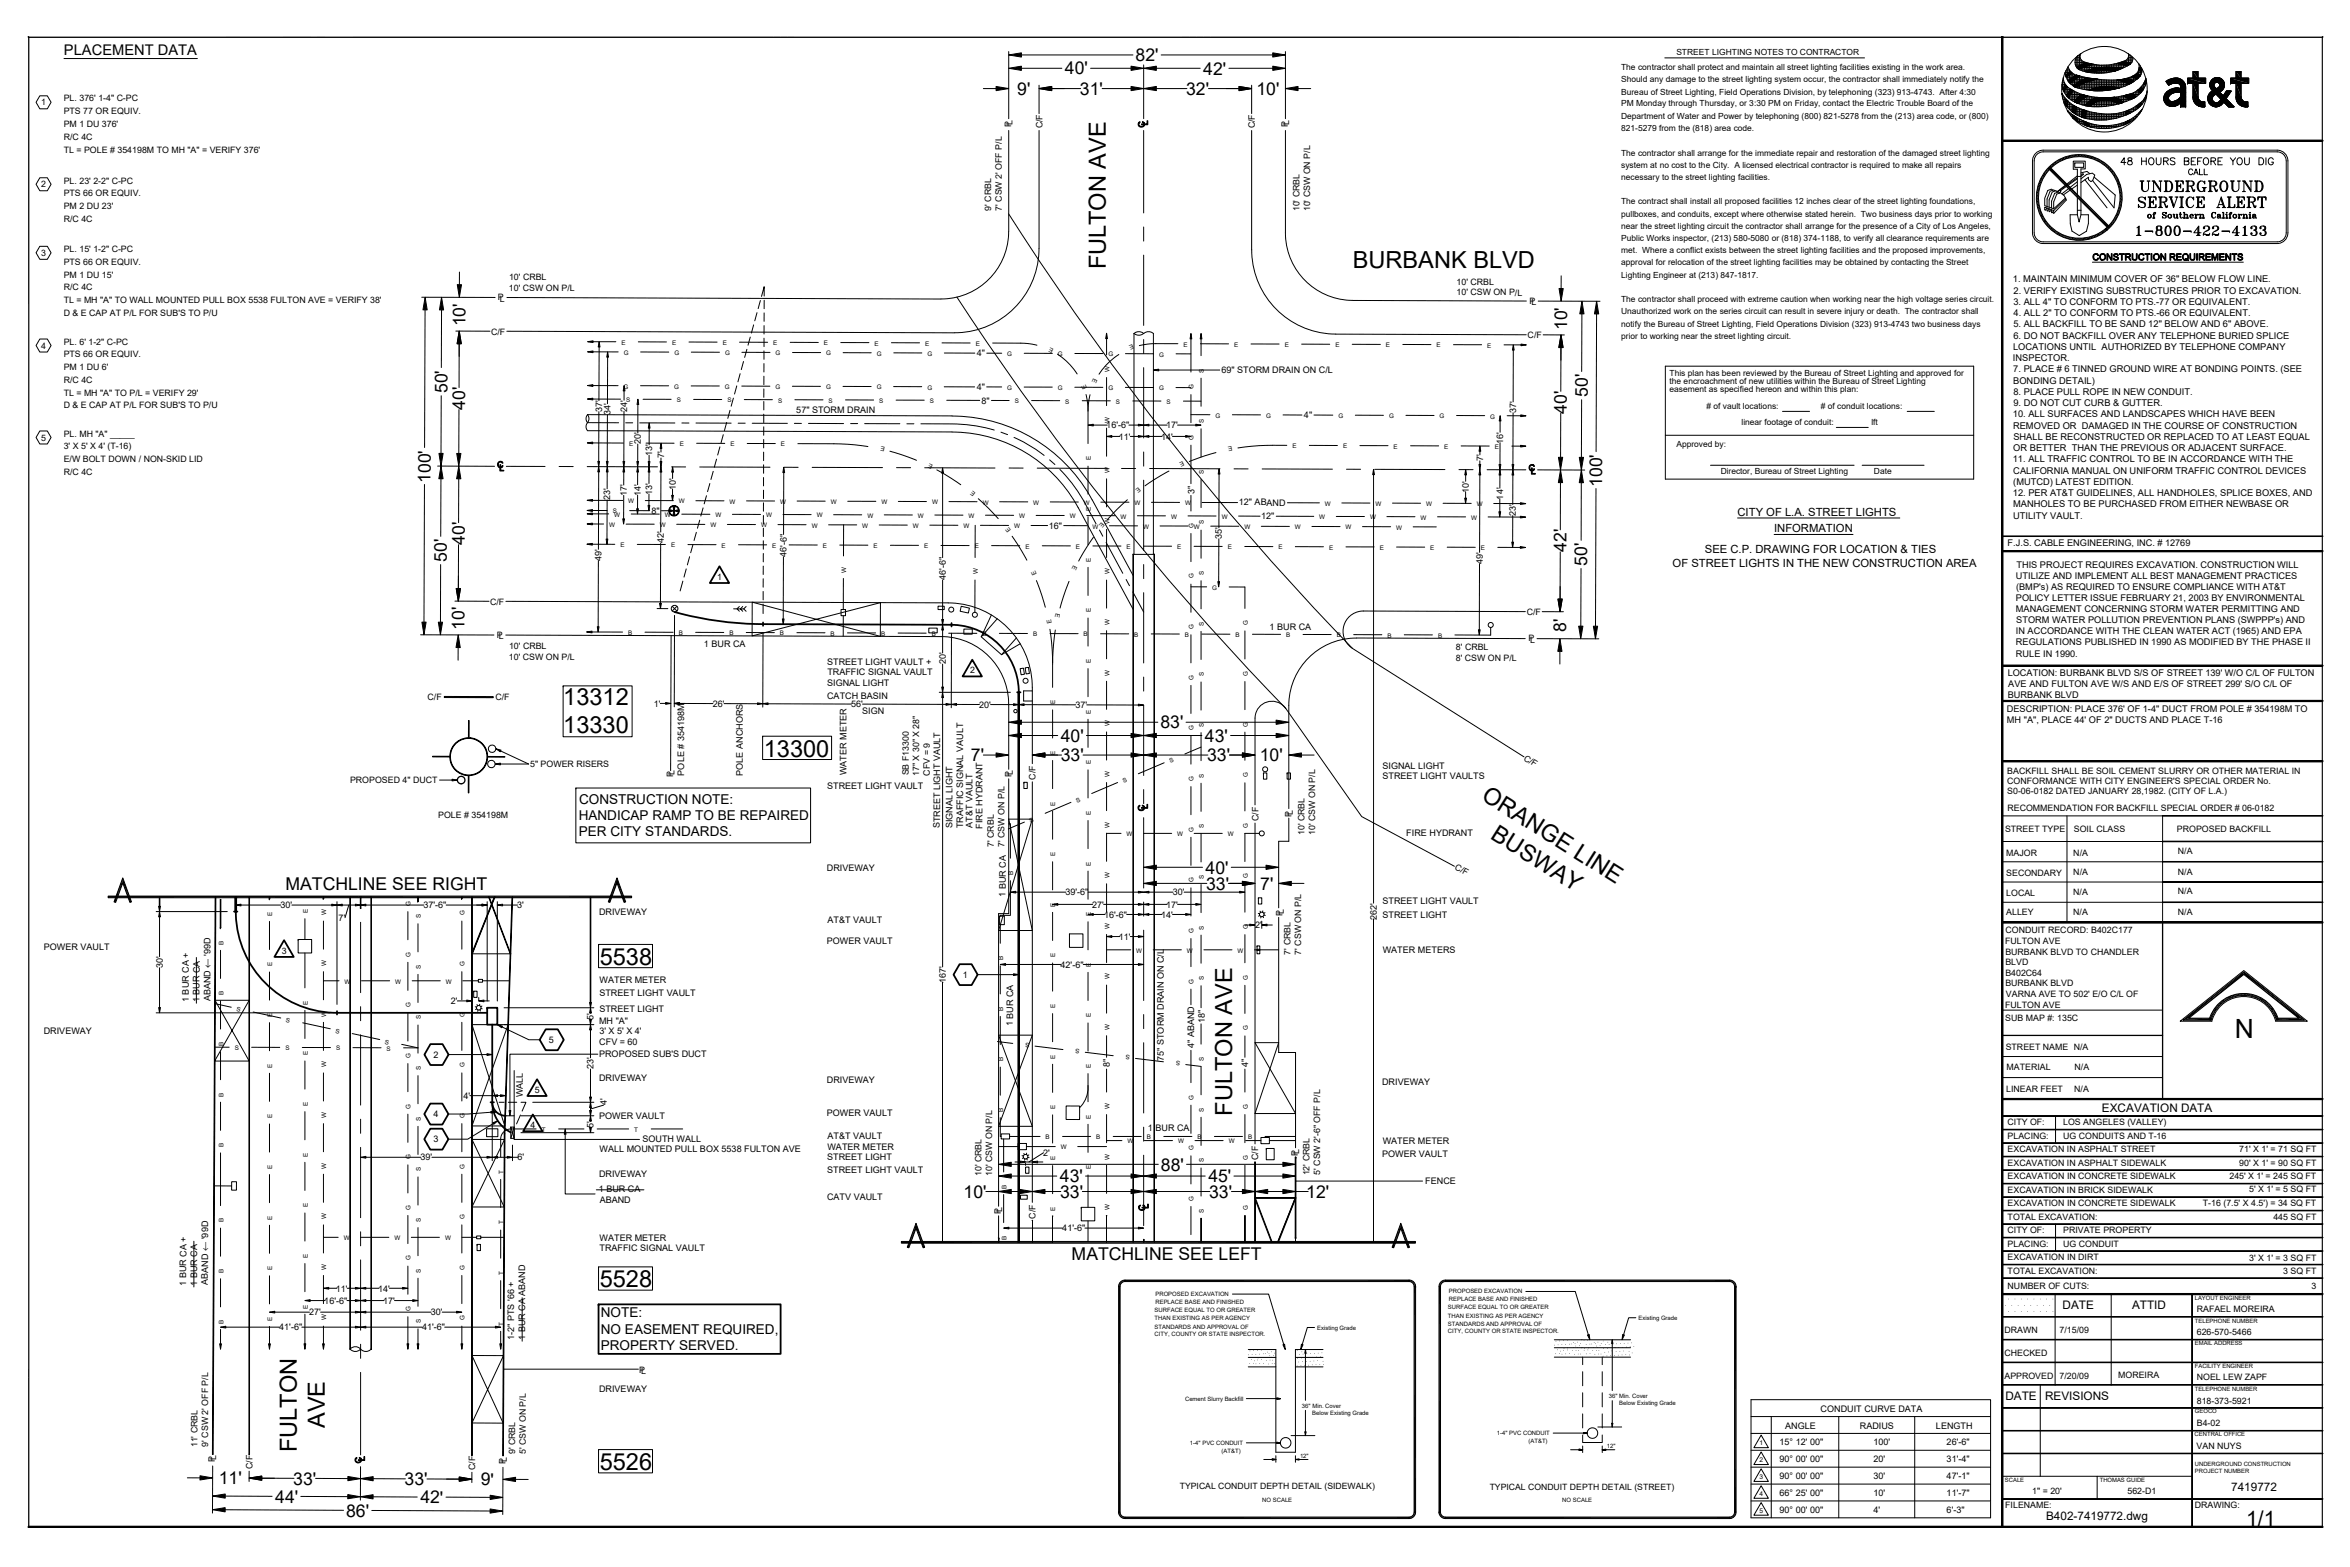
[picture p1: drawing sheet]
<svg xmlns="http://www.w3.org/2000/svg" width="914mm" height="610mm" viewBox="0 0 914 610" stroke-linecap="round" stroke-linejoin="round" font-family="sans-serif">
<defs><g id="words">
<text font-size="10.3" x="869.6" y="403.8">N</text>
<g font-size="9.2">
<text x="430.3" y="104.8" transform="rotate(-90 430.3 104.8)">FULTON AVE</text>
<text x="526.4" y="104.2">BURBANK BLVD</text>
<text x="219.2" y="274.4">13312</text>
<text x="219.2" y="285.3">13330</text>
<text x="297.2" y="294.3">13300</text>
<text x="576.1" y="310.7" transform="rotate(32 576.1 310.7)">ORANGE LINE</text>
<text x="579.6" y="326" transform="rotate(32 579.6 326)">BUSWAY</text>
<text x="233.4" y="375.3">5538</text>
<text x="479.4" y="434" transform="rotate(-90 479.4 434)">FULTON AVE</text>
<text x="233.4" y="500.8">5528</text>
<text x="126.4" y="555.5" transform="rotate(-90 126.4 555.5)">AVE</text>
<text x="115.4" y="565" transform="rotate(-90 115.4 565)">FULTON</text>
<text x="233.4" y="571.9">5526</text>
</g>
<text font-size="8.2" x="874" y="593.6">1/1</text>
<g font-size="6.9">
<text x="441.9" y="23.8">82'</text>
<text x="414.4" y="29">40'</text>
<text x="468.2" y="29">42'</text>
<text x="395.8" y="36.9">9'</text>
<text x="420.2" y="36.9">31'</text>
<text x="461.5" y="36.9">32'</text>
<text x="488.9" y="36.9">10'</text>
<text x="181.1" y="127" transform="rotate(-90 181.1 127)">10'</text>
<text x="609.8" y="128.4" transform="rotate(-90 609.8 128.4)">10'</text>
<text x="174.1" y="153" transform="rotate(-90 174.1 153)">50'</text>
<text x="617.8" y="154.5" transform="rotate(-90 617.8 154.5)">50'</text>
<text x="181" y="159.4" transform="rotate(-90 181 159.4)">40'</text>
<text x="609.7" y="160.9" transform="rotate(-90 609.7 160.9)">40'</text>
<text x="167.6" y="187.9" transform="rotate(-90 167.6 187.9)">100'</text>
<text x="623.4" y="189.5" transform="rotate(-90 623.4 189.5)">100'</text>
<text x="180.8" y="212" transform="rotate(-90 180.8 212)">40'</text>
<text x="609.6" y="214.8" transform="rotate(-90 609.6 214.8)">42'</text>
<text x="173.9" y="218.6" transform="rotate(-90 173.9 218.6)">50'</text>
<text x="617.6" y="220.2" transform="rotate(-90 617.6 220.2)">50'</text>
<text x="180.7" y="245.1" transform="rotate(-90 180.7 245.1)">10'</text>
<text x="609.4" y="245.8" transform="rotate(-90 609.4 245.8)">8'</text>
<text x="451.5" y="283.4">83'</text>
<text x="412.8" y="288.5">40'</text>
<text x="468.9" y="288.5">43'</text>
<text x="377.8" y="296.2">7'</text>
<text x="412.7" y="296.1">33'</text>
<text x="469.7" y="296.1">33'</text>
<text x="490.2" y="296.1">10'</text>
<text x="469.1" y="339.8">40'</text>
<text x="111.1" y="346.1">MATCHLINE SEE RIGHT</text>
<text x="469.3" y="346.1">33'</text>
<text x="490.3" y="346.2">7'</text>
<text x="451.7" y="455.4">88'</text>
<text x="412.4" y="459.9">43'</text>
<text x="470.2" y="459.9">45'</text>
<text x="375" y="465.9">10'</text>
<text x="412.5" y="465.9">33'</text>
<text x="470.5" y="465.9">33'</text>
<text x="508.3" y="466">12'</text>
<text x="417" y="490.3">MATCHLINE SEE LEFT</text>
<text x="85.1" y="577.4">11'</text>
<text x="114.1" y="577.6">33'</text>
<text x="157.4" y="577.8">33'</text>
<text x="187.1" y="577.9">9'</text>
<text x="107.1" y="584.6">44'</text>
<text x="163.6" y="584.9">42'</text>
<text x="134.7" y="590">86'</text>
</g>
<text font-size="5.7" x="24.9" y="21.6">PLACEMENT DATA</text>
<g font-size="5.3">
<text x="225.3" y="312.6">CONSTRUCTION NOTE:</text>
<text x="225.2" y="318.9">HANDICAP RAMP TO BE REPAIRED</text>
<text x="225.2" y="325.3">PER CITY STANDARDS.</text>
<text x="233.8" y="512.4">NOTE:</text>
<text x="233.8" y="518.8">NO EASEMENT REQUIRED,</text>
<text x="233.8" y="525.2">PROPERTY SERVED.</text>
</g>
<g font-size="4.6">
<text x="817.9" y="432.4">EXCAVATION DATA</text>
<text x="802.6" y="509.2">DATE</text>
<text x="829.6" y="509.2">ATTID</text>
<text x="780.3" y="544.6">DATE</text>
<text x="795.8" y="544.6">REVISIONS</text>
<text x="868.2" y="579.9">7419772</text>
<text x="796.2" y="591.2">B402-7419772.dwg</text>
</g>
<g font-size="4.4">
<text x="676.1" y="200.6">CITY OF L.A. STREET LIGHTS</text>
<text x="690.3" y="207">INFORMATION</text>
<text x="663.4" y="215.2">SEE C.P. DRAWING FOR LOCATION &amp; TIES</text>
<text x="650.8" y="220.5">OF STREET LIGHTS IN THE NEW CONSTRUCTION AREA</text>
</g>
<g font-size="3.6">
<text x="783.2" y="109.9">1. MAINTAIN MINIMUM COVER OF 36&quot; BELOW FLOW LINE.</text>
<text x="783.4" y="118.7">3. ALL 4&quot; TO CONFORM TO PTS.-77 OR EQUIVALENT.</text>
<text x="783.5" y="114.3">2. VERIFY EXISTING SUBSTRUCTURES PRIOR TO EXCAVATION.</text>
<text x="783.5" y="123">4. ALL 2&quot; TO CONFORM TO PTS.-66 OR EQUIVALENT.</text>
<text x="783.4" y="127.4">5. ALL BACKFILL TO BE SAND 12&quot; BELOW AND 6&quot; ABOVE.</text>
<text x="783.4" y="131.8">6. DO NOT BACKFILL OVER ANY TELEPHONE BURIED SPLICE</text>
<text x="783.3" y="136.2">LOCATIONS UNTIL AUTHORIZED BY TELEPHONE COMPANY</text>
<text x="783.3" y="140.5">INSPECTOR.</text>
<text x="783.3" y="149.3">BONDING DETAIL)</text>
<text x="783.4" y="144.9">7. PLACE # 6 TINNED GROUND WIRE AT BONDING POINTS. (SEE</text>
<text x="783.4" y="153.6">8. PLACE PULL ROPE IN NEW CONDUIT.</text>
<text x="783.4" y="158">9. DO NOT CUT CURB &amp; GUTTER.</text>
<text x="783.2" y="162.4">10. ALL SURFACES AND LANDSCAPES WHICH HAVE BEEN</text>
<text x="783.3" y="166.8">REMOVED OR DAMAGED IN THE COURSE OF CONSTRUCTION</text>
<text x="783.4" y="171.2">SHALL BE RECONSTRUCTED OR REPLACED TO AT LEAST EQUAL</text>
<text x="783.2" y="179.9">11. ALL TRAFFIC CONTROL TO BE IN ACCORDANCE WITH THE</text>
<text x="783.4" y="175.5">OR BETTER THAN THE PREVIOUS OR ADJACENT SURFACE.</text>
<text x="783.4" y="184.3">CALIFORNIA MANUAL ON UNIFORM TRAFFIC CONTROL DEVICES</text>
<text x="783.4" y="188.7">(MUTCD) LATEST EDITION.</text>
<text x="783.2" y="193">12. PER AT&amp;T GUIDELINES, ALL HANDHOLES, SPLICE BOXES, AND</text>
<text x="783.3" y="197.4">MANHOLES TO BE PURCHASED FROM EITHER NEWBASE OR</text>
<text x="783.3" y="201.7">UTILITY VAULT.</text>
<text x="781.2" y="212.5">F.J.S. CABLE ENGINEERING, INC. # 12769</text>
<text x="784.6" y="220.9">THIS PROJECT REQUIRES EXCAVATION. CONSTRUCTION WILL</text>
<text x="784.4" y="225.2">UTILIZE AND IMPLEMENT ALL BEST MANAGEMENT PRACTICES</text>
<text x="784.4" y="233.8">POLICY LETTER ISSUE FEBRUARY 21, 2003 BY ENVIRONMENTAL</text>
<text x="784.5" y="229.5">(BMP's) AS REQUIRED TO ENSURE COMPLIANCE WITH AT&amp;T</text>
<text x="784.4" y="238.1">MANAGEMENT CONCERNING STORM WATER PERMITTING AND</text>
<text x="784.5" y="242.5">STORM WATER POLLUTION PREVENTION PLANS (SWPPP's) AND</text>
<text x="784.4" y="246.8">IN ACCORDANCE WITH THE CLEAN WATER ACT (1965) AND EPA</text>
<text x="784.4" y="251.1">REGULATIONS PUBLISHED IN 1990 AS MODIFIED BY THE PHASE II</text>
<text x="784.4" y="255.4">RULE IN 1990.</text>
<text x="781.2" y="262.9">LOCATION: BURBANK BLVD S/S OF STREET 139' W/O C/L OF FULTON</text>
<text x="781.5" y="267.3">AVE AND FULTON AVE W/S AND E/S OF STREET 299' S/O C/L OF</text>
<text x="781.2" y="271.5">BURBANK BLVD</text>
<text x="780.9" y="277">DESCRIPTION: PLACE 376' OF 1-4&quot; DUCT FROM POLE # 354198M TO</text>
<text x="780.9" y="281.3">MH &quot;A&quot;, PLACE 44' OF 2&quot; DUCTS AND PLACE T-16</text>
</g>
<g font-size="3.5">
<text x="380.1" y="138.7">4&quot;</text>
<text x="475.2" y="145.3">69&quot; STORM DRAIN ON C/L</text>
<text x="380" y="151.8">4&quot;</text>
<text x="234.3" y="160.3" transform="rotate(-90 234.3 160.3)">37'</text>
<text x="237.6" y="161.5" transform="rotate(-90 237.6 161.5)">34'</text>
<text x="244.1" y="160.1" transform="rotate(-90 244.1 160.1)">24'</text>
<text x="309.8" y="160.7">57&quot; STORM DRAIN</text>
<text x="381.9" y="157.1">8&quot;</text>
<text x="590" y="160.8" transform="rotate(-90 590 160.8)">37'</text>
<text x="430.5" y="166.6">16'-6&quot;</text>
<text x="453.7" y="166.6">17'</text>
<text x="507.4" y="162.6">4&quot;</text>
<text x="249.4" y="172.9" transform="rotate(-90 249.4 172.9)">20'</text>
<text x="435.4" y="171">11'</text>
<text x="451.8" y="171">14'</text>
<text x="584.9" y="172.6" transform="rotate(-90 584.9 172.6)">16'</text>
<text x="253.8" y="177.5" transform="rotate(-90 253.8 177.5)">13'</text>
<text x="258.4" y="178.4" transform="rotate(-90 258.4 178.4)">7'</text>
<text x="577.1" y="179.5" transform="rotate(-90 577.1 179.5)">7'</text>
<text x="262.9" y="190.6" transform="rotate(-90 262.9 190.6)">10'</text>
<text x="571.5" y="191.7" transform="rotate(-90 571.5 191.7)">10'</text>
<text x="237.4" y="194.6" transform="rotate(-90 237.4 194.6)">23'</text>
<text x="243.9" y="193.1" transform="rotate(-90 243.9 193.1)">17'</text>
<text x="249.3" y="193" transform="rotate(-90 249.3 193)">14'</text>
<text x="253.7" y="192.5" transform="rotate(-90 253.7 192.5)">13'</text>
<text x="464.8" y="192" transform="rotate(-90 464.8 192)">3&quot;</text>
<text x="482" y="196.6">12&quot; ABAND</text>
<text x="584.9" y="194.3" transform="rotate(-90 584.9 194.3)">14'</text>
<text x="253.5" y="199.9">8&quot;</text>
<text x="490.7" y="201.8">12&quot;</text>
<text x="589.9" y="200.7" transform="rotate(-90 589.9 200.7)">23'</text>
<text x="408.1" y="205.8">16&quot;</text>
<text x="475.5" y="209.8" transform="rotate(-90 475.5 209.8)">35'</text>
<text x="258.3" y="211.4" transform="rotate(-90 258.3 211.4)">42'</text>
<text x="234" y="218.1" transform="rotate(-90 234 218.1)">49'</text>
<text x="306.1" y="216.7" transform="rotate(-90 306.1 216.7)">46'-6&quot;</text>
<text x="576.9" y="219.3" transform="rotate(-90 576.9 219.3)">49'</text>
<text x="368" y="225.7" transform="rotate(-90 368 225.7)">46'-6&quot;</text>
<text x="494" y="245">1 BUR CA</text>
<text x="273.9" y="251.7">1 BUR CA</text>
<text x="321.9" y="258.6">STREET LIGHT VAULT +</text>
<text x="321.9" y="262.8">TRAFFIC SIGNAL VAULT</text>
<text x="368" y="258.4" transform="rotate(-90 368 258.4)">20'</text>
<text x="321.9" y="267">SIGNAL LIGHT</text>
<text x="254.4" y="274.9">1'</text>
<text x="277.3" y="275">26'</text>
<text x="321.8" y="271.8">CATCH BASIN</text>
<text x="331.2" y="275.1">56'</text>
<text x="381" y="275.3">20'</text>
<text x="418.4" y="275.4">37'</text>
<text x="335.5" y="277.8">SIGN</text>
<text x="537.9" y="299.2">SIGNAL LIGHT</text>
<text x="266.2" y="301.7" transform="rotate(-90 266.2 301.7)">POLE # 354198M</text>
<text x="289.1" y="301.8" transform="rotate(-90 289.1 301.8)">POLE ANCHORS</text>
<text x="329.4" y="301.6" transform="rotate(-90 329.4 301.6)">WATER METER</text>
<text x="537.9" y="303.2">STREET LIGHT VAULTS</text>
<text x="321.9" y="306.9">STREET LIGHT VAULT</text>
<text x="365.8" y="322.3" transform="rotate(-90 365.8 322.3)">STREET LIGHT VAULT</text>
<text x="370.7" y="322.3" transform="rotate(-90 370.7 322.3)">SIGNAL LIGHT</text>
<text x="374.8" y="322.2" transform="rotate(-90 374.8 322.2)">TRAFFIC SIGNAL VAULT</text>
<text x="378.4" y="322.1" transform="rotate(-90 378.4 322.1)">AT&amp;T VAULT</text>
<text x="382.3" y="322.4" transform="rotate(-90 382.3 322.4)">FIRE HYDRANT</text>
<text x="547.2" y="325.4">FIRE HYDRANT</text>
<text x="321.7" y="338.8">DRIVEWAY</text>
<text x="109.1" y="353.3">30'</text>
<text x="164.8" y="353.3">37'-6&quot;</text>
<text x="201.2" y="353.3">3'</text>
<text x="391.3" y="348.9" transform="rotate(-90 391.3 348.9)">1 BUR CA</text>
<text x="414.6" y="348.3">39'-6&quot;</text>
<text x="425" y="353.1">27'</text>
<text x="453.7" y="353.1">17'</text>
<text x="456.3" y="348.3">30'</text>
<text x="537.9" y="351.7">STREET LIGHT VAULT</text>
<text x="131.8" y="358.3">7'</text>
<text x="233.1" y="356">DRIVEWAY</text>
<text x="322" y="359.2">AT&amp;T VAULT</text>
<text x="429.6" y="357">16'-6&quot;</text>
<text x="451.8" y="357">14'</text>
<text x="535.7" y="357.8" transform="rotate(-90 535.7 357.8)">262'</text>
<text x="537.9" y="356.9">STREET LIGHT</text>
<text x="435.4" y="365.6">11'</text>
<text x="488.4" y="361.1">2'</text>
<text x="17" y="369.4">POWER VAULT</text>
<text x="321.7" y="367.1">POWER VAULT</text>
<text x="538" y="370.8">WATER METERS</text>
<text x="63.3" y="376.6" transform="rotate(-90 63.3 376.6)">30'</text>
<text x="412.7" y="376.4">42'-6&quot;</text>
<text x="233.3" y="382.2">WATER METER</text>
<text x="368" y="382.6" transform="rotate(-90 368 382.6)">167'</text>
<text x="374.6" y="380.4">1</text>
<text x="73.4" y="389.8" transform="rotate(-90 73.4 389.8)">1 BUR CA +</text>
<text x="77.7" y="389.9" transform="rotate(-90 77.7 389.9)">1 BUR CA</text>
<text x="81.9" y="389.5" transform="rotate(-90 81.9 389.5)">ABAND ← '99D</text>
<text x="233.2" y="387.5">STREET LIGHT VAULT</text>
<text x="175.5" y="390.7">2'</text>
<text x="233.2" y="393.5">STREET LIGHT</text>
<text x="231" y="396.7" transform="rotate(-90 231 396.7)">5'</text>
<text x="233.1" y="398.2">MH &quot;A&quot;</text>
<text x="394.1" y="399.2" transform="rotate(-90 394.1 399.2)">1 BUR CA</text>
<text x="468.8" y="397.9" transform="rotate(-90 468.8 397.9)">18&quot;</text>
<text x="17" y="402.2">DRIVEWAY</text>
<text x="213.6" y="405.8">5</text>
<text x="233.2" y="406.7">CFV = 60</text>
<text x="233.2" y="402.4">3' X 5' X 4'</text>
<text x="464.7" y="407.8" transform="rotate(-90 464.7 407.8)">4&quot; ABAND</text>
<text x="168.7" y="411.5">2</text>
<text x="233.1" y="411.4">PROPOSED SUB'S DUCT</text>
<text x="452.8" y="412.7" transform="rotate(-90 452.8 412.7)">75&quot; STORM DRAIN ON C/L</text>
<text x="231" y="416" transform="rotate(-90 231 416)">23'</text>
<text x="431.8" y="415.2" transform="rotate(-90 431.8 415.2)">8&quot;</text>
<text x="485.7" y="415.1" transform="rotate(-90 485.7 415.1)">4&quot;</text>
<text x="233.1" y="420.4">DRIVEWAY</text>
<text x="321.7" y="421.2">DRIVEWAY</text>
<text x="537.8" y="422">DRIVEWAY</text>
<text x="180.3" y="427.5">4'</text>
<text x="203.5" y="427" transform="rotate(-90 203.5 427)">WALL</text>
<text x="236.1" y="430" transform="rotate(-90 236.1 430)">4'</text>
<text x="168.6" y="434.7">4</text>
<text x="233.1" y="435.2">POWER VAULT</text>
<text x="321.7" y="434.2">POWER VAULT</text>
<text x="231" y="438.7" transform="rotate(-90 231 438.7)">5'</text>
<text x="322" y="443.3">AT&amp;T VAULT</text>
<text x="446.6" y="440">1 BUR CA</text>
<text x="168.6" y="444.4">3</text>
<text x="233.3" y="448.3">WALL MOUNTED PULL BOX 5538 FULTON AVE</text>
<text x="250" y="444.4">SOUTH WALL</text>
<text x="322" y="447.3">WATER METER</text>
<text x="405.9" y="449.7">2'</text>
<text x="538" y="445">WATER METER</text>
<text x="163.6" y="451.4">39'</text>
<text x="201.3" y="451.4">6'</text>
<text x="321.9" y="451.2">STREET LIGHT</text>
<text x="537.8" y="450.3">POWER VAULT</text>
<text x="233.1" y="458">DRIVEWAY</text>
<text x="321.9" y="456.4">STREET LIGHT VAULT</text>
<text x="554.6" y="460.5">FENCE</text>
<text x="233" y="463.9">1 BUR CA</text>
<text x="321.8" y="467">CATV VAULT</text>
<text x="233.4" y="468.1">ABAND</text>
<text x="413.3" y="479">41'-6&quot;</text>
<text x="233.3" y="482.6">WATER METER</text>
<text x="233.3" y="486.6">TRAFFIC SIGNAL VAULT</text>
<text x="72.5" y="500.2" transform="rotate(-90 72.5 500.2)">1 BUR CA +</text>
<text x="76.7" y="500.2" transform="rotate(-90 76.7 500.2)">1 BUR CA</text>
<text x="80.9" y="499.9" transform="rotate(-90 80.9 499.9)">ABAND ← '99D</text>
<text x="130.7" y="502.4">11'</text>
<text x="147.1" y="502.4">14'</text>
<text x="126.2" y="507.2">16'-6&quot;</text>
<text x="149.1" y="507.2">17'</text>
<text x="120.3" y="511.7">27'</text>
<text x="167.6" y="511.7">30'</text>
<text x="108.6" y="517.5">41'-6&quot;</text>
<text x="164.2" y="517.5">41'-6&quot;</text>
<text x="200.1" y="521.3" transform="rotate(-90 200.1 521.3)">1-2&quot; PTS '66 +</text>
<text x="204.3" y="521.3" transform="rotate(-90 204.3 521.3)">1 BUR CA ABAND</text>
<text x="233.1" y="541.5">DRIVEWAY</text>
<text x="708.4" y="549.3">CONDUIT CURVE DATA</text>
<text x="694.6" y="555.8">ANGLE</text>
<text x="723.7" y="555.8">RADIUS</text>
<text x="753.3" y="555.8">LENGTH</text>
<text x="692.4" y="562.3">15° 12' 00&quot;</text>
<text x="729" y="562.3">100'</text>
<text x="757.5" y="562.3">26'-6&quot;</text>
<text x="692.4" y="568.9">90° 00' 00&quot;</text>
<text x="729" y="568.9">20'</text>
<text x="757.4" y="568.9">31'-4&quot;</text>
<text x="692.4" y="575.5">90° 00' 00&quot;</text>
<text x="729" y="575.5">30'</text>
<text x="757.4" y="575.5">47'-1&quot;</text>
<text x="692.4" y="582">66° 25' 00&quot;</text>
<text x="729" y="582">10'</text>
<text x="757.4" y="582">11'-7&quot;</text>
<text x="692.4" y="588.6">90° 00' 00&quot;</text>
<text x="729" y="588.6">4'</text>
<text x="757.5" y="588.6">6'-3&quot;</text>
</g>
<g font-size="3.4">
<text x="16" y="41">1</text>
<text x="24.8" y="39.5">PL. 376' 1-4&quot; C-PC</text>
<text x="24.8" y="44.4">PTS 77 OR EQUIV.</text>
<text x="24.8" y="49.4">PM 1 DU 376'</text>
<text x="393.4" y="49.3" transform="rotate(-90 393.4 49.3)">PL</text>
<text x="405.6" y="50" transform="rotate(-90 405.6 50)">C/F</text>
<text x="488.3" y="50" transform="rotate(-90 488.3 50)">C/F</text>
<text x="501.1" y="49.3" transform="rotate(-90 501.1 49.3)">PL</text>
<text x="24.8" y="54.4">R/C 4C</text>
<text x="24.8" y="59.3">TL = POLE # 354198M TO MH &quot;A&quot; = VERIFY 376'</text>
<text x="24.8" y="71.4">PL. 23' 2-2&quot; C-PC</text>
<text x="16" y="72.9">2</text>
<text x="24.8" y="76.3">PTS 66 OR EQUIV.</text>
<text x="24.8" y="81.3">PM 2 DU 23'</text>
<text x="385.7" y="82" transform="rotate(-90 385.7 82)">9' CRBL</text>
<text x="389.8" y="82" transform="rotate(-90 389.8 82)">7' CSW 2' OFF P/L</text>
<text x="505.7" y="82.3" transform="rotate(-90 505.7 82.3)">10' CRBL</text>
<text x="509.8" y="82.3" transform="rotate(-90 509.8 82.3)">10' CSW ON P/L</text>
<text x="24.8" y="86.3">R/C 4C</text>
<text x="16" y="99.6">3</text>
<text x="24.8" y="98">PL. 15' 1-2&quot; C-PC</text>
<text x="24.8" y="108">PM 1 DU 15'</text>
<text x="24.8" y="103">PTS 66 OR EQUIV.</text>
<text x="24.8" y="112.9">R/C 4C</text>
<text x="198" y="113.1">10' CSW ON P/L</text>
<text x="198.1" y="109">10' CRBL</text>
<text x="566.8" y="110.7">10' CRBL</text>
<text x="24.8" y="117.9">TL = MH &quot;A&quot; TO WALL MOUNTED PULL BOX 5538 FULTON AVE = VERIFY 38'</text>
<text x="193.8" y="116.8">PL</text>
<text x="566.7" y="114.9">10' CSW ON P/L</text>
<text x="595.2" y="118.2">PL</text>
<text x="24.8" y="122.8">D &amp; E CAP AT P/L FOR SUB'S TO P/U</text>
<text x="191.1" y="130.3">C/F</text>
<text x="594.4" y="131.5">C/F</text>
<text x="16" y="135.7">4</text>
<text x="24.8" y="134.1">PL. 6' 1-2&quot; C-PC</text>
<text x="24.8" y="139.1">PTS 66 OR EQUIV.</text>
<text x="24.8" y="149">R/C 4C</text>
<text x="24.8" y="144">PM 1 DU 6'</text>
<text x="24.8" y="153.9">TL = MH &quot;A&quot; TO P/L = VERIFY 29'</text>
<text x="24.8" y="158.9">D &amp; E CAP AT P/L FOR SUB'S TO P/U</text>
<text x="16" y="171.4">5</text>
<text x="24.8" y="169.9">PL. MH &quot;A&quot; _____</text>
<text x="24.8" y="179.8">E/W BOLT DOWN / NON-SKID LID</text>
<text x="24.8" y="174.8">3' X 5' X 4' (T-16)</text>
<text x="24.8" y="184.8">R/C 4C</text>
<text x="279.1" y="225.5">1</text>
<text x="190.7" y="235.3">C/F</text>
<text x="594.1" y="239.2">C/F</text>
<text x="193.3" y="248.1">PL</text>
<text x="594.7" y="249.4">PL</text>
<text x="198" y="256.7">10' CSW ON P/L</text>
<text x="198.1" y="252.5">10' CRBL</text>
<text x="566.5" y="257.1">8' CSW ON P/L</text>
<text x="566.5" y="253">8' CRBL</text>
<text x="377.4" y="261.8">2</text>
<text x="166.4" y="272.4">C/F</text>
<text x="192.8" y="272.4">C/F</text>
<text x="206.3" y="298.3">5&quot; POWER RISERS</text>
<text x="592.6" y="295.5" transform="rotate(32 592.6 295.5)">C/F</text>
<text x="136.2" y="304.7">PROPOSED 4&quot; DUCT</text>
<text x="262" y="302.4" transform="rotate(-90 262 302.4)">PL</text>
<text x="353.6" y="301.7" transform="rotate(-90 353.6 301.7)">SB F13300</text>
<text x="357.7" y="301.9" transform="rotate(-90 357.7 301.9)">17&quot; X 30&quot; X 28&quot;</text>
<text x="361.8" y="301.7" transform="rotate(-90 361.8 301.7)">CFV = 9</text>
<text x="393.5" y="302.4" transform="rotate(-90 393.5 302.4)">PL</text>
<text x="403" y="303.4" transform="rotate(-90 403 303.4)">C/F</text>
<text x="781" y="301.2">BACKFILL SHALL BE SOIL CEMENT SLURRY OR OTHER MATERIAL IN</text>
<text x="781" y="305.1">CONFORMANCE WITH CITY ENGINEER'S SPECIAL ORDER No.</text>
<text x="781" y="308.9">S0-06-0182 DATED JANUARY 28,1982. (CITY OF L.A.)</text>
<text x="502.5" y="317.7" transform="rotate(-90 502.5 317.7)">PL</text>
<text x="781.1" y="315.4">RECOMMENDATION FOR BACKFILL SPECIAL ORDER # 06-0182</text>
<text x="170.5" y="318.2">POLE # 354198M</text>
<text x="489.6" y="319.4" transform="rotate(-90 489.6 319.4)">C/F</text>
<text x="780.2" y="323.7">STREET TYPE</text>
<text x="807" y="323.7">SOIL CLASS</text>
<text x="847.1" y="323.8">PROPOSED BACKFILL</text>
<text x="386.7" y="329.5" transform="rotate(-90 386.7 329.5)">7' CRBL</text>
<text x="390.8" y="329.5" transform="rotate(-90 390.8 329.5)">7' CSW ON P/L</text>
<text x="507.6" y="325" transform="rotate(-90 507.6 325)">10' CRBL</text>
<text x="511.7" y="325" transform="rotate(-90 511.7 325)">10' CSW ON P/L</text>
<text x="780.6" y="333.1">MAJOR</text>
<text x="806.7" y="332.8">N/A</text>
<text x="847.4" y="332.3">N/A</text>
<text x="565.8" y="338.2" transform="rotate(28 565.8 338.2)">C/F</text>
<text x="780.6" y="340.6">SECONDARY</text>
<text x="806.7" y="340.4">N/A</text>
<text x="847.4" y="340.3">N/A</text>
<text x="847.4" y="347.9">N/A</text>
<text x="780.6" y="348.4">LOCAL</text>
<text x="806.7" y="348.1">N/A</text>
<text x="499.1" y="356.2" transform="rotate(-90 499.1 356.2)">PL</text>
<text x="780.6" y="356.1">ALLEY</text>
<text x="806.7" y="355.8">N/A</text>
<text x="847.4" y="355.9">N/A</text>
<text x="780.4" y="363.1">CONDUIT RECORD: B402C177</text>
<text x="109.7" y="370.9">3</text>
<text x="502.2" y="371.3" transform="rotate(-90 502.2 371.3)">7' CRBL</text>
<text x="506.3" y="371.3" transform="rotate(-90 506.3 371.3)">7' CSW ON P/L</text>
<text x="780.3" y="367.2">FULTON AVE</text>
<text x="780.3" y="371.3">BURBANK BLVD TO CHANDLER</text>
<text x="780.3" y="375.5">BLVD</text>
<text x="780.3" y="379.6">B402C64</text>
<text x="780.3" y="383.7">BURBANK BLVD</text>
<text x="780.5" y="387.9">VARNA AVE TO 502' E/O C/L OF</text>
<text x="780.3" y="392">FULTON AVE</text>
<text x="780.3" y="397.2">SUB MAP #: 135C</text>
<text x="780.4" y="408.6">STREET NAME N/A</text>
<text x="780.8" y="416.3">MATERIAL</text>
<text x="807.3" y="416.3">N/A</text>
<text x="208.1" y="425.1">5</text>
<text x="780.6" y="424.7">LINEAR FEET</text>
<text x="807.1" y="424.7">N/A</text>
<text x="781.2" y="437.7">CITY OF:</text>
<text x="802.8" y="437.6">LOS ANGELES (VALLEY)</text>
<text x="206.4" y="438.8">4</text>
<text x="781.2" y="443">PLACING:</text>
<text x="802.8" y="443">UG CONDUITS AND T-16</text>
<text x="505" y="449.7" transform="rotate(-90 505 449.7)">PL</text>
<text x="781.2" y="448.2">EXCAVATION IN ASPHALT STREET</text>
<text x="871.3" y="448.2">71' X 1' = 71 SQ FT</text>
<text x="489.6" y="451.3" transform="rotate(-90 489.6 451.3)">C/F</text>
<text x="781.2" y="453.5">EXCAVATION IN ASPHALT SIDEWALK</text>
<text x="871.3" y="453.5">90' X 1' = 90 SQ FT</text>
<text x="381.9" y="457.6" transform="rotate(-90 381.9 457.6)">10' CRBL</text>
<text x="386.1" y="457.6" transform="rotate(-90 386.1 457.6)">10' CSW ON P/L</text>
<text x="509.5" y="457.3" transform="rotate(-90 509.5 457.3)">12' CRBL</text>
<text x="513.7" y="457.1" transform="rotate(-90 513.7 457.1)">5' CSW 2'-6&quot; OFF P/L</text>
<text x="781.2" y="458.7">EXCAVATION IN CONCRETE SIDEWALK</text>
<text x="867.5" y="458.6">245' X 1' = 245 SQ FT</text>
<text x="781.2" y="464">EXCAVATION IN BRICK SIDEWALK</text>
<text x="875.1" y="463.9">5' X 1' = 5 SQ FT</text>
<text x="389.5" y="472.4" transform="rotate(-90 389.5 472.4)">PL</text>
<text x="781.2" y="469.2">EXCAVATION IN CONCRETE SIDEWALK</text>
<text x="857.2" y="469.1">T-16 (7.5' X 4.5') = 34 SQ FT</text>
<text x="402.9" y="474.1" transform="rotate(-90 402.9 474.1)">C/F</text>
<text x="781.2" y="474.5">TOTAL EXCAVATION:</text>
<text x="781.2" y="479.7">CITY OF:</text>
<text x="802.8" y="479.6">PRIVATE PROPERTY</text>
<text x="884.6" y="474.6">445 SQ FT</text>
<text x="781.2" y="484.9">PLACING:</text>
<text x="802.8" y="485">UG CONDUIT</text>
<text x="781.2" y="490.2">EXCAVATION IN DIRT</text>
<text x="875.1" y="490.4">3' X 1' = 3 SQ FT</text>
<text x="781.2" y="495.5">TOTAL EXCAVATION:</text>
<text x="888.4" y="495.6">3 SQ FT</text>
<text x="781.2" y="501.4">NUMBER OF CUTS:</text>
<text x="899.5" y="501.3">3</text>
<text x="854.8" y="510.4">RAFAEL MOREIRA</text>
<text x="779.9" y="518.6">DRAWN</text>
<text x="801.4" y="518.7">7/15/09</text>
<text x="854.8" y="519.3">626-570-5466</text>
<text x="779.9" y="527.4">CHECKED</text>
<text x="248.7" y="534.1">PL</text>
<text x="779.9" y="536.3">APPROVED</text>
<text x="801.4" y="536.4">7/20/09</text>
<text x="824.2" y="536.2">MOREIRA</text>
<text x="854.8" y="537">NOEL LEW ZAPF</text>
<text x="854.8" y="546">818-373-5921</text>
<text x="854.8" y="554.7">B4-02</text>
<text x="76.8" y="563.1" transform="rotate(-90 76.8 563.1)">11' CRBL</text>
<text x="80.9" y="562.8" transform="rotate(-90 80.9 562.8)">9' CSW 2' OFF P/L</text>
<text x="854.7" y="563.7">VAN NUYS</text>
<text x="83.6" y="568.7" transform="rotate(-90 83.6 568.7)">PL</text>
<text x="196.7" y="569.4" transform="rotate(-90 196.7 569.4)">PL</text>
<text x="200.5" y="565.8" transform="rotate(-90 200.5 565.8)">9' CRBL</text>
<text x="204.6" y="565.8" transform="rotate(-90 204.6 565.8)">5' CSW ON P/L</text>
<text x="98.2" y="571.5" transform="rotate(-90 98.2 571.5)">C/F</text>
<text x="184.9" y="572" transform="rotate(-90 184.9 572)">C/F</text>
<text x="459" y="579.3">TYPICAL CONDUIT DEPTH DETAIL (SIDEWALK)</text>
<text x="579.6" y="579.5">TYPICAL CONDUIT DEPTH DETAIL (STREET)</text>
<text x="790.8" y="581.4">1&quot; = 20'</text>
<text x="827.8" y="581.4">562-D1</text>
<text x="780.2" y="586.6">FILENAME:</text>
<text x="854.1" y="586.5">DRAWING:</text>
</g>
<g font-size="3.3">
<text x="652.3" y="21.3">STREET LIGHTING NOTES TO CONTRACTOR</text>
<text x="630.8" y="27.3">The contractor shall protect and maintain all street lighting facilities existing in the work area.</text>
<text x="630.8" y="32">Should any damage to the street lighting system occur, the contractor shall immediately notify the</text>
<text x="630.8" y="36.8">Bureau of Street Lighting, Field Operations Division, by telephoning (323) 913-4743. After 4:30</text>
<text x="630.8" y="41.3">PM Monday through Thursday, or 3:30 PM on Friday, contact the Electric Trouble Board of the</text>
<text x="630.8" y="46.3">Department of Water and Power by telephoning (800) 821-5278 from the (213) area code, or (800)</text>
<text x="630.8" y="51.1">821-5279 from the (818) area code.</text>
<text x="630.8" y="60.6">The contractor shall arrange for the immediate repair and restoration of the damaged street lighting</text>
<text x="630.8" y="65.3">system at no cost to the City. A licensed electrical contractor is required to make all repairs</text>
<text x="630.8" y="70.1">necessary to the street lighting facilities.</text>
<text x="630.8" y="79.5">The contract shall install all proposed facilities 12 inches clear of the street lighting foundations,</text>
<text x="630.8" y="84.3">pullboxes, and conduits, except where otherwise stated herein. Two business days prior to working</text>
<text x="630.8" y="89">near the street lighting circuit the contractor shall arrange for the presence of a City of Los Angeles,</text>
<text x="630.8" y="93.8">Public Works inspector, (213) 580-5080 or (818) 374-1188, to verify all clearance requirements are</text>
<text x="630.8" y="98.5">met. Where a conflict exists between the street lighting facilities and the proposed improvements,</text>
<text x="630.8" y="103">approval for relocation of the street lighting facilities may be obtained by contacting the Street</text>
<text x="630.8" y="108.1">Lighting Engineer at (213) 847-1817.</text>
<text x="630.8" y="117.5">The contractor shall proceed with extreme caution when working near the high voltage series circuit.</text>
<text x="630.8" y="122.3">Unauthorized work on the series circuit can result in severe injury or death. The contractor shall</text>
<text x="630.8" y="127">notify the Bureau of Street Lighting, Field Operations Division (323) 913-4743 two business days</text>
<text x="630.8" y="131.8">prior to working near the street lighting circuit.</text>
<text x="649.6" y="146.2">This plan has been reviewed by the Bureau of Street Lighting and approved for</text>
<text x="649.6" y="149.5">the encroachment of new utilities within the Bureau of Street Lighting</text>
<text x="649.6" y="152.5">easement as specified hereon and within this plan:</text>
<text x="664" y="159.2"># of vault locations:</text>
<text x="708.5" y="159.2"># of conduit locations:</text>
<text x="677.6" y="165.5">linear footage of conduit:</text>
<text x="728.2" y="165.5">lft</text>
<text x="652.3" y="174">Approved by:</text>
<text x="669.5" y="184.5">Director, Bureau of Street Lighting</text>
<text x="729.2" y="184.5">Date</text>
</g>
<g font-size="2.6">
<text x="684.6" y="562.2">1</text>
<text x="684.6" y="568.8">2</text>
<text x="684.6" y="575.3">3</text>
<text x="684.6" y="581.9">4</text>
<text x="684.6" y="588.5">5</text>
</g>
<g font-size="2.4">
<text x="241.8" y="134.1">E</text>
<text x="261.5" y="134.2">E</text>
<text x="281.2" y="134.2">E</text>
<text x="300.9" y="134.3">E</text>
<text x="320.6" y="134.3">E</text>
<text x="340.3" y="134.4">E</text>
<text x="360" y="134.5">E</text>
<text x="379.7" y="134.6">E</text>
<text x="410" y="135.6" transform="rotate(-156 410 135.6)">E</text>
<text x="440.7" y="134" transform="rotate(156 440.7 134)">E</text>
<text x="460.5" y="134.8">E</text>
<text x="480.2" y="134.9">E</text>
<text x="499.9" y="135">E</text>
<text x="519.6" y="135">E</text>
<text x="539.3" y="135.1">E</text>
<text x="559" y="135.2">E</text>
<text x="578.7" y="135.2">E</text>
<text x="242.7" y="138">G</text>
<text x="262.4" y="138.1">G</text>
<text x="282.1" y="138.2">G</text>
<text x="301.8" y="138.2">G</text>
<text x="321.5" y="138.3">G</text>
<text x="341.2" y="138.4">G</text>
<text x="360.9" y="138.4">G</text>
<text x="391.9" y="138.5">G</text>
<text x="411.6" y="138.6">G</text>
<text x="431.3" y="138.7">G</text>
<text x="451" y="138.7">G</text>
<text x="425.4" y="147" transform="rotate(114 425.4 147)">E</text>
<text x="431.7" y="144.7" transform="rotate(-90 431.7 144.7)">W</text>
<text x="468.4" y="144.9" transform="rotate(-90 468.4 144.9)">S</text>
<text x="242.7" y="151.2">G</text>
<text x="262.4" y="151.2">G</text>
<text x="282.1" y="151.3">G</text>
<text x="301.8" y="151.4">G</text>
<text x="321.5" y="151.4">G</text>
<text x="341.1" y="151.5">G</text>
<text x="360.8" y="151.6">G</text>
<text x="391.9" y="151.7">G</text>
<text x="411.6" y="151.7">G</text>
<text x="423.1" y="150.9" transform="rotate(-114 423.1 150.9)">E</text>
<text x="431.3" y="151.8">G</text>
<text x="451" y="151.9">G</text>
<text x="464.5" y="151.3" transform="rotate(-90 464.5 151.3)">G</text>
<text x="243.6" y="156.4">S</text>
<text x="263.3" y="156.5">S</text>
<text x="283" y="156.5">S</text>
<text x="302.7" y="156.6">S</text>
<text x="322.4" y="156.7">S</text>
<text x="342.1" y="156.7">S</text>
<text x="361.8" y="156.8">S</text>
<text x="394.8" y="156.9">S</text>
<text x="414.5" y="157">S</text>
<text x="434.2" y="157.1">S</text>
<text x="453.9" y="157.1">S</text>
<text x="431.7" y="164.4" transform="rotate(-90 431.7 164.4)">W</text>
<text x="468.4" y="164.6" transform="rotate(-90 468.4 164.6)">S</text>
<text x="472.9" y="162.5">G</text>
<text x="492.6" y="162.5">G</text>
<text x="520.8" y="162.6">G</text>
<text x="540.5" y="162.7">G</text>
<text x="560.2" y="162.8">G</text>
<text x="579.9" y="162.8">G</text>
<text x="244.8" y="173.5">E</text>
<text x="264.5" y="173.5">E</text>
<text x="284.2" y="173.6">E</text>
<text x="303.9" y="173.7">E</text>
<text x="344.4" y="173.9" transform="rotate(-168 344.4 173.9)">E</text>
<text x="464.5" y="171" transform="rotate(-90 464.5 171)">G</text>
<text x="479.3" y="173.6" transform="rotate(169 479.3 173.6)">E</text>
<text x="424.4" y="179.1" transform="rotate(-90 424.4 179.1)">E</text>
<text x="460.2" y="179.3" transform="rotate(154 460.2 179.3)">E</text>
<text x="502.9" y="174.4">E</text>
<text x="522.6" y="174.4">E</text>
<text x="542.3" y="174.5">E</text>
<text x="562" y="174.6">E</text>
<text x="581.7" y="174.6">E</text>
<text x="363.1" y="180.7" transform="rotate(-155 363.1 180.7)">E</text>
<text x="431.7" y="184.1" transform="rotate(-90 431.7 184.1)">W</text>
<text x="468.4" y="184.3" transform="rotate(-90 468.4 184.3)">S</text>
<text x="379.7" y="191.7" transform="rotate(-141 379.7 191.7)">E</text>
<text x="443" y="189.4" transform="rotate(141 443 189.4)">E</text>
<text x="244.5" y="195.8">W</text>
<text x="264.2" y="195.9">W</text>
<text x="283.9" y="195.9">W</text>
<text x="303.6" y="196">W</text>
<text x="323.3" y="196.1">W</text>
<text x="343" y="196.1">W</text>
<text x="362.7" y="196.2">W</text>
<text x="382.4" y="196.3">W</text>
<text x="402.1" y="196.3">W</text>
<text x="421.8" y="196.4">W</text>
<text x="441.5" y="196.5">W</text>
<text x="461.1" y="196.6">W</text>
<text x="515.5" y="196.7">W</text>
<text x="535.2" y="196.8">W</text>
<text x="554.9" y="196.9">W</text>
<text x="574.6" y="196.9">W</text>
<text x="238.4" y="199.7">S</text>
<text x="239" y="201">W</text>
<text x="258.7" y="201.1">W</text>
<text x="278.4" y="201.2">W</text>
<text x="298.1" y="201.2">W</text>
<text x="317.8" y="201.3">W</text>
<text x="337.5" y="201.4">W</text>
<text x="357.2" y="201.4">W</text>
<text x="376.9" y="201.5">W</text>
<text x="396.6" y="201.6">W</text>
<text x="416.3" y="201.6">W</text>
<text x="424.4" y="198.8" transform="rotate(-90 424.4 198.8)">E</text>
<text x="428.6" y="203.1" transform="rotate(129 428.6 203.1)">E</text>
<text x="431.7" y="203.8" transform="rotate(-90 431.7 203.8)">W</text>
<text x="436" y="201.7">W</text>
<text x="455.7" y="201.8">W</text>
<text x="475.4" y="201.8">W</text>
<text x="513.4" y="202">W</text>
<text x="533.1" y="202.1">W</text>
<text x="552.8" y="202.1">W</text>
<text x="572.5" y="202.2">W</text>
<text x="237" y="205">W</text>
<text x="256.7" y="205">W</text>
<text x="276.4" y="205.1">W</text>
<text x="296.1" y="205.2">W</text>
<text x="315.8" y="205.2">W</text>
<text x="335.5" y="205.3">W</text>
<text x="355.2" y="205.4">W</text>
<text x="374.9" y="205.4">W</text>
<text x="393.4" y="206.1" transform="rotate(-129 393.4 206.1)">E</text>
<text x="394.6" y="205.5">W</text>
<text x="425.1" y="205.6">W</text>
<text x="444.8" y="205.7">W</text>
<text x="464.5" y="205.4" transform="rotate(-90 464.5 205.4)">G</text>
<text x="464.5" y="205.7">W</text>
<text x="468.4" y="204" transform="rotate(-90 468.4 204)">S</text>
<text x="484.2" y="205.8">W</text>
<text x="503.9" y="205.9">W</text>
<text x="523.6" y="206">W</text>
<text x="543.3" y="206">W</text>
<text x="241.4" y="212.9">E</text>
<text x="261.1" y="212.9">E</text>
<text x="280.8" y="213">E</text>
<text x="300.5" y="213.1">E</text>
<text x="320.2" y="213.1">E</text>
<text x="339.9" y="213.2">E</text>
<text x="359.6" y="213.3">E</text>
<text x="379.3" y="213.3">E</text>
<text x="399" y="213.4">E</text>
<text x="418.7" y="213.5">E</text>
<text x="438.3" y="213.5">E</text>
<text x="458" y="213.6">E</text>
<text x="477.7" y="213.7">E</text>
<text x="497.4" y="213.7">E</text>
<text x="517.1" y="213.8">E</text>
<text x="536.9" y="213.9">E</text>
<text x="556.5" y="214">E</text>
<text x="576.2" y="214">E</text>
<text x="417.7" y="219.7" transform="rotate(116 417.7 219.7)">E</text>
<text x="424.4" y="218.5" transform="rotate(-90 424.4 218.5)">E</text>
<text x="329.3" y="222.8" transform="rotate(-90 329.3 222.8)">W</text>
<text x="380.5" y="223.5" transform="rotate(-90 380.5 223.5)">W</text>
<text x="403.4" y="223.4" transform="rotate(-114 403.4 223.4)">E</text>
<text x="431.7" y="223.5" transform="rotate(-90 431.7 223.5)">W</text>
<text x="464.5" y="225" transform="rotate(-90 464.5 225)">G</text>
<text x="468.4" y="223.7" transform="rotate(-90 468.4 223.7)">S</text>
<text x="471.7" y="229.4">G</text>
<text x="410.8" y="238.4" transform="rotate(102 410.8 238.4)">E</text>
<text x="424.4" y="238.2" transform="rotate(-90 424.4 238.2)">E</text>
<text x="409.2" y="242.4" transform="rotate(-102 409.2 242.4)">E</text>
<text x="431.7" y="243.2" transform="rotate(-90 431.7 243.2)">W</text>
<text x="464.5" y="244.8" transform="rotate(-90 464.5 244.8)">G</text>
<text x="468.4" y="243.4" transform="rotate(-90 468.4 243.4)">S</text>
<text x="485.5" y="243.2" transform="rotate(-90 485.5 243.2)">G</text>
<text x="244.4" y="247">B</text>
<text x="264.1" y="247.1">B</text>
<text x="283.8" y="247.1">B</text>
<text x="303.5" y="247.2">B</text>
<text x="323.2" y="247.3">B</text>
<text x="342.9" y="247.4">B</text>
<text x="362.6" y="247.4">B</text>
<text x="382.3" y="247.5">B</text>
<text x="402" y="247.5">B</text>
<text x="421.7" y="247.6">B</text>
<text x="441.3" y="247.7">B</text>
<text x="461.1" y="247.8">B</text>
<text x="480.7" y="247.8">B</text>
<text x="500.4" y="247.9">B</text>
<text x="520.1" y="247.9">B</text>
<text x="539.9" y="248">B</text>
<text x="559.5" y="248.1">B</text>
<text x="424.4" y="257.9" transform="rotate(-90 424.4 257.9)">E</text>
<text x="431.7" y="262.8" transform="rotate(-90 431.7 262.8)">W</text>
<text x="468.4" y="263.1" transform="rotate(-90 468.4 263.1)">S</text>
<text x="485.5" y="263" transform="rotate(-90 485.5 263)">G</text>
<text x="464.5" y="264.4" transform="rotate(-90 464.5 264.4)">G</text>
<text x="410.6" y="274" transform="rotate(-90 410.6 274)">E</text>
<text x="424.4" y="277.6" transform="rotate(-90 424.4 277.6)">E</text>
<text x="431.7" y="282.6" transform="rotate(-90 431.7 282.6)">W</text>
<text x="464.5" y="284.1" transform="rotate(-90 464.5 284.1)">G</text>
<text x="468.4" y="282.8" transform="rotate(-90 468.4 282.8)">S</text>
<text x="485.5" y="282.6" transform="rotate(-90 485.5 282.6)">G</text>
<text x="410.6" y="293.7" transform="rotate(-90 410.6 293.7)">E</text>
<text x="424.4" y="297.3" transform="rotate(-90 424.4 297.3)">E</text>
<text x="455.4" y="296.9" transform="rotate(-23 455.4 296.9)">S</text>
<text x="431.7" y="302.2" transform="rotate(-90 431.7 302.2)">W</text>
<text x="437.3" y="304.6" transform="rotate(-23 437.3 304.6)">S</text>
<text x="464.5" y="303.8" transform="rotate(-90 464.5 303.8)">G</text>
<text x="468.4" y="302.5" transform="rotate(-90 468.4 302.5)">S</text>
<text x="485.5" y="302.3" transform="rotate(-90 485.5 302.3)">G</text>
<text x="410.6" y="313.4" transform="rotate(-90 410.6 313.4)">E</text>
<text x="419.2" y="312.3" transform="rotate(-23 419.2 312.3)">S</text>
<text x="424.4" y="317" transform="rotate(-90 424.4 317)">E</text>
<text x="401" y="320" transform="rotate(-23 401 320)">S</text>
<text x="431.7" y="321.9" transform="rotate(-90 431.7 321.9)">W</text>
<text x="464.5" y="323.6" transform="rotate(-90 464.5 323.6)">G</text>
<text x="468.4" y="322.2" transform="rotate(-90 468.4 322.2)">S</text>
<text x="485.5" y="322.1" transform="rotate(-90 485.5 322.1)">G</text>
<text x="438.4" y="325.3">W</text>
<text x="458.1" y="325.3">W</text>
<text x="477.8" y="325.3">W</text>
<text x="410.6" y="333.1" transform="rotate(-90 410.6 333.1)">E</text>
<text x="394.2" y="340.4" transform="rotate(-90 394.2 340.4)">B</text>
<text x="424.4" y="336.7" transform="rotate(-90 424.4 336.7)">E</text>
<text x="431.7" y="341.7" transform="rotate(-90 431.7 341.7)">W</text>
<text x="468.4" y="341.9" transform="rotate(-90 468.4 341.9)">S</text>
<text x="485.5" y="341.7" transform="rotate(-90 485.5 341.7)">G</text>
<text x="464.5" y="343.2" transform="rotate(-90 464.5 343.2)">G</text>
<text x="159.8" y="352.5" transform="rotate(-90 159.8 352.5)">G</text>
<text x="410.6" y="352.8" transform="rotate(-90 410.6 352.8)">E</text>
<text x="105.9" y="356.3" transform="rotate(-90 105.9 356.3)">E</text>
<text x="119.7" y="355.2" transform="rotate(-90 119.7 355.2)">E</text>
<text x="127" y="356.1" transform="rotate(-90 127 356.1)">W</text>
<text x="163.7" y="357.2" transform="rotate(-90 163.7 357.2)">S</text>
<text x="180.8" y="356.1" transform="rotate(-90 180.8 356.1)">G</text>
<text x="424.4" y="356.4" transform="rotate(-90 424.4 356.4)">E</text>
<text x="431.7" y="361.3" transform="rotate(-90 431.7 361.3)">W</text>
<text x="464.5" y="362.9" transform="rotate(-90 464.5 362.9)">G</text>
<text x="468.4" y="361.6" transform="rotate(-90 468.4 361.6)">S</text>
<text x="485.5" y="361.4" transform="rotate(-90 485.5 361.4)">G</text>
<text x="86.9" y="367.5" transform="rotate(-90 86.9 367.5)">B</text>
<text x="442.2" y="370.6">W</text>
<text x="461.8" y="370.6">W</text>
<text x="481.5" y="370.6">W</text>
<text x="105.9" y="376" transform="rotate(-90 105.9 376)">E</text>
<text x="127" y="375.8" transform="rotate(-90 127 375.8)">W</text>
<text x="159.8" y="372.2" transform="rotate(-90 159.8 372.2)">G</text>
<text x="163.7" y="376.9" transform="rotate(-90 163.7 376.9)">S</text>
<text x="180.8" y="375.8" transform="rotate(-90 180.8 375.8)">G</text>
<text x="390.3" y="373.5" transform="rotate(-90 390.3 373.5)">B</text>
<text x="410.6" y="372.4" transform="rotate(-90 410.6 372.4)">E</text>
<text x="424.4" y="376.1" transform="rotate(-90 424.4 376.1)">E</text>
<text x="134.1" y="382.7">W</text>
<text x="153.8" y="382.7">W</text>
<text x="173.5" y="382.7">W</text>
<text x="431.7" y="381" transform="rotate(-90 431.7 381)">W</text>
<text x="464.5" y="382.6" transform="rotate(-90 464.5 382.6)">G</text>
<text x="468.4" y="381.3" transform="rotate(-90 468.4 381.3)">S</text>
<text x="485.5" y="381.1" transform="rotate(-90 485.5 381.1)">G</text>
<text x="86.9" y="387.2" transform="rotate(-90 86.9 387.2)">B</text>
<text x="91.9" y="393.4" transform="rotate(12 91.9 393.4)">S</text>
<text x="105.9" y="395.6" transform="rotate(-90 105.9 395.6)">E</text>
<text x="119.7" y="390.9" transform="rotate(-90 119.7 390.9)">E</text>
<text x="127" y="395.5" transform="rotate(-90 127 395.5)">W</text>
<text x="159.8" y="391.9" transform="rotate(-90 159.8 391.9)">G</text>
<text x="180.8" y="395.5" transform="rotate(-90 180.8 395.5)">G</text>
<text x="390.3" y="393.3" transform="rotate(-90 390.3 393.3)">B</text>
<text x="410.6" y="392.2" transform="rotate(-90 410.6 392.2)">E</text>
<text x="424.4" y="395.8" transform="rotate(-90 424.4 395.8)">E</text>
<text x="111.1" y="397.6" transform="rotate(12 111.1 397.6)">S</text>
<text x="130.4" y="401.8" transform="rotate(12 130.4 401.8)">S</text>
<text x="163.7" y="396.6" transform="rotate(-90 163.7 396.6)">S</text>
<text x="431.7" y="400.7" transform="rotate(-90 431.7 400.7)">W</text>
<text x="485.5" y="400.8" transform="rotate(-90 485.5 400.8)">G</text>
<text x="86.9" y="406.9" transform="rotate(-90 86.9 406.9)">B</text>
<text x="149.6" y="406" transform="rotate(12 149.6 406)">S</text>
<text x="400.7" y="405.6" transform="rotate(-173 400.7 405.6)">S</text>
<text x="91.4" y="408.5">S</text>
<text x="111" y="408.6">S</text>
<text x="119.7" y="410.6" transform="rotate(-90 119.7 410.6)">E</text>
<text x="130.7" y="408.6">S</text>
<text x="150.4" y="408.7">S</text>
<text x="159.8" y="411.6" transform="rotate(-90 159.8 411.6)">G</text>
<text x="390.3" y="412.9" transform="rotate(-90 390.3 412.9)">B</text>
<text x="410.6" y="411.8" transform="rotate(-90 410.6 411.8)">E</text>
<text x="420.2" y="408" transform="rotate(-173 420.2 408)">S</text>
<text x="439.8" y="410.4" transform="rotate(-173 439.8 410.4)">S</text>
<text x="459.3" y="412.8" transform="rotate(-173 459.3 412.8)">S</text>
<text x="468.4" y="412.8" transform="rotate(-90 468.4 412.8)">S</text>
<text x="105.9" y="415.4" transform="rotate(-90 105.9 415.4)">E</text>
<text x="127" y="415.2" transform="rotate(-90 127 415.2)">W</text>
<text x="163.7" y="416.3" transform="rotate(-90 163.7 416.3)">S</text>
<text x="180.8" y="415.2" transform="rotate(-90 180.8 415.2)">G</text>
<text x="424.4" y="415.5" transform="rotate(-90 424.4 415.5)">E</text>
<text x="86.9" y="426.6" transform="rotate(-90 86.9 426.6)">B</text>
<text x="119.7" y="430.3" transform="rotate(-90 119.7 430.3)">E</text>
<text x="159.8" y="431.3" transform="rotate(-90 159.8 431.3)">G</text>
<text x="410.6" y="431.5" transform="rotate(-90 410.6 431.5)">E</text>
<text x="431.7" y="431.4" transform="rotate(-90 431.7 431.4)">W</text>
<text x="464.5" y="427.8" transform="rotate(-90 464.5 427.8)">G</text>
<text x="485.5" y="431.4" transform="rotate(-90 485.5 431.4)">G</text>
<text x="105.9" y="435" transform="rotate(-90 105.9 435)">E</text>
<text x="127" y="434.9" transform="rotate(-90 127 434.9)">W</text>
<text x="163.7" y="436" transform="rotate(-90 163.7 436)">S</text>
<text x="180.8" y="434.9" transform="rotate(-90 180.8 434.9)">G</text>
<text x="390.3" y="432.6" transform="rotate(-90 390.3 432.6)">B</text>
<text x="424.4" y="435.2" transform="rotate(-90 424.4 435.2)">E</text>
<text x="468.4" y="432.5" transform="rotate(-90 468.4 432.5)">S</text>
<text x="210.8" y="440.3">T</text>
<text x="246.8" y="440.3">T</text>
<text x="406.9" y="443.2">B</text>
<text x="426.6" y="443.2">B</text>
<text x="446.3" y="443.2">B</text>
<text x="465.9" y="443.2">B</text>
<text x="485.6" y="443.2">B</text>
<text x="86.9" y="446.3" transform="rotate(-90 86.9 446.3)">B</text>
<text x="119.7" y="450" transform="rotate(-90 119.7 450)">E</text>
<text x="412.8" y="447.1">W</text>
<text x="438.7" y="444.8">W</text>
<text x="458.4" y="444.8">W</text>
<text x="464.5" y="447.5" transform="rotate(-90 464.5 447.5)">G</text>
<text x="478.1" y="444.8">W</text>
<text x="105.9" y="454.7" transform="rotate(-90 105.9 454.7)">E</text>
<text x="127" y="454.6" transform="rotate(-90 127 454.6)">W</text>
<text x="159.8" y="451" transform="rotate(-90 159.8 451)">G</text>
<text x="163.7" y="455.7" transform="rotate(-90 163.7 455.7)">S</text>
<text x="180.8" y="454.6" transform="rotate(-90 180.8 454.6)">G</text>
<text x="410.6" y="451.2" transform="rotate(-90 410.6 451.2)">E</text>
<text x="424.4" y="454.9" transform="rotate(-90 424.4 454.9)">E</text>
<text x="431.7" y="451.1" transform="rotate(-90 431.7 451.1)">W</text>
<text x="468.4" y="452.2" transform="rotate(-90 468.4 452.2)">S</text>
<text x="485.5" y="451.1" transform="rotate(-90 485.5 451.1)">G</text>
<text x="195.9" y="456.6" transform="rotate(-90 195.9 456.6)">T</text>
<text x="391.6" y="462.5" transform="rotate(-90 391.6 462.5)">B</text>
<text x="464.5" y="467.1" transform="rotate(-90 464.5 467.1)">G</text>
<text x="119.7" y="469.7" transform="rotate(-90 119.7 469.7)">E</text>
<text x="159.8" y="470.7" transform="rotate(-90 159.8 470.7)">G</text>
<text x="410.6" y="470.9" transform="rotate(-90 410.6 470.9)">E</text>
<text x="431.7" y="470.8" transform="rotate(-90 431.7 470.8)">W</text>
<text x="468.4" y="471.9" transform="rotate(-90 468.4 471.9)">S</text>
<text x="485.5" y="470.8" transform="rotate(-90 485.5 470.8)">G</text>
<text x="86.9" y="475.6" transform="rotate(-90 86.9 475.6)">B</text>
<text x="105.9" y="474.4" transform="rotate(-90 105.9 474.4)">E</text>
<text x="127" y="474.3" transform="rotate(-90 127 474.3)">W</text>
<text x="163.7" y="475.4" transform="rotate(-90 163.7 475.4)">S</text>
<text x="180.8" y="474.3" transform="rotate(-90 180.8 474.3)">G</text>
<text x="195.9" y="476.3" transform="rotate(-90 195.9 476.3)">T</text>
<text x="133.8" y="482.5">W</text>
<text x="153.5" y="482.5">W</text>
<text x="173.2" y="482.5">W</text>
<text x="391.6" y="482.2" transform="rotate(-90 391.6 482.2)">B</text>
<text x="119.7" y="489.4" transform="rotate(-90 119.7 489.4)">E</text>
<text x="159.8" y="490.3" transform="rotate(-90 159.8 490.3)">G</text>
<text x="86.9" y="495.3" transform="rotate(-90 86.9 495.3)">B</text>
<text x="105.9" y="494.1" transform="rotate(-90 105.9 494.1)">E</text>
<text x="127" y="494" transform="rotate(-90 127 494)">W</text>
<text x="163.7" y="495.1" transform="rotate(-90 163.7 495.1)">S</text>
<text x="180.8" y="494" transform="rotate(-90 180.8 494)">G</text>
<text x="195.9" y="496" transform="rotate(-90 195.9 496)">T</text>
<text x="119.7" y="509.1" transform="rotate(-90 119.7 509.1)">E</text>
<text x="86.9" y="515" transform="rotate(-90 86.9 515)">B</text>
<text x="105.9" y="513.8" transform="rotate(-90 105.9 513.8)">E</text>
<text x="127" y="513.7" transform="rotate(-90 127 513.7)">W</text>
<text x="159.8" y="510.1" transform="rotate(-90 159.8 510.1)">G</text>
<text x="163.7" y="514.8" transform="rotate(-90 163.7 514.8)">S</text>
<text x="180.8" y="513.7" transform="rotate(-90 180.8 513.7)">G</text>
<text x="195.9" y="515.7" transform="rotate(-90 195.9 515.7)">T</text>
</g>
<g font-size="2.3">
<text x="563.8" y="503.2">PROPOSED EXCAVATION</text>
<text x="449.6" y="504.2">PROPOSED EXCAVATION</text>
<text x="449.6" y="507.3">REPLACE BASE AND FINISHED</text>
<text x="563.4" y="509.3">SURFACE EQUAL TO OR GREATER</text>
<text x="563.8" y="506.3">REPLACE BASE AND FINISHED</text>
<text x="854" y="505.5">LAYOUT ENGINEER</text>
<text x="449.2" y="510.3">SURFACE EQUAL TO OR GREATER</text>
<text x="449.2" y="513.6">THAN EXISTING AS PER AGENCY</text>
<text x="563.4" y="512.6">THAN EXISTING AS PER AGENCY</text>
<text x="563.4" y="515.8">STANDARDS AND APPROVAL OF</text>
<text x="637.6" y="513.6">Existing Grade</text>
<text x="854.1" y="514.5">TELEPHONE NUMBER</text>
<text x="449.2" y="516.8">STANDARDS AND APPROVAL OF</text>
<text x="449.2" y="519.8">CITY, COUNTY OR STATE INSPECTOR.</text>
<text x="512.5" y="517.4">Existing Grade</text>
<text x="563.4" y="518.8">CITY, COUNTY OR STATE INSPECTOR.</text>
<text x="854.1" y="523.4">EMAIL ADDRESS</text>
<text x="854.1" y="532.1">FACILITY ENGINEER</text>
<text x="461.1" y="545.1">Cement Slurry Backfill</text>
<text x="626" y="543.9">36&quot; Min. Cover</text>
<text x="854" y="541.1">TELEPHONE NUMBER</text>
<text x="506.6" y="547.7">36&quot; Min. Cover</text>
<text x="510.6" y="550.3">Below Existing Grade</text>
<text x="630" y="546.5">Below Existing Grade</text>
<text x="854.1" y="549.8">GEOCO</text>
<text x="463" y="562">1-4&quot; PVC CONDUIT</text>
<text x="582.4" y="558.2">1-4&quot; PVC CONDUIT</text>
<text x="594.7" y="561.4">(AT&amp;T)</text>
<text x="625.2" y="563.3">12&quot;</text>
<text x="853.9" y="558.8">CENTRAL OFFICE</text>
<text x="475.3" y="565.2">(AT&amp;T)</text>
<text x="505.8" y="567.1">12&quot;</text>
<text x="854" y="572.9">PROJECT NUMBER</text>
<text x="854.1" y="570.4">UNDERGROUND CONSTRUCTION</text>
<text x="780.1" y="576.5">SCALE</text>
<text x="817" y="576.5">THOMAS GUIDE</text>
<text x="491.2" y="584.3">NO SCALE</text>
<text x="607.9" y="584.3">NO SCALE</text>
</g>
</g></defs>
<g fill="none" stroke="#000" stroke-width=".39">
<path d="M11 14.3h.2v579.7h-.2v-327.7M11 14.3v.2h892.8v-.2h-.2v579.7h.2M11 14.3h504.6M11.1 14.3v579.7M778.9 14.3h.1M778.9 14.3h.5v579.7h-.5zM779.4 14.3h.1M903.7 14.3v579.7M903.8 14.4h-892.8M903.8 14.3v302.4M15.5 37.3h2.9l1.5 2.5-1.5 2.5h-2.9l-1.5-2.5zM24.9 22.8h51.9"/>
<path d="M382.6 34.5h5M387.6 33.6l4.9 .9-4.9 .8zM392.5 20.1v26.1M392.5 21.4l4.9-.8v1.6zM392.5 26.6l4.9-.9v1.7zM397.4 26.6h15.8M397.4 21.4h43.4M404.3 34.5l4.9-.9v1.7zM404.3 33.1v11.1M409.2 34.5h11.3M424.3 26.6h15.8M428.9 34.5h11.2"/>
<path d="M440.1 25.7l4.9 .9-4.9 .8zM440.1 33.6l4.9 .9-4.9 .8zM445 25.3v20.9M445 26.6l4.9-.9v1.7zM445 34.5l4.9-.9v1.7zM449.9 26.6h17.1M449.9 34.5h11.9M451.8 21.4h43.4M470.2 34.5h11.9M478.2 26.6h17M482.1 33.6l4.9 .9-4.9 .8zM487 33.1v11.1"/>
<path d="M495.2 20.6l5 .8-5 .8zM495.2 25.7l5 .9-5 .8zM500.2 20.1v26.1M500.2 34.5l4.9-.9v1.7zM505.1 34.5h4.9M647.8 22.5h77.7M802.3 36.3l.1 .2zM802.3 36.5l.2 .1zM802.3 32.9a8.9 8.9 0 0 0 7.1 7.7 29.2 29.2 0 0 0 21.2-2.6M802.3 36.3a13.1 13.1 0 0 0 5.3 5.1M802.3 36.6l.2 .1zM802.3 32.8h1.4"/>
<path d="M802.3 36.7v.3zM802.4 32.2h.9M802.4 33.5h1M802.4 37.4h.6M802.4 36.8h.2M802.5 34.1h.5M802.5 36.7l-.1 .3M802.5 31.5h.5M802.6 38.1h.9M802.6 31.3v3.1M802.6 36.9v1.4M802.7 34.8h.9z"/>
<path d="M802.7 38.7h1.1M802.7 34.7h1zM802.7 34.6l1 .1h-1M802.8 34.9h.7l-.2 .3zM802.8 30.2a6.1 6.1 0 0 0 4.5 5.4l3.1 1.2 3.5 .8M802.8 30.4h.1M802.9 35.2h.4l-.2 .3zM802.9 35.2h.4h-.4M802.9 39.4h.8M802.9 31l-.3 .3M803 35.5h.1M803 39.9a15.1 15.1 0 0 0 13.7 6.8 25.6 25.6 0 0 0 13.3-3.3"/>
<path d="M803.2 33.8h1.1l-.6 .8h-1zM803.2 35.5h2M803.2 33.7h1.2zM803.3 32.1v1.6M803.3 35.3v.7M803.3 37.8v2.4M803.3 36.1h1.5M803.5 33.3h.5l.4 .4h-1.2zM803.6 34.8h2M803.6 28.9h.7M803.7 39.6h.9l-.1 .6h-.9zM803.7 39.3h1l-.1 .3h-.9z"/>
<path d="M803.7 32.9l.3 .4h-.5zM803.7 32.9l-1 1.9M803.7 36.8h.8M803.7 29.4h1.1M803.7 29.4l1.3-.1zM803.8 29.4h1zM803.8 38.9l.9 .4h-1zM803.8 29.6h.7zM803.8 27.6h1.7M803.8 29.7h.6zM803.8 29.7h.6l-.4 .4zM803.9 38.5l.3 .4h-.4z"/>
<path d="M803.9 38.5l-.3 2.2M803.9 27.3v2h1.1M803.9 34.4v2.6M804 29.2h1.1zM804 29.2l.7-.6h1.3l-.9 .6zM804 30.2h2.4M804.1 34.1h.8M804.1 26.9h1M804.2 37.4h1.1zM804.2 37.4h1.1l-.3 .8zM804.3 30.9h1.2M804.4 33.7l-1.3 1.9"/>
<path d="M804.5 26.3h.3M804.5 36.6h1.2l-.4 .8h-1.1zM804.6 26.2v2.5M804.6 33.9v2.6M804.6 39.9v2M804.6 36.4h1.2l-1.3 .2zM804.7 39.4h.1M804.7 28.6l1.6-.2zM804.7 39.3l-.2 2.5M804.7 25.9a4.5 4.5 0 0 0 3.4 3.4M804.7 31.5h.2M804.8 31.6h1.7z"/>
<path d="M804.8 31.7h1.6zM804.9 35.9h1.2l-.3 .5h-1.2zM804.9 28.4l.4-.3h.7l.3 .3zM804.9 31.4h1.9zM804.9 31.4h1.8l-1.9 .2zM805 31.9h1.2zM805 38.1h10.4M805.1 35.6h1.2l-.2 .3h-1.2zM805.1 28.2h-1.5a7.3 7.3 0 0 0 6.9 6.5 27 27 0 0 0 20.8-3.8l1.4-1.1M805.1 32h.9zM805.1 35.5h1.3zM805.1 32.1h.9l-.4 .3z"/>
<path d="M805.2 27.2v.9M805.2 29.1v2.1M805.2 34.4v.9M805.2 37.5v.9M805.2 39.9v2.7M805.3 28.1l.3-.3 .4 .3zM805.3 37.4h3.8M805.3 35.2h1.4l-.3 .3h-1.3zM805.3 31.1h1.8l-.3 .3h-1.8zM805.3 35.2h1.4l-1.7 3M805.5 32.5h.1M805.5 28.9h1.6"/>
<path d="M805.5 30.9h1.8l-2 .2zM805.5 34.9l1.1 .3h-1.3zM805.6 30.8h1.9zM805.6 30.8h1.8zM805.6 36.8h4.4M805.6 34.8l.6 .1h-.7zM805.6 38.7h2.3M805.7 30.8l2.1-.2zM805.7 27.8l-1.9 1.6h1M805.7 34.7h.1M805.7 34.7l-1.5 2.7M805.8 32.2h21.4"/>
<path d="M805.9 28.6v2M805.9 32.1v.7h1.6M805.9 36.3v2.6M805.9 30.6l.4-.3h1.9l-.4 .3zM806 36.1h2.5v1.9M806.3 28.4l-2.3 1.7M806.4 30.2h1.9zM806.4 30.2l2-.1zM806.5 30.1h2.1zM806.5 30.1l-1.7 1.5M806.5 35.5h.6M806.5 28.6v1.5"/>
<path d="M806.5 35.4v3.9M806.6 30.1l.5-.4h2l-.5 .4zM806.7 39.4h.8M806.7 33.5h2zM806.7 33.5l.6-.5h2.2l-.8 .5zM807.1 33.7h1.3M807.1 33.7h1.3zM807.1 29.7h2.1zM807.2 33.7h1.1zM807.2 29v.7M807.2 31v2.1M807.2 35.5v4.1"/>
<path d="M807.2 33.7h1zM807.2 29.7l2.1-.1zM807.3 33h2.3M807.3 33.8h.9zM807.3 39.7h1.7zM807.3 32.9l.6-.4h2.7l-1 .4zM807.3 32.9h2.3zM807.4 39.6h1.7zM807.4 39.7h1.6zM807.4 29.6h1.9zM807.4 24.3h4.2M807.4 39.5h1.7z"/>
<path d="M807.4 30.9h9M807.4 39.5h1.8zM807.4 23.6h2.8M807.4 29.5h-2.8v1.8M807.4 25h7.2l-2.8 .8v1.8M807.5 39.8h1.5zM807.5 33.9h.6zM807.6 33.9h.4zM807.6 39.3h1.8l-2 .2zM807.6 39.8h1.3zM807.6 23h2M807.6 39.2h1.8z"/>
<path d="M807.6 39.1h1.9zM807.7 39.9h1.2zM807.7 29.4h1h-1M807.7 39.1h1.9zM807.7 29.4h1zM807.7 25.6h1.4M807.7 39h1.9zM807.8 38.9h1.9zM807.8 38.9h1.9M807.8 38.8h2zM807.8 22.4v3.5M807.8 29.2v.1"/>
<path d="M807.8 30.5v2.1M807.8 35.8v3M807.9 38.8h1.9zM807.9 22.3h1.5M807.9 32.5h2.7zM807.9 32.5h2.7M808 29.3h.1M808 32.5l2.8-.1zM808 32.4h2.8M808 38.6h2M808 38.6h2l-2.1 .2zM808 38.7l20.9 .1"/>
<path d="M808 38.6h2zM808 26.2l.7-.4h3.1l-1 .4zM808 26.2h2.8zM808 38.5h2.2M808 26h3.8M808 29.3l-1.5 .8M808 26.2h2.7zM808.1 26.2l18.4 .1M808.1 26.2h2.5zM808.1 32.4l.5-.3h3l-.8 .3zM808.1 33.8h-.7l.7 .1M808.1 38.4h2.2"/>
<path d="M808.1 38.5h2.1zM808.2 26.4h2.1zM808.2 26.4h2.1M808.2 38.4h2.1zM808.2 26.4h2zM808.2 26.4h2l-.5 .2zM808.2 38.3h2.1zM808.3 38.2h2.3M808.3 38.3h2.1zM808.3 33.7h-1.2h1.2M808.3 30.2h3.7M808.3 38.2h2.3z"/>
<path d="M808.4 38.1h2.5M808.4 21.8a3.4 3.4 0 0 0 1.5 5.7 21.9 21.9 0 0 0 19.5-3.1l.4-.9v-1.3M808.4 26.6h1.2zM808.4 26.6h1.2l-.7 .3zM808.5 38h2.4l-2.5 .2zM808.5 30.1v2M808.5 33.6v.6M808.5 38h2.4zM808.5 38l2.5-.1zM808.6 37.9h2.5zM808.6 32h3.1M808.6 32l3.5-.1z"/>
<path d="M808.6 31.9h3.5M808.6 32h3.1zM808.7 37.9l2.5-.1zM808.7 25.8l.6-.3h3.6l-1.1 .3zM808.7 25.7h4.2M808.7 37.7h2.8M808.7 37.8h2.6zM808.8 26.9h.1M808.8 40h-.9h.9M808.8 37.7h2.7zM808.8 37.6h2.9M808.9 31.9l3.8-.2z"/>
<path d="M808.9 37.5h3.1M808.9 31.8h3.8M808.9 37.6h2.8zM809 26.9l15.9 .1M809.1 37.4l3.1-.1zM809.1 37.4l3.1-.1-1.8 1-1.7 2M809.1 37.4h2.9l-3.1 .2zM809.2 21.2v4.3M809.2 26.8v.4M809.2 29.7v2M809.2 33.2v1.2M809.2 36.4v1"/>
<path d="M809.2 39.5v1M809.2 37.3h3zM809.2 37.3h3M809.2 39.4h18.2M809.3 25.5l3.9-.1zM809.3 25.5h3.9M809.3 31.7l3.6-.1zM809.3 31.6h3.6M809.3 37.3l.3-.3 2.4 .3zM809.3 37.2h2.7M809.3 29.6l-3.8 2.9M809.4 21.7h-.9v4.2"/>
<path d="M809.4 31.6l4-.2zM809.4 21h.2M809.5 25.4l.7-.4h4.4l-1.4 .4zM809.5 25.2h5.1M809.6 39.1h-1.9h1.9M809.6 37h1.5zM809.7 37h1.2zM809.7 37l-1.6 1.5-.8 1.2M809.7 26.6h-1.3M809.7 31.4h4zM809.7 31.4h4M809.7 20.8a2.42 2.42 0 0 0 .1 2.5 2.42 2.42 0 0 0 2.2 1.1 20.5 20.5 0 0 0 15.7-1.3l.4-.9 .2-1.2"/>
<path d="M809.8 23.3v1.9M809.8 26.5v.9M809.8 29.7v1.7M809.8 36.6v.3M809.8 38.8v1.9M809.8 31.4l.6-.3h4.3l-1 .3zM809.8 31.2h4.9M809.9 36.9h.6zM810 36.7l-.3 .3M810.2 25h4.4zM810.3 27.6h11.3v.4M810.4 38.3l-2.2 .1"/>
<path d="M810.4 31.1l5.3-.2zM810.4 31h5.3M810.5 23.9v1M810.5 26.3v1.3M810.5 29.9v1.1M810.5 32.5v2.2M810.5 38.2v2.7M810.6 24.9h3.3zM810.6 24.8h3.3M810.6 38.2h-2.2h2.2M810.8 30.9l5.3-.1zM810.9 34.8h11.7"/>
<path d="M810.9 24.7l1-.3 1.3 .3zM810.9 24.6h2.3M810.9 38h-2.4h2.4M810.9 30.8h5.2h-5.1M811 30.8h5.1zM811.1 30.8h4.6zM811.1 30.7h4.6M811.1 27.8l3.6-.1zM811.1 27.8h3.1zM811.1 27.9h3.1M811.1 24.1v.6M811.1 26v1.8"/>
<path d="M811.1 30v.7M811.1 32.2v2.6M811.1 37.9v3.1M811.1 37.9l-2.6 .1h2.4M811.2 37.8h-2.5h2.5M811.3 37.8l-2.6 .1M811.4 27.7h3.5zM811.4 27.7l4.5-.1zM811.5 27.9h2.3l-1 .3zM811.5 28h2.3M811.6 30.6l.7-.3 1.9 .3zM811.6 30.4h2.6"/>
<path d="M811.8 24.3v.1M811.8 30.2v.3M811.8 32v2.9M811.8 37.5v3.1M811.8 25.8l-3 1.2M811.8 27.5h5.2zM811.9 24.4l-3.9 1.8h2.8M812 37.4h.8M812 27.5h5.9zM812.2 27.4l11.6-.1zM812.2 27.4l11.3 .1M812.2 27.4h11.6"/>
<path d="M812.3 30.3l-3.6 1.7-1.9 1.5M812.4 40l2.8-.1zM812.4 31.7v3.4M812.4 37.4v2.5M812.5 27.3l11.7-.1zM812.5 27.3h11.7M812.6 39.8h2.7zM812.6 39.8h2.8zM812.7 39.7h2.9M812.7 39.7h2.8zM812.7 39.7h2.9zM812.7 39.7l3.1-.1z"/>
<path d="M812.8 27.2l.9-.2h11.1l-.6 .2zM812.8 27.1h12M812.8 39.6l3.1-.1zM812.9 35.1h7.1zM812.9 35.1h7.1M812.9 35.1l8.5-.2zM812.9 35h8.5M812.9 39.5h3.1zM812.9 39.5h3.1M813 39.5l.2-.2h3.4zM813.1 25.4v1.7M813.1 28.1v.1"/>
<path d="M813.1 31.5v3.5M813.1 37.5v1.9M813.2 28.2h7M813.2 39.3l3.6-.1zM813.3 34.9l.6-.2h8.7l-1.2 .2zM813.4 39.2l3.7-.1zM813.4 35.2h6.3zM813.4 35.2h6.3M813.5 39.1h3.9zM813.6 39.1l4-.1zM813.6 39h4M813.6 39l4.7-.1z"/>
<path d="M813.7 27l11.2-.1zM813.8 25.3v1.7M813.8 27.9v.4M813.8 31.3v3.5M813.8 37.6v1.3M813.8 38.9h4.7zM813.8 26.9l1.4-.3h10.5l-.8 .3zM813.8 26.8h11.9M813.9 38.9l5.5-.1zM813.9 38.9h11.1M813.9 38.8h11zM813.9 34.7l9.1-.1z"/>
<path d="M813.9 34.6h9.1M814 38.8h10.8zM814.2 34.6l.8-.3h9.1l-1.1 .3zM814.2 34.5h9.9M814.3 38.6h10.3zM814.3 38.6h10.3M814.3 38.6h10.2zM814.3 38.5h10.2M814.4 25.1v1.7M814.4 27.8v.6M814.4 31.2v3.3M814.4 37.7v.8"/>
<path d="M814.5 38.5h9.8zM814.6 35.3h3.7zM814.6 35.3h3.7M814.7 38.4h9.4zM814.7 38.4h9.4M814.8 38.3h9.2zM814.9 27.7l-3.8 .1M814.9 38.3h9zM814.9 38.2h9M815 40h-2.6h2.6M815 34.3l9.7-.1zM815 34.3l9.7-.1a18.6 18.6 0 0 0-11.8 .9"/>
<path d="M815.1 25.1v1.6M815.1 27.6v.8M815.1 31v3.3M815.1 37.8v.4M815.1 39.9v1.7M815.1 38.2h8.6zM815.1 38.1h8.6M815.2 26.6h10.5h-10.5M815.3 39.8l-2.9 .1M815.3 26.6h10.4h-10.5M815.3 26.6l1.3-.2 9 .2zM815.3 26.5h10.3"/>
<path d="M815.5 39.8h-2.9M815.5 38h3.9zM815.5 34.2h9.2zM815.5 38h7.8M815.6 38h2h-2M815.6 38h1.9h-1.9M815.7 38h1.4zM815.7 38h1.6h-1.7M815.7 25.2v1.3M815.7 27.6v.9M815.7 30.9v3.2M815.7 37.8v.1"/>
<path d="M815.7 39.6v2M815.7 37.9h1zM815.8 39.6h-3h3M815.9 39.6h-3.2M815.9 37.9a10.5 10.5 0 0 0-4.3 2.9M816.1 30.8l-4 1.1-4.3 2.1M816.3 34l7.6 .1h-7.8M816.3 34h7.4zM816.3 34h7.4M816.4 25.3v1.1M816.4 27.5v1M816.4 30.9v3.1"/>
<path d="M816.4 39.3v2.3M816.6 26.4h7.7zM816.6 26.4h7.7M816.8 26.4h7.3zM816.9 33.9h5.9zM816.9 33.9h5.9M817 27.5l-5.2 .1M817 27.5l-4.2 .7M817 27.5l5.6 .2M817 25.3v1.1M817 27.5v1M817 30.9v3"/>
<path d="M817 39.1v2.4M817.1 39.2h-3.9M817.1 26.4h6.7zM817.2 33.8h5.2zM817.2 33.8l5.3 .1h-5.4M817.4 39.1h-3.8h3.8M817.4 39.1h-3.9M817.7 25.3v1M817.7 27.5v1M817.7 31v2.8h4.2M817.7 39v2.5M817.7 33.8h4.2z"/>
<path d="M817.9 27.5h-5.9M818 33.7h3.7zM818.3 25.4v.8M818.3 31v2.7M818.3 38.9v2.6M818.5 26.2h4zM818.5 26.2h4M818.5 26.2h4.2h-4.7M818.6 33.7h2.5zM818.7 38.9h-5.1M819 25.3v.9M819 27.4v1"/>
<path d="M819 31.1v2.6M819 38.8v2.6M819.2 26.2h1.7h-1.5M819.4 38h3.9zM819.4 38.8l5.6 .1zM819.7 25.3v.9M819.7 27.4v.9M819.7 31.1v2.5M819.7 38.9v2.4M819.8 38.9h5.2zM819.8 27.5h3.7zM819.9 38.9h5.3"/>
<path d="M819.9 38.9h5.1zM820.3 38.9l4.9 .1zM820.3 25.3v.9M820.3 27.5v.7M820.3 31.1v2.6M820.3 38.9v2.4M820.3 27.5h3.1zM820.3 27.5h3.1M820.8 39l4.5 .1zM820.8 39h4.5M821 25.2v1M821 27.5v.6"/>
<path d="M821 31.1v2.6M821 39v2.1M821.1 33.7h-2.8M821.2 39.1h4.2zM821.2 39.1h4.2M821.2 38h2zM821.2 38h2h-2.4h2.5h-2.9M821.3 27.6h1.9zM821.4 39.1l4.1 .1zM821.4 39.2h4.2M821.6 37.9h1.5zM821.6 25.1v1.1"/>
<path d="M821.6 31.1v2.6M821.6 39.2v1.8M821.7 39.2l3.9 .1zM821.9 39.3h3.7l.3 .2zM822.3 37.9h.6zM822.3 25v1.2M822.3 27.7v.1M822.3 31.1v2.7M822.3 39.4v1.5M822.4 27.7h.3zM822.5 39.5h3.4M822.5 39.5h3.4z"/>
<path d="M822.6 39.6h3.5M822.6 39.5l3.4 .1zM822.7 37.8h.2M822.7 39.6h3.3zM822.7 39.6l3.4 .1zM822.8 37.8l3.4 1.9M822.9 24.9v1.4M822.9 31.1v2.8M822.9 37.8v.1M823 39.7h3.2zM823 39.7l3.2 .1zM823.1 39.8h3.2z"/>
<path d="M823.2 27.5h-2l2 .1M823.2 39.8h3.1zM823.3 39.9h2.9zM823.6 27.4h-5.3v1M823.6 31.1v2.9M823.6 37.7v.4M823.7 24.7h5.4M823.7 24.7l1.3-.4h2.8l1.1 .4zM823.7 24.5h5.2M823.7 24.7l5.4 .1zM823.8 31.2h6.1M823.8 31.1h5.4l.7 .3h-4.8z"/>
<path d="M823.8 31.1h5.4zM824.1 24.8h5zM824.3 37.6v.8h-9.8M824.3 24.8v1.6M824.3 31.2v2.9M824.3 31.1h4.9zM824.8 31h4.3zM824.9 24.9h4zM824.9 31.4v2.7h-16.8M824.9 37.5v1.3M825 24.3h2.8zM825 24.3h4.5"/>
<path d="M825.1 31.4l5 .1zM825.1 31.5h5M825.1 24.9h3.8zM825.1 24.3l1.2-.4 1.4 .4zM825.3 39.1h-4.2h4.2M825.4 31.5l4.8 .1zM825.4 37.4h1.1M825.5 30.9h3.5zM825.5 30.9h3.5M825.5 25h3.3l-.4 .2zM825.5 25.1h3.3M825.6 31.6h4.7z"/>
<path d="M825.6 25v1.6M825.6 31.6v2.4M825.6 37.4v1.9M825.7 26.6l-3.6-.4-4.1 .1-3.3 .5-3.6 1M825.8 31.6h4.5zM825.8 31.7h4.5M825.8 40h-2.3h2.3M825.8 30.9h3zM825.8 30.8l5.6 .1M826.2 37.3l.9-.3h3.3l.2 .3zM826.2 37.2h4.4M826.2 39.7l-3 .1"/>
<path d="M826.2 39.7h-3.2l-.1 1.1M826.2 37.3h4.5zM826.2 37.3l.1 2.5h-3.3M826.2 25.2v1.2M826.2 31.8v1.9M826.3 23.9l2.8 .9h-5M826.3 37.3l4.5 .1zM826.3 37.4h4.5M826.3 32h3.8M826.3 31.8h3.8l-.7 .4h-2.1zM826.5 30.8h2zM826.5 30.7h2"/>
<path d="M826.5 25.2h1.9l-.6 .4zM826.5 37.4l4.5 .2zM826.5 37.5h4.5M826.8 30.7l1-.3 .6 .3zM826.9 37.6l4.2 .1zM826.9 32v1.5h-18.3M826.9 25.3v.8M826.9 37.6v2M827 37.7h4.1zM827 37.7h4.1M827.1 37h3.3zM827.1 37h3.3"/>
<path d="M827.2 37.8h3.7zM827.2 37.8h3.7M827.3 37h3h-3M827.3 37.8h3.5zM827.3 32.3h2.1M827.3 32.2h2.1zM827.3 37h3zM827.3 36.9h3M827.3 37.8h3.5M827.4 37.9h3.4M827.4 37.9h3.4zM827.5 37.9h3.2z"/>
<path d="M827.6 23.2v1M827.6 25.5v.2M827.6 37.9v1.4M827.6 38h3h-3l1.4 .8M827.6 32.3l.9 .4M827.6 32.3h1.7a1.03 1.03 0 0 1-1.7 0zM827.6 38h3zM827.7 38h2.9zM827.7 38.1h2.8M827.7 38h2.8zM827.7 23h2.2M827.8 30.4l2.5 1.2h-4.7"/>
<path d="M827.8 25.6h-15.3l-.1 1.7M827.8 25.6l-4.1-.9-.1 1.6M827.9 36.9h2.2zM828 38.2h2.2M828 38.2h2.1zM828.1 22.3h1.8M828.2 38.3h1.8zM828.2 22.1v2.3M828.2 30.3v.3M828.2 32.6v.3M828.2 38.3v.8M828.3 21.7h.9"/>
<path d="M828.3 38.3h1.6zM828.3 36.7l1.2-.3 .5 .3zM828.3 32.8h-18.5v1.8M828.4 38.4h1.4zM828.4 30.2h2.1M828.5 38.5h1.1zM828.7 38.6h.6zM828.9 21.4v3.3M828.9 30v.9M828.9 25h-6.4M828.9 24.9h-4v1.6M829.2 31.1h-5.4l3.8 1.2v.9"/>
<path d="M829.5 36.4l1.6 1.3-4.2-.1M829.5 29.8l3.3-.2zM829.5 29.8h3.1zM829.5 29.7h3.3M829.5 21.9v2.3M829.5 36.3v.1M829.5 29.8h3.1l-.5 .4h-1.6zM829.8 23.6h-3l.1 .4M829.9 29.6l3-.2-.1 .2zM829.9 29.5h3M830.1 36.1h2.6M830.2 30.1v1.5"/>
<path d="M830.2 36.1v.8M830.3 29.4l.7-.5h1.2l.7 .5zM830.5 30.2h1.6zM830.5 31.5h-24v1.8M830.6 38l-7.1 .1M830.6 30.3h1.5zM830.7 37.3h-4.5l1.4 .7M830.8 30.4v.9M830.9 30.4h1l-.3 .3zM831 28.9h1.2zM831.2 28.7l1 .2h-1.2zM831.2 28.7h.6z"/>
<path d="M831.3 35.5h.8M831.4 30.7h.2zM831.4 28.6l1.5 .8h-2.6M831.5 35.3v2.1h-.7v-1.7M831.5 30.8l-2-1v1.4M831.5 28.5v.1M831.7 28.2h1.7M831.7 35.1l1.1 1.2M831.7 35.1h2.1l-.4 .6h-1.1zM831.7 35.1l2.2-.2zM831.7 35h2.1M832 34.9l.4-.4h1.2l.3 .4z"/>
<path d="M832 27.6h.7M832.1 27.3l1.4 .2zM832.1 35.5v1.4M832.2 24.8a4.1 4.1 0 0 1-3.2 5.2 31.2 31.2 0 0 1-15.5 .5l-5.4-1.2M832.3 25h.1M832.3 35.7h1.1l-.6 .6zM832.3 26.9h1.1v.4h-1.3zM832.3 26.8l1.1 .1zM832.3 26.6l.9 .2h-.9zM832.3 36.8h-4.4M832.3 26.3l1.1 .6M832.4 26.3l.5 .3h-.6z"/>
<path d="M832.4 25.6h.4M832.4 26.3h.8M832.5 27.5h1l-.1 .5zM832.6 34.4l1 .1zM832.8 25.6v1M832.8 27.6v1.7M832.8 36.3h.1M833 39.9l.4 .7M833.1 33.9l.4 .5h-.9zM833.1 33.9l.8 1M833.3 34.1h1.1M833.3 26.5v1.9l-.7 1.3"/>
<path d="M833.4 26.9h.1M833.4 28.1l-1.3-.8v1.6h1.1M833.8 34.8h.2M833.9 32.8h.7M834 38.9a18 18 0 0 1-11.9 5.4M834.1 38.8v.9M834.1 32.4h.9l-.1 .6zM834.1 38.7h.2M834.2 32.4h.9zM834.2 38.6h.5l-.2 .6zM834.3 39.4h-.8v1.2M834.4 38.4h.5l-.7 .2z"/>
<path d="M834.5 31.7h.7l-.1 .7h-.9zM834.6 31.6l.6 .1zM834.7 37.8h.4l-.2 .6h-.5zM834.7 33.5h-1.3l.1 .8M834.7 31.2h.4l.1 .4h-.6zM834.8 32.9v.4M834.8 37.5h.4zM834.8 37.6h.4l-.5 .2zM834.9 33l-.8-.5v2.1M834.9 37.3l.3 .2h-.4zM834.9 30.7l.2 .5h-.4zM835 30.6a10.1 10.1 0 0 1-9.1 6.7 32.5 32.5 0 0 1-12 .3"/>
<path d="M835 30.7h.1M835 30.7h-.1M835 37l.2 .3h-.3zM835.2 36.8h.2M835.2 31.7a9.1 9.1 0 0 1-4.6 6.3h-3h3M835.2 37.4h.1M835.2 37.5a11.4 11.4 0 0 1-5.2 5.9M835.3 36.1h.1M835.4 35.7v.5M835.4 35.3l-.4 1.9-1 1.6M835.5 35.5h.1M841.9 38.4l1.9 .1z"/>
<path d="M841.9 38.5l2 .2zM841.9 38.4h1.9zM841.9 37.9h1.9zM841.9 38.1h1.8zM841.9 38.1h.1M841.9 38.1h1.8l.1 .3h-1.9zM842 38.8h2M842 38.7h1.9l.1 .2h-2zM842 37.8h1.8zM842 37.6h1.9zM842 39h2l.2 .2h-2.1zM842 39.1h2.2"/>
<path d="M842 38.9h2zM842 38.9l2 .1h-2M842 37.5h1.9zM842.1 37.4h1.9zM842.1 39.2l2.4 .2zM842.1 39.3h2.4M842.1 39.2h2.1zM842.1 39.4h2.4zM842.1 39.4h2.6M842.1 39.4l2.6 .1zM842.2 39.5h2.6zM842.2 39.5h8.3"/>
<path d="M842.2 37.2h2.1M842.2 37h2.1l-.3 .4h-1.9zM842.2 37h2.2M842.2 39.5h2.7zM842.2 39.7h8.3M842.2 39.5h8.3v.4h-8.1zM842.2 39.5h2.9zM842.2 36.8h2.5M842.2 36.9h2.2zM842.4 39.9h6.1zM842.4 39.9h6.1M842.4 36.6h2.3l-.3 .3h-2.2z"/>
<path d="M842.4 36.5h2.7M842.4 39.9h6.1l-.4 .4h-5.4zM842.5 36.4h2.6l-2.7 .2zM842.5 36.4h2.7M842.6 36.2h3.2M842.6 36.3h2.6zM842.8 31.7a5 5 0 0 1 7.2 .5l.4 1.3 .1 8.1h-2v-1.7M842.8 31.7h6.9M842.8 36.1h3l-3.2 .2zM842.8 31.7l6.9 .1zM842.8 31.7l.5-.4h6l.3 .4zM842.8 31.7l1.1 1.5 1.3-.7 1.6-.2"/>
<path d="M842.8 31.5h6.8M842.8 36.1h3.4M842.9 31.8h6.8l.3 .5h-6.8zM842.9 36h3.3zM842.9 36h3.4M842.9 35.9h3.8zM842.9 35.9h3.4zM843 35.8h4.4zM843 35.8h7.5M843 35.8h3.9zM843.1 35.8l.3-.3h7.1v.3zM843.1 35.7h7.4"/>
<path d="M843.2 32.3h3.3zM843.2 32.3h2.9zM843.3 31.3h6zM843.3 31.3h6M843.3 32.4h2.4M843.3 32.4h2.4zM843.3 32.4h2.2zM843.3 32.5h2.2M843.4 32.6h1.7zM843.4 35.5l.6-.4h6.5v.4zM843.4 35.3h7.1M843.4 32.6h1.6z"/>
<path d="M843.5 31.2l.5-.2h4.8l.3 .2zM843.5 31.1h5.6M843.6 32.8h.9zM843.6 32.9h.8l-.4 .2zM843.8 33.1h.2zM844 31h4.8zM844 35.1l.6-.3h5.9v.3zM844 35h6.5M844 30.9h4.8M844.2 30.9h4.5zM844.2 30.8h4.5M844.2 37.1a4.4 4.4 0 0 1 4.3-1.1v1.6a3.5 3.5 0 0 1-4.2 1.7l-.5-1.1z"/>
<path d="M844.5 32.8h-.9h.9M844.6 34.8l.6-.3h5.3v.3zM844.6 34.7h5.9M844.7 30.7h3.6zM844.7 30.7h3.6M845 30.6h3.1zM845 30.6h3.1M845.1 39.5h5.4zM845.2 34.5h5.3zM845.2 34.5h5.3M845.4 39.5h5.1zM845.5 39.5h5z"/>
<path d="M845.5 30.5h2.3zM845.5 34.5h3zM845.5 34.4h3M845.5 30.5h2.3M845.8 39.5l4.7-.1zM845.8 39.4h4.7M845.8 30.5h1.7zM845.8 34.4h2.3zM845.8 34.3h2.3M846 39.4h4.5zM846.1 39.4l4.4-.2zM846.1 39.3h4.4"/>
<path d="M846.2 34.3h1.6zM846.5 34.3h.9M846.5 30.4h.7M846.6 39.2l.5-.2h3.4v.2zM846.6 39.2h3.9zM846.6 39.1h3.9M846.8 32.3h3.2h-6.8M846.8 32.3l1.3 .5 .4 .6v1.1M846.8 32.3h3.2zM846.9 35.9h-4M847.1 38.9h3.4zM847.1 32.3h3z"/>
<path d="M847.1 32.3h3M847.2 38.9l.3-.2h3v.2zM847.2 38.8h3.3M847.2 32.3l2.9 .1zM847.4 35.8h3.1zM847.5 38.7l3-.2zM847.5 38.6h3M847.5 32.4h2.6M847.5 32.4h2.6zM847.6 32.5h2.6M847.6 32.4l2.6 .2zM847.7 38.5l2.8-.1z"/>
<path d="M847.7 38.5h2.8M847.7 35.8l2.8 .1zM847.7 35.9h2.8M847.8 38.4h2.7M847.8 32.6h2.4zM847.8 32.6h2.4M847.8 38.4h2.7zM847.8 38.3h2.7M847.9 32.7h2.4M847.9 32.6l2.4 .2zM848 35.9h2.5zM848.1 32.8l2.2 .1z"/>
<path d="M848.1 32.8h2.2M848.1 38.1h2.4v.3h-2.7zM848.1 38.1h2.4M848.1 33h2.2M848.1 32.9h2.2v.2zM848.1 38h2.4M848.1 38.1h2.4zM848.3 35.9l2.2 .1zM848.3 36h2.2M848.3 37.9l2.2 .2h-2.4zM848.3 35.9h2.2zM848.3 37.8h2.2"/>
<path d="M848.3 33.1h2.1M848.3 33.1l2.1 .1zM848.4 37.8l2.1 .1zM848.4 33.2l2 .2zM848.4 33.3h2M848.4 37.7h2.1M848.5 33.4h1.9zM848.5 34.5a4.9 4.9 0 0 0-6.5 4.2 3.6 3.6 0 0 0 2.8 2.7 3.6 3.6 0 0 0 3.7-1.5M848.5 33.4h1.9l.1 .6h-2zM848.5 34h2v.2h-2zM848.5 34.2h.1M848.5 34.3h2z"/>
<path d="M848.5 34.3h.1M848.5 34.3l2 .1zM848.5 34.4h.1M848.5 34.4l2 .1zM848.5 34.5h.1M848.5 36l2 .1zM848.5 36.1h.1M848.5 36.1h2v.2h-2zM848.5 36.3h.1M848.5 36.3l2 .1zM848.5 36.4h.1M848.5 36.4l2 .2z"/>
<path d="M848.5 36.6h.1M848.5 36.6h2v.3h-2zM848.5 36.9h.1M848.5 36.9l2 .1zM848.5 37h.1M848.5 37h2v.4h-2zM848.5 37.4h.1M848.5 37.4l2 .1zM848.5 37.5h.1M848.5 37.5l2 .1zM848.5 37.6h.1M848.5 39.9h2z"/>
<path d="M848.5 39.9h.1M848.5 39.9h2v.4h-2zM848.5 34.2l2 .1h-2M848.5 37.6l2 .2zM850.3 32.8h-2.2h2.2M850.5 38.9l-3.4 .1M851.2 30.4h2.1zM851.2 30.4h7v2h-7zM851.2 32.4h.1M851.2 32.4h2.1zM851.2 30.4h2.1M851.2 32.4h2.1"/>
<path d="M853.3 38h2l.1 .4h-2.1zM853.3 38.2h2.1M853.3 27.9h2zM853.3 27.9h2v2.5h-2zM853.3 30.4h.1M853.3 32.4h2v5.2h-2zM853.3 37.6h.1M853.3 37.6h2v.4h-2zM853.3 38h2zM853.3 27.9h2v2.5h2.9v2h-2.9v5.2a2.09 2.09 0 0 0 2.6 2v2a3.8 3.8 0 0 1-4.6-3.6v-5.6h-2.1v-2h2.1zM853.3 38.4l2.2 .1zM853.3 38.4h2.2"/>
<path d="M853.3 38.6h2.3M853.3 38.5h2.2l.1 .2h-2.2zM853.3 38.5h2.2zM853.4 38.7h2.2l.2 .3h-2.3zM853.4 38.9h2.4M853.5 39h2.3M853.5 39h2.3zM853.5 39h2.3l.3 .3h-2.5zM853.5 39.2h2.6M853.6 39.3l2.8 .2zM853.6 39.4h2.8M853.6 39.5h2.9"/>
<path d="M853.7 39.5l3.1 .1zM853.7 39.6h3.1M853.7 39.5h2.8zM853.7 39.8h4.2M853.7 39.6h4.2v.3h-4zM853.9 39.9h4h-4M853.9 39.9h4v.4h-3.7zM855.3 30.4h2.9zM855.3 32.4h2.9zM855.3 30.4h2.9M855.3 32.4h2.9M856.8 39.6h1.1z"/>
<path d="M859 38h1.9zM859 38.1h1.8v.3h-1.8zM859 38.4l1.8 .1zM859 38.5h.1M859 38.5h1.8zM859 38.5l1.8 .1zM859 38.6h1.8l.1 .2h-1.8zM859.1 38.8l1.9 .2zM859.1 37.8h1.8v.2h-1.9zM859.1 39l1.9 .2zM859.1 37.5h2l-.2 .3h-1.8zM859.1 37.5h2z"/>
<path d="M859.2 39.2l1.9 .1zM859.2 39.3l2.1 .2zM859.2 39.4h2.1M859.2 37.4h2.1M859.2 37.2h2.1M859.2 37.3h2.1l-2.2 .2zM859.2 37.1h2.3M859.2 39.5h2.1zM859.2 39.5h2.2M859.2 37.2h2.1zM859.3 39.5l2.1 .1zM859.3 37.1h2.2z"/>
<path d="M859.3 39.6l2.2 .1zM859.3 39.6h2.2M859.3 37h2.3zM859.3 36.8h5.5M859.3 39.7h2.2zM859.3 39.7h2.4M859.3 39.7l2.4 .1zM859.4 39.8l2.4 .1zM859.4 39.8h2.4M859.4 39.9h2.6zM859.4 39.9h2.6M859.5 39.9l2.7 .1z"/>
<path d="M859.5 40h2.8zM859.5 36.6h2.7l-.6 .4h-2.3zM859.5 40h5.5zM859.5 36.6h4.9zM859.8 36.2h4.2l.4 .4h-4.9zM859.8 36h4.2M859.8 33.2l1.7 .2zM859.8 33.1h1.7zM859.8 33.1l1.7 .1zM859.9 32.7h1.6zM859.9 32.8h1.6zM859.9 33.4h1.6z"/>
<path d="M859.9 33l1.6 .1zM859.9 32.6h1.7zM859.9 33.4l1.6 .1zM859.9 33.5l1.7 .1zM859.9 32.5h1.7zM859.9 32.5h1.8zM859.9 33.6l1.7 .1zM859.9 33.7l1.8 .2zM859.9 33.7h1.7zM859.9 32.3h1.9zM860 32.2h2M860 32.2h2z"/>
<path d="M860 32.1h2zM860 32.1h2.1zM860 33.9h1.8zM860 33.9l1.8 .1zM860 34l2 .2zM860 34.1h2M860 32h2.3zM860 32h2.5zM860 31.8h5.4M860.1 34.2h1.9l.3 .2h-2.1zM860.1 34.3h2.2M860.1 31.7h5.2l.1 .3h-5.4z"/>
<path d="M860.1 35.9h3.6l.3 .3h-4.2zM860.1 35.9h3.6zM860.1 31.6h5.2M860.1 35.8h3.6M860.2 35.8l.4-.2h3.4l-.4 .2zM860.2 35.7h3.8M860.2 34.5h5M860.2 34.4l2.2 .1zM860.3 34.5h4.9zM860.3 34.6h4.9M860.3 31.5l5 .2h-5.2zM860.3 31.4h4.9"/>
<path d="M860.3 34.7h4.8M860.3 34.6h4.8l-.2 .3h-4.4zM860.4 31.2h4.6M860.4 31.3h4.6l.2 .2h-4.9zM860.5 34.9h4.4zM860.5 34.9h4.4M860.6 35.6l3.6-.1zM860.6 31h4.3M860.6 31.1l4.4 .2h-4.6zM860.6 35.1h4.2M860.6 35h4.2l-.2 .2h-3.7zM860.7 35.5l3.6-.1z"/>
<path d="M860.8 30.9h3.8l.3 .2h-4.3zM860.8 30.9h3.8zM860.8 30.8h3.8M860.8 35.4l3.6-.1zM860.9 35.3h3.7M860.9 35.2h3.7zM860.9 30.8h3.6zM860.9 30.7h3.6M861 35.3l3.4 .1M861 35.3a2.89 2.89 0 0 1-.1-4.4 2.89 2.89 0 0 1 4.4 .8 2.89 2.89 0 0 1-1.7 4.1l1.5 1.5 1.2-1.9h1.9l-2 3 3.1 3.2M861 35.3a3.2 3.2 0 0 0-1.2 5 3.2 3.2 0 0 0 5.1-.2M861.2 30.6h3z"/>
<path d="M861.2 30.5h3M861.4 30.5h2.7zM861.4 30.4h2.7M861.6 30.4h2.2zM861.6 30.3h2.2M861.8 30.3h1.8zM862.1 30.2h1.2zM862.2 39.9l-2.7 .1h3h-3M862.3 36.6l1.9 2a1.66 1.66 0 0 1-2.5 1.2 1.66 1.66 0 0 1-.1-2.8h-2.3M862.3 36.6h2.1l.4 .4h-2.2zM862.3 36.6l-.7 .4M862.3 32.1h-2.3"/>
<path d="M862.4 34.5l2.8-.1zM862.4 30.2h.7zM862.5 34.4l.5-.2h2.3l-.1 .2zM862.5 34.3h2.8M862.6 32h2.8h-5.4M862.6 37l2.3 .1zM862.6 37h2.3M862.6 40l2.5-.1zM862.6 32h2.8zM862.6 32h2.8M862.7 37.1h2.3M862.7 37.1l2.3 .1z"/>
<path d="M862.8 37.2h2.3M862.8 37.2l2.3 .1zM862.9 32h2.5zM862.9 32.1h2.5M862.9 32l2.5 .1zM862.9 39.9h2.2zM862.9 39.9h2.2M862.9 37.4h4M862.9 37.3h4l-.1 .2h-3.7zM863 34.2l2.4-.2zM863 34.1h2.4M863 39.9l2.2-.1z"/>
<path d="M863 39.8h2.1M863.1 37.5h3.7M863.1 37.5h3.7zM863.1 32.1h2.3zM863.2 32.2h2.3M863.2 32.1l2.2 .1zM863.2 37.7h3.5M863.2 37.5h3.5l-.1 .3h-3.2zM863.2 32.2l2.3 .1zM863.2 39.8l2.1-.1zM863.3 34l2.1-.1zM863.3 33.9h2.1"/>
<path d="M863.3 39.7h2zM863.3 39.7h4.1zM863.3 39.6h4.1M863.4 32.3h2.1zM863.4 32.3h2.1M863.4 33.9h2zM863.4 33.9h2M863.4 32.4h2.1M863.4 32.3l2.1 .2zM863.4 37.9h3.2M863.4 37.8h3.2l-.2 .2h-2.7zM863.4 33.9a1.16 1.16 0 0 0-.2-1.7 1.13 1.13 0 0 0-1.7 .9l.3 .8"/>
<path d="M863.5 33.9l-1.1 .6-.6-.6M863.5 39.5h3.8M863.5 32.5h2zM863.5 32.5h2M863.5 39.5l3.8 .1zM863.6 32.5l1.9 .1zM863.6 33.7h1.9zM863.6 39.4h3.6M863.6 32.6l1.9 .1zM863.6 39.5h3.7zM863.6 33.7h1.9l-2 .2zM863.6 33.6h1.9z"/>
<path d="M863.6 32.7l1.9 .1zM863.7 38h2.7zM863.7 38.1h2.7M863.7 32.8h1.9zM863.7 33.5h1.8zM863.7 33.4l1.8 .1zM863.7 32.8l1.9 .2zM863.7 33.4h1.8zM863.7 33l1.9 .1zM863.7 39.3l3.5 .2h-3.6zM863.7 33.2h1.9zM863.7 33.1h1.9z"/>
<path d="M863.7 33.1h.1M863.7 33.1l1.9 .1zM863.7 33.2h.1M863.7 39.2h3.4M863.7 38.3h2.6M863.7 38.1h2.6l-.1 .3h-2.2zM863.8 39.1h3.1M863.8 39.2l3.3 .1zM863.9 38.9h2.9M863.9 39l3 .2zM864 38.4l2.3 .1zM864 38.4h2.3"/>
<path d="M864 38.8l2.8 .2h-2.9zM864 38.7h2.6M864.1 38.5l2.3 .1M864.1 38.5h2.2zM864.2 38.5l2.2 .1zM864.2 38.6h2.2l.2 .2h-2.6zM864.3 35.5h-3.7M865.1 39.9l-2.5 .1M865.1 37.2h1.9zM865.2 37.1h1.9zM865.3 39.7h2.2M865.3 39.7h2.2z"/>
<path d="M865.3 37h1.8zM865.3 39.7l2.2 .1zM865.4 39.8h2.2M865.4 39.8l2.2 .1zM865.4 39.9h2.3zM865.4 39.9h2.3M865.5 39.9h2.2M865.5 39.9l2.2 .1zM865.5 36.6h1.9zM865.5 36.6h1.9l-.3 .4h-1.8zM865.6 40l2.3 .1zM865.8 36.2h1.8l-.2 .4h-1.9z"/>
<path d="M866 35.9h1.9l-.3 .3h-1.8zM866.1 35.8h1.8zM866.2 35.6h1.9l-.2 .2h-1.8zM866.3 35.5h1.9zM866.3 35.4h1.9zM867.7 40h-2.2h2.2M867.9 30.4h2.1zM867.9 30.4h7.1v2h-7.1zM867.9 32.4h.1M867.9 32.4h2.1zM867.9 30.4h2.1M867.9 32.4h2.1"/>
<path d="M870 27.9h2zM870 27.9h2v2.5h-2zM870 30.4h.1M870 32.4h2v5.2h-2zM870 37.6h.1M870 37.6h2v.4h-2zM870 38h2zM870 27.9h2v2.5h3v2h-3v5.2a2.09 2.09 0 0 0 2.7 2v2a3.8 3.8 0 0 1-4.7-3.6v-5.6h-2.1v-2h2.1zM870 38.2h2.2M870 38h2l.2 .4h-2.1zM870.1 38.4h2.1M870.1 38.6h2.2"/>
<path d="M870.1 38.5h2.1l.1 .2h-2.2zM870.1 38.4l2.1 .1zM870.1 38.5h2.1zM870.1 38.7h2.2l.2 .3h-2.3zM870.1 38.9h2.4M870.2 39h2.4M870.2 39h2.3zM870.2 39h2.4zM870.2 39h2.4l.3 .3h-2.6zM870.2 39.2h2.7M870.3 39.3l2.8 .2zM870.3 39.4h2.8"/>
<path d="M870.4 39.5h2.7h-2.7M870.4 39.5h2.8M870.4 39.5l3.2 .1zM870.4 39.6h3.2M870.4 39.5h2.8zM870.5 39.8h4.2M870.5 39.6h4.2v.3h-4.1zM870.6 39.9h4.1h-4.1M870.6 39.9h4.1v.4h-3.8zM872 30.4h3zM872 32.4h3zM872 30.4h3"/>
<path d="M872 32.4h3M873.6 39.6h1.1zM392.5 50.8v39.3a26.3 26.3 0 0 1-26.4 26.2l-168.8-.6M404.3 50.8v45.8a32.8 32.8 0 0 1-32.9 32.9M445 50.8v32M487 50.8v46.4a32.8 32.8 0 0 0 32.7 32.8l74.2 .2M500.2 50.8v39.8a26.2 26.2 0 0 0 26.1 26.3M779.1 54.5h124.7v.5h-124.7zM779.1 54.5l-.2 .2 .2 .3M792.1 59.6l1.1-.8 1.8-.4h91.1a4.2 4.2 0 0 1 4.1 4.2v28a4.1 4.1 0 0 1-4.1 4.1h-91.1a4.2 4.2 0 0 1-4.1-4.1v-28l.4-1.9zM803.1 40h.5M803.6 40.7h.9v.3h-.7z"/>
<path d="M803.6 40.2h.9v.5h-.9zM803.8 41h.7v.8zM804.4 43l.1 .1zM804.5 43.1l.2 .1zM804.5 40.7h1.9M804.5 41.4h2.1M804.5 40h1M804.6 43.3h.1M804.6 43.3l.2 .3zM804.7 42h1.8M804.8 43.3v.3M805 44h.6"/>
<path d="M805.2 43.7v.6M805.3 42.7h1.1M805.5 44.6h.9M805.9 44.2v.9M805.9 40.4v2.8M806 45.3h.5M806.1 43.3h.2M806.3 43.5h1.4v.3zM806.3 43.1h1.4v.4h-1.4zM806.4 42.7h1.4l-.1 .4h-1.4zM806.4 44.6l.7 .5h-.6zM806.4 44.6l.3 1.4"/>
<path d="M806.4 42.3h1.4v.4h-1.4zM806.5 45.1l.9 .2zM806.5 45.3h.9l.5 .3h-1.3zM806.5 41.8h1.5l-.2 .5h-1.4zM806.5 40.8v.9M806.6 41.6h1.4zM806.6 45.6h1.3l.2 .4h-1.4zM806.6 41.5l1.4 .1zM806.6 46h.1M806.6 41.4l1.2 .1zM806.6 43.8h1.1v.7zM806.7 41.2l.8 .2h-.9z"/>
<path d="M806.7 46h1.4v.3zM806.7 41l-.4 2.5M806.7 41l.4 .2h-.4zM807 46.3h1.1l.3 .5h-.7zM807.5 41.4a29.3 29.3 0 0 0 14.6 2.9M807.7 44h2.3M807.7 46.8h.7l.4 .7zM807.7 43.3h2.4M807.8 42.7h2.5M807.8 42.2v2.4M807.9 42h1M808 45.6l.8 1.9"/>
<path d="M808 40h.8zM808 44.6h1.9M808 41.6l-.3 2.9M808 46h.5M808.3 46.6h1.4M808.3 40.2h.4zM808.5 41.9v3M808.5 46v1.1M808.6 47.3h1.9M808.8 40l17 .1M809.2 42.1v3.2M809.2 46.3v1.4"/>
<path d="M809.3 45.3h.7M809.5 47.9h1.4M809.8 42.4v3.1M809.8 46.7v1.4M809.9 40.7h13.3M809.9 44.8l1.6 .1zM809.9 44.9h.1M809.9 44.9h1.6v.6h-1.5zM810 44.3h1.6l-.1 .5h-1.6zM810 44.1h1.6zM810 45.6h1.5v.5zM810 45.5l1.5 .1z"/>
<path d="M810.1 43.7h1.6l-.1 .4h-1.6zM810.1 43.3h1.7l-.1 .4h-1.6zM810.2 43.1h1.7l-.1 .2h-1.7zM810.3 42.9l1.6 .2h-1.7zM810.4 42.6l.7 .3h-.8zM810.4 46.9l.8 .4h-.6zM810.4 42.6l-.4 3M810.4 46.9l1.4 2M810.5 47.2v1.2M810.6 47.3l1.1 .2zM810.6 47.5l1.5 .1zM810.7 47.6h1.4l.2 .4h-1.3z"/>
<path d="M810.9 48.6h.5M811 48l1.4 .2zM811.1 48.2h1.3l.2 .3h-1.3zM811.1 48.2v.5M811.3 41.1h2.2l-.4 .3zM811.3 41h2.3M811.3 48.5l1.5 .2zM811.4 40.9h2.2l-2.3 .2zM811.5 45.3h14.3M811.5 44.6h15.8M811.5 48.7h1.3l.3 .2h-1.3zM811.5 40.8h2.3z"/>
<path d="M811.6 40.8h2.2zM811.6 40.8l.3-.4h2.4l-.5 .4zM811.6 40.8l-.3 .4h2.2M811.6 44h4.2l-.1 2.7M811.8 48.9l1.4 .2zM811.8 43.4v2.7M811.8 43.3h.9M811.9 40.4h2.6M811.9 43.1l-.3 1.2-.1 1.8M812 40.3h2.5l-2.6 .1zM812 40.3h2.5zM812 40.3h2.5"/>
<path d="M812.1 40.2h2.6M812.1 47.6l1.7 1.9v-1.3M812.2 40.2h2.5zM812.2 40.2l2.8-.2zM812.2 47.9h.8M812.4 49.1h.8l.6 .4zM812.4 43.3v3M812.4 47.8v.5M812.7 48.6h3M813.1 43.4v3M813.1 48v1M813.2 41.4h6.2"/>
<path d="M813.4 49.2h11.1M813.8 40.8v.7M813.8 43.6v2.9M813.8 40.8l-2.4 .1M814.4 40.3v1.2M814.4 43.8v2.8M814.4 48.3v1.3M815 46.6h4.8M815.1 43.9v2.7M815.1 48.5v1.2M815.7 48.6v1.2M816.3 49.9h4.5"/>
<path d="M816.4 44.1v2.6M816.4 48.7v1.2M817 44.2v2.5M817 48.8v1.2M817.7 44.2v2.5M817.7 48.8v1.2M818.3 44.3v2.4M818.3 48.9v1.1M819 44.3v2.4M819 48.9v1.1M819.7 44.3v2.3M819.7 48.9v1.1"/>
<path d="M820.3 44.3v2.3M820.3 48.9v1.1M821 44.3v2.2M821 48.8v1.1M821.6 44.3v2.1M821.6 48.8v1M822.3 44.3v1.9M822.3 48.7v1M822.9 44.2v1.9M823.6 40h2.2zM823.6 44.1v1.9h-12.1M823.6 40v.6"/>
<path d="M823.6 48.5v.9M823.8 40.2h1.5h-1.5M823.8 40.2h1.5zM824 40.3h.8zM824 40.3h.7zM824.3 40.4a8.7 8.7 0 0 0-11.2 1M824.3 44v1.8M824.3 48.3v1M824.5 44h2.7M824.9 43.9v1.7M824.9 48.1v1M825.6 43.8v1.6"/>
<path d="M826.2 43.6v1.5M826.2 47.7v1M826.5 48.6h-3.6v1M826.9 43.4l.7-.3h.8l.1 .3zM826.9 43.4l1.6 .1zM826.9 47.5v.7M826.9 43.5h1.6l.2 .5h-1.5zM827 47.9h1l-1.3 .6zM827 47.9h-1.4v1M827.1 47.6h1.4l-1.5 .3zM827.2 44l1.5 .1zM827.2 44.1h1.5l-1.4 .6z"/>
<path d="M827.2 47.3l-.5 1.2M827.2 47.3h1.4l-.1 .3h-1.4zM827.2 47.3l1.5-.2-.1 .2zM827.3 44.7l-.4-1.3v1.5M827.6 43.1l.7-.3 .1 .3zM827.7 47.1h1zM827.9 47.1l.8-.4v.4zM828.3 42.8l.4 1.3M828.6 46.7h.1M828.6 42.7h2.6M828.6 47.3h.5M828.8 46.6h.1"/>
<path d="M828.7 44h.2M828.9 42.6v1.4M828.9 46.6v.9M829.5 42.2v1.5M829.5 46.1v.9M829.8 46h1.1M829.9 42h1.8M830.2 41.9v1.4h-1.7M830.2 45.7l-.1 .9h-1.3M830.7 45.3h1M830.8 41.5v1.4M830.8 45.2v.9"/>
<path d="M831 41.4h.4M831.3 41.2l.5 1M831.3 41.2h1.6l-.2 .2h-1.3zM831.3 41.2l.8-.6h1.3l-.5 .6zM831.4 41.4h1.3l-.9 .8zM831.5 44.6h.7M831.5 41.6v.9M831.5 44.6v.9M831.7 45.2a20 20 0 0 1-25.2 .7v-.4M832.1 40.6h1.3zM832.1 40.6l.4-.4h.7l.2 .4zM832.1 44v.7"/>
<path d="M832.2 44h.2M832.4 43.8h.4l-.3 .5zM832.5 40.2l.5-.3 .2 .3zM832.7 43.5h.3l-.2 .3h-.4zM833 43.2v.3h-.3zM833.1 40h.8M833.5 42.6a19.5 19.5 0 0 1-22.8 4.5 22.5 22.5 0 0 1-6.3-4.1M833.5 42.6l-.5 .6zM842.7 40.5h5.4M842.7 40.3h5.4zM842.7 40.3h5.4l-.5 .4h-4.6zM843.1 40.7h4.5l-.6 .3h-3.5z"/>
<path d="M843.1 40.9h4.5M843.5 41h3.5zM843.5 41.1h3.5M843.5 41h3.5l-.5 .3zM844 41.3h2.5zM844 41.3h2.5M844.7 41.4h1.2zM847.6 40.7h-4.6h4.6M848.5 41.4l2 .2zM848.5 40.3h.1M848.5 40.3h2zM848.5 40.3h2v.4h-2z"/>
<path d="M848.5 40.7h.1M848.5 40.7h2zM848.5 40.7h2v.3h-2zM848.5 41h.1M848.5 41h2zM848.5 41h2v.3h-2zM848.5 41.3h.1M848.5 41.3h2zM848.5 41.3l2 .1zM848.5 41.4h.1M848.5 41.4h2zM850.5 41.6h.1"/>
<path d="M853.9 40.1h4M854.2 40.3h3.7v.4h-3.3zM854.2 40.5h3.7M854.2 40.3h3.7h-3.7M854.6 40.7h3.3M854.6 40.7h3.3zM854.6 40.8h3.3M854.6 40.7h3.3v.3h-2.9zM855 41.1h2.9M855 41h2.9v.2zM855 41h2.9M855.4 41.2h2.5h-2.5"/>
<path d="M855.5 41.2l2.4 .2zM855.5 41.3h2.4M855.9 41.4h2zM855.9 41.5h2M855.9 41.4l2 .1zM856.4 41.5h1.5zM856.4 41.5l1.5 .1zM856.9 41.6h1zM859.5 40h5.5M859.6 40.1h5.4l-.3 .3h-4.9zM859.6 40.2h5.4M859.8 40.4h4.9"/>
<path d="M859.8 40.4h4.9zM859.9 40.6h4.7M859.9 40.5h4.7l-.2 .2h-4.3zM860.1 40.8h4.3M860.1 40.7h4.3zM860.3 40.9h4M860.3 40.9h4zM860.5 41h3.5zM860.5 41.1h3.5M860.7 41.2h3.2M860.7 41.1h3.2zM861 41.3h2.6"/>
<path d="M861 41.3h2.6zM861.1 41.3h2.3zM861.1 41.4h2.3M861.4 41.4h1.7zM861.7 41.5h1.2zM862.5 41.5h-.6l.4 .1M865 40.1l.3-.4 1.8 1.9h2.2M865.6 40h2.3M865.7 40.1h2.2l.2 .3h-2.2zM865.7 40.2h2.4M865.9 40.4h2.4M865.9 40.4l2.4 .1z"/>
<path d="M866.1 40.5h2.2l.2 .2h-2.2zM866.1 40.6h2.4M866.3 40.8h2.3M866.3 40.7l2.3 .2zM866.4 40.9h2.4M866.4 40.9l2.4 .1zM866.6 41.1h2.3M866.6 41l2.3 .1zM866.7 41.1l2.3 .2zM866.7 41.2h2.3M866.8 41.3h2.3M866.8 41.3h2.3z"/>
<path d="M866.9 41.3l2.3 .1zM866.9 41.4l2.3 .1M867 41.4l2.2 .1zM867.1 41.5h2.2zM867.1 41.5l2.2 .1M867.1 41.6h2.2zM869.3 41.5h-2.2l2.2 .1M870.6 40.1h4.1M870.9 40.3h3.8h-3.8M870.9 40.5h3.8M870.9 40.3h3.8v.4h-3.4zM871.3 40.7h3.4"/>
<path d="M871.3 40.7h3.4zM871.3 40.8h3.4M871.3 40.7h3.4v.3h-3zM871.7 41h3M871.7 41.1h3M871.7 41h3v.2zM872.2 41.2h2.5zM872.2 41.3h2.5M872.2 41.2l2.5 .2zM872.6 41.4h2.1zM872.7 41.4l2 .1zM873.1 41.5h1.6z"/>
<path d="M873.2 41.5l1.5 .1zM873.6 41.6h.1M873.7 41.6h1zM15.5 69.2h2.9l1.5 2.5-1.5 2.5h-2.9l-1.5-2.5zM792.3 60.3l1-.8 1.7-.4h91.1a3.5 3.5 0 0 1 3.5 3.5v28a3.5 3.5 0 0 1-3.5 3.5h-91.1a3.5 3.5 0 0 1-3.5-3.5v-28l.2-1.2zM797.2 65.7l.6-.6 23 23-.6 .6zM797.2 65.1a16.7 16.7 0 0 1 24.1 .3 16.7 16.7 0 0 1-1.4 24.1l-.5-.6a15.9 15.9 0 0 0-4.6-26.9 15.9 15.9 0 0 0-21.4 16.8 15.9 15.9 0 0 0 25.1 10.8l.9-.7 .5 .6a16.7 16.7 0 0 1-23-1.3 16.7 16.7 0 0 1 .3-23.1zM798.8 74l-.6-.4-1.4 .5-1.2 3v2.9l3.5 1.2M799.7 74.3l-.6-.4-1.4 .5-1.2 3v2.9M800.4 74.5l1.1-.5 .5 .3-.7 .7M800.7 74.8l-.7-.6-1.5 .5-1.2 3v2.9M801.5 75.1l-.6-.4-1.4 .5-1.2 3v2.7"/>
<path d="M806.7 65.8v-3.1h4.7v3h-1.7v16.1M806.7 65.8h1.6M807.3 63.4h3.5v1.7h-3.5zM807.3 63.4h.1M808.3 68.6h1.4M808.3 68.4l-7.8 6.2M808.3 69.5l-6.5 4.6M808.3 69.1l-7.4 5.2M808.3 70.7l-6 4.7M808.3 65.8v16M808.3 72l-5.5 3.8M809.7 67.3l2.4-.6 .9 .9"/>
<path d="M809.7 69.6l2.2-1.7 2.2-.5 1 .7-.8 2-.7 .6-.9-.8-.1-.9-2.9 2M809.7 68.2l.8-.6 .2 .3-1 .7M811.3 69.9l8.6 11M814.8 68.9l8.2 7-.4 5-8.4-10.6M827.2 63.2h-1.9l1.3-1.8v2.7M828.1 61.5v.8l1.2 .4 .4 .5a.9 .9 0 0 1-.9 1 .9 .9 0 0 1-.9-1l.4-.5 1.1-.4 .1-.5a1 1 0 0 0-1.4-.3zM832.3 77.8l.2 .4 1.9 .8 .2 .4M832.5 76.9a.8 .8 0 0 0 .3 1.3l1.2 .4a1.22 1.22 0 0 1 .6 1.8 1.22 1.22 0 0 1-1.9 .2l-.6-1v1.2l.2-.6M832.7 70.4h1.5M832.9 70.4l.4 .2M833.1 70.4l.2 .4M833.3 70.4v2.9a1.38 1.38 0 0 0 1.3 1.2 1.38 1.38 0 0 0 1.4-1.2v-2.7"/>
<path d="M833.3 61.4v2.7M833.3 62.7h1.8M833.5 70.6l.1 3.3M833.6 70.4v3.2l.8 .9M833.9 70.4l-.3 .4M834.1 70.4l-.5 .2M834.6 77.2l.2-.6v1.2a1.38 1.38 0 0 0-1.4-1.2 1.38 1.38 0 0 0-1.3 1.2 3.2 3.2 0 0 0 2.3 1.4v1.4M835.1 61.4v2.7M835.4 70.4h1.2M835.6 70.4h.8M835.8 76.6h3.1v1.2l-.2-1.2M836 76.6l.4 .3"/>
<path d="M836.2 76.6l.2 .4M836.4 76.6v4.2M836.5 61.5a1.32 1.32 0 0 1 1.7 1.2 1.32 1.32 0 0 1-1.4 1.4l-.8-1 .1-.9zM836.6 76.9v3.7M836.8 76.6v4.2M836.8 78.6h1.1M837 76.6l-.2 .4M837.1 76.6l-.3 .3M837.4 70.4h.9l2.4 3.5M837.4 74.5h1.1M837.6 74.5l.4-.2 .3 .2M837.6 70.4l.4 .2"/>
<path d="M837.9 77.8v1.6zM837.9 78.2l-.4 .4 .4 .4M837.9 78.4l-.8 .2 .8 .2M837.9 76.6l1 .3M838.2 70.4l2.3 3.5M838.3 76.6l.6 .4M838.5 76.6l.4 .6M839 61.4v1.9a.92 .92 0 0 0 .9 .8 .92 .92 0 0 0 .9-.8v-1.9M839.9 76.6h2.3l.9 .5 .1 .7-.4 .6-1.9 .2M840.1 76.6l.4 .3M840.1 70.4h1.2M840.3 76.6l.2 .4"/>
<path d="M840.3 70.4h.8M840.5 76.6v4.2M840.7 76.9v3.7M840.7 70.6v3.9l-2.7-4.1v3.9M840.9 76.6v4.2M841.1 76.6l-.2 .4M841.2 76.6l-.3 .3M841.7 78.6l.3 .2 .8 2h.4l.2-.8M841.9 62.7l1.5-.2 .3-.3-.1-.5-1.7-.3v2.7M842 78.8l.8 1.4h.6M842.1 70.4h1.9a2.21 2.21 0 0 1 1.4 2.1 2.21 2.21 0 0 1-1.4 2h-1.9M842.2 76.6l.6 .6v.8l-.6 .6"/>
<path d="M842.3 70.4l.3 .2M842.5 70.4l.1 .4M842.6 80l.6 .6M842.6 70.4v4.1M842.6 74.3l-.3 .2M842.6 74.1l-.1 .4M842.8 62.7l.9 1.4M842.8 77v1.2M842.8 70.6v3.7M843 70.4v4.1M843 74.1l.2 .4M843 74.3l.4 .2"/>
<path d="M843.2 70.4l-.2 .4M843.4 70.4l-.4 .2M844 76.6h1.4M844 70.4a2.58 2.58 0 0 1 0 4.1M844.2 76.6l.4 .4M844.4 76.6l1.3 4.2-1.1-4.2M844.8 76.6l1.1 3.6M844.8 71a2.72 2.72 0 0 1 0 2.9M845 76.6l-.2 .4M845.2 76.6l-.4 .3M846.3 61.8l-.7-.4-.9 .1-.2 .3 .1 .5 1.4 .6 .3 .8-.7 .4-1.1-.4M846.3 76.6h1.2"/>
<path d="M846.3 70.4h3.2v1.2l-.2-1.2M846.3 74.5h3.2v-1.2l-.2 1.2M846.6 70.4l.3 .2M846.7 76.6l.4 .3 .2-.3M846.8 70.4l.1 .4M846.9 70.4v4.1M846.9 74.3l-.3 .2M846.9 74.1l-.1 .4M847.1 76.9l-1.4 3.9M847.1 70.6v3.7M847.3 70.4v4.1M847.3 72.4h1.2"/>
<path d="M847.3 74.1l.2 .4M847.3 74.3l.4 .2M847.5 70.4l-.2 .4M847.7 70.4l-.4 .2M848.1 76.6h1.6M848.3 76.6l.4 .3M848.5 76.6l.2 .4M848.5 70.4l1 .2M848.5 71.6v1.6zM848.5 72l-.4 .4 .4 .4M848.5 72.2l-.8 .2 .8 .2M848.7 76.6v4.2"/>
<path d="M848.9 76.9v3.7M848.9 70.4l.6 .4M849.1 76.6v4.2M849.1 70.4l.4 .6M849.3 76.6l-.2 .4M849.5 76.6l-.4 .3M849.5 74.3l-1 .2M849.5 74.1l-.6 .4M849.5 73.9l-.4 .6M849.9 62.7l1.6-.2 .2-.3-.1-.5-1.7-.3v2.7l1.7-.2 .1-.7-.6-.5M850.5 70.4l2.9 .2a.97 .97 0 0 1 0 1.6l-2 .2M850.5 74.5h1.5"/>
<path d="M850.7 70.4l.3 .2M850.9 70.4l.1 .4M851 70.4v4.1M851 74.3l-.3 .2M851 74.1l-.1 .4M851.2 77.2a2.63 2.63 0 0 0 0 3M851.2 70.6v3.7M851.4 70.4v4.1M851.4 74.1l.2 .4M851.4 74.3l.4 .2M851.6 70.4l-.2 .4M851.8 70.4l-.4 .2"/>
<path d="M852 76.6a2.58 2.58 0 0 0 0 4.2M852.2 72.4l.4 .2 .8 1.9h.4l.2-.8M852.6 72.6l.8 1.3h.6M852.6 62.7h1.1M852.8 70.4l.6 .6v.8l-.6 .6M853.2 66.3l-.1-.2a.82 .82 0 0 0-1-.3 .82 .82 0 0 0-.5 .8l.1 .9a.77 .77 0 0 0 .8 .5 .77 .77 0 0 0 .7-.6M853.2 73.7l.6 .6M853.4 77.2l.2-.6v1.2a1.49 1.49 0 0 0-1.7-1.1 1.49 1.49 0 0 0-1.3 1.5 1.8 1.8 0 0 0 .4 2 1.8 1.8 0 0 0 2 .4l.6-.8M853.4 70.8v1.2M853.6 68l.9-2.3 .8 2.3M853.9 67.2h1.1M854.3 61.4h-1.7v2.7h1.7"/>
<path d="M854.5 76.6h3.2v1.2l-.2-1.2M854.7 76.6l.4 .3M854.9 76.6l.2 .4M855.1 62.7h1M855.1 76.6v4.2M855.3 76.9v3.7M855.5 78.6h1.2M855.5 76.6v4.2M855.5 71a2.72 2.72 0 0 0 0 2.9M855.7 76.6l-.2 .4M855.9 65.7v2.3h1.2M855.9 76.6l-.4 .3"/>
<path d="M856.3 70.4a2.58 2.58 0 0 0 0 4.1M856.7 77.8v1.6zM856.7 78.2l-.4 .4 .4 .4M856.7 78.4l-.8 .2 .8 .2M856.7 76.6l1 .3M856.8 61.4h-1.7v2.7M856.9 73h1.6M857.1 76.6l.6 .4M857.1 73l.4 .2M857.3 76.6l.4 .6M857.3 73l.2 .3M857.5 73l-.2 1.3"/>
<path d="M857.7 65.7v2.3h1.3M857.7 73.2v.9M857.7 71l.2-.6v1.2a1.48 1.48 0 0 0-1.7-1.2 1.48 1.48 0 0 0-1.2 1.6 1.89 1.89 0 0 0 .5 2.1 1.89 1.89 0 0 0 2.2 .2l.2 .2v-1.5M857.8 61.5a1.32 1.32 0 0 1 1.6 1.2 1.32 1.32 0 0 1-1.3 1.4l-.8-1 .1-.9zM858.1 73l-.2 .3M858.3 73l-.4 .2M859.3 70.4l2.9 .2a.94 .94 0 0 1 0 1.6l-2 .2M859.3 74.5h1.5M859.5 70.4l.3 .2M859.6 70.4l.2 .4M859.8 70.4v4.1M859.8 74.3l-.3 .2"/>
<path d="M859.8 74.1l-.2 .4M860 70.6v3.7M860.2 70.4v4.1M860.2 74.1l.2 .4M860.2 74.3l.4 .2M860.3 62.7l1.5-.2 .3-.3-.1-.5-1.7-.3v2.7M860.4 70.4l-.2 .4M860.6 70.4l-.4 .2M861 72.4l.4 .2 .8 1.9h.4l.2-.8M861.2 62.7l.9 1.4M861.4 72.6l.8 1.3h.6M861.6 70.4l.6 .6v.8l-.6 .6"/>
<path d="M862 73.7l.6 .6M862.2 70.8v1.2M863 62.7h1.1M863.3 79.6h1.8M864.1 77.2l1.2 3.6M864.1 71a1.65 1.65 0 0 1 2.2-.3 1.65 1.65 0 0 1 .6 2.1 1.65 1.65 0 0 1-2 1.7 1.65 1.65 0 0 1-1.2-2.3zM864.3 77.2l1.2 3.6M864.3 71a2.6 2.6 0 0 0 0 2.9M864.7 61.4h-1.7v2.7h1.7M865.1 70.4a2.54 2.54 0 0 0 0 4.1M865.5 70.4a2.58 2.58 0 0 1 0 4.1M866.3 71a2.72 2.72 0 0 1 0 2.9"/>
<path d="M866.6 76.6h1.6M866.8 76.6l.4 .3M867 76.6l.2 .4M867.2 76.6v4.2M867.4 76.9v3.7M867.6 76.6v4.2M867.8 61.4l1 1.3v1.4M867.8 76.6l-.2 .4M867.9 70.4h1.5M868 76.6l-.4 .3M868 70.4l.4 .2M868.2 70.4l.2 .4"/>
<path d="M868.4 70.4v2.9a1.38 1.38 0 0 0 1.4 1.2 1.38 1.38 0 0 0 1.4-1.2v-2.7M868.6 70.6l.2 3.3M868.8 70.4v3.2l.2 .5 .6 .4M869 70.4l-.2 .4M869.2 70.4l-.4 .2M869.9 61.4l-1.1 1.3M870.2 76.6h3.1v1.2l-.2-1.2M870.4 76.6l.4 .3M870.6 76.6l.2 .4M870.6 70.4h1.1M870.8 76.6v4.2M870.8 70.4h.8"/>
<path d="M870.9 61.5a1.32 1.32 0 0 1 1.7 1.2 1.32 1.32 0 0 1-1.4 1.4l-.8-1 .1-.9zM870.9 76.9v3.7M871.1 78.6h1.2M871.1 76.6v4.2M871.3 76.6l-.2 .4M871.5 76.6l-.4 .3M872.3 76.6l1 .3M872.3 77.8v1.6l-.2-.8zM872.3 78.2l-.4 .4 .4 .4M872.3 78.4l-.8 .2 .8 .2M872.5 70.4h1l2.4 3.5M872.5 74.5h1.2"/>
<path d="M872.7 76.6l.6 .4M872.7 74.5l.4-.2 .4 .2M872.7 70.4l.4 .2M872.9 76.6l.4 .6M873.3 70.4l2.4 3.5M873.4 61.4v1.9a.92 .92 0 0 0 .9 .8 .92 .92 0 0 0 .9-.8v-1.9M874.3 76.6h2.3l.9 .5 .1 .7-.4 .6-2 .2M874.5 76.6l.4 .3M874.6 76.6l.3 .4M874.9 76.6v4.2M875.1 76.9v3.7M875.2 76.6v4.2"/>
<path d="M875.3 70.4h1.1M875.4 76.6l-.2 .4M875.5 70.4h.8M875.6 76.6l-.4 .3M875.9 70.6v3.9l-2.8-4.1v3.9M876 78.6l.4 .2 .8 2h.4l.2-.8M876.4 78.8l.8 1.4h.6M876.6 76.6l.6 .6v.8l-.6 .6M877 80l.6 .6M877.2 77l.2 .4-.2 .8M877.2 70.4h2a2.2 2.2 0 0 1 1.4 2.1 2.2 2.2 0 0 1-1.4 2h-2M877.4 70.4l.4 .2"/>
<path d="M877.6 70.4l.2 .4M877.8 70.4v4.1M877.8 74.3l-.4 .2M877.8 74.1l-.2 .4M878 70.6v3.7M878.2 70.4v4.1M878.2 74.1l.2 .4M878.2 74.3l.4 .2M878.4 70.4l-.2 .4M878.6 70.4l-.4 .2M878.8 76.6l-.2 1.2v-1.2h3.1v1.2l-.2-1.2M879 61.4h.9a1.46 1.46 0 0 1 .9 1.3 1.46 1.46 0 0 1-.9 1.4h-.9z"/>
<path d="M879 76.6l-.4 .6M879.2 76.6l-.6 .4M879.2 70.4a2.58 2.58 0 0 1 0 4.1M879.5 76.6l-.9 .3M879.9 76.6v4.2M880 71a2.6 2.6 0 0 1 0 2.9M880.1 76.9v3.7M880.3 76.6v4.2M880.7 76.6l1 .3M881.1 76.6l.6 .4M881.3 76.6l.4 .6M881.7 61.4v2.7"/>
<path d="M884.6 62a1 1 0 0 0-1.2-.6 1 1 0 0 0-.8 1v.7a.98 .98 0 0 0 1 1 .98 .98 0 0 0 1-1h-.7M15.5 95.8h2.9l1.5 2.5-1.5 2.6h-2.9l-1.5-2.6zM392.5 83.2a1067.3 1067.3 0 0 0 133.7 169M445 88.3v5.5M445 99.3v27.3M795.6 80.6l3.5 1.3-.6 .9-.2-.1v-1.1l-.8 .8-.2-1.2-.6 .9-.2-1.2-.6 .8-.3-.1zM799.1 81.2v-2.7l1.2-3 1.4-.5 1.5 1.1 .8 1.7-4.9 5.2v-1.1M799.1 81.2l4.6-4.2 .1 .4-4.7 4.5M809.7 83.5h2.9v3.4l-.8 3.1-2.8 1.7-2.8-1.8-.6-2.8-.1-3.6h2.8M809.7 81.8v1.7l-.7 2.9-.7-2.9M809.7 81.8h-1.4v1.7M814.7 99l.6-.3 .9 .1-.6 .1a1.06 1.06 0 0 0-.9 1 1.06 1.06 0 0 0 .8 1.1h.8a1.3 1.3 0 0 1-1.8-.2 1.3 1.3 0 0 1 .2-1.8z"/>
<path d="M815.6 98.9l.6-.1 .4 .6-.4 .1zM817.4 98.9l1.4-.1a1.14 1.14 0 0 0-1.5 .8 1.14 1.14 0 0 0 .9 1.4l-.7 .1-.5-.6v-.9zM818.2 98.9l.6-.1a1.32 1.32 0 0 1 .4 1.8 1.32 1.32 0 0 1-1.7 .5 1.2 1.2 0 0 0 1.4-.6 1.2 1.2 0 0 0-.3-1.5zM828.1 99l.6-.3 .2 .3v.8h-1.6l1.3-.2v-.5zM831.3 91.6h1.8M831.5 88.6l.9-.7v3.7M832 88.3v3.3M832 91.4l-.3 .2M832 91.3l-.2 .3M832.2 88.3v3.1M832.4 91.3l.1 .3M832.4 91.4l.3 .2"/>
<path d="M832.4 99l.6-.3 .9 .1-.6 .1a1.06 1.06 0 0 0-.9 1 1.06 1.06 0 0 0 .8 1.1h.8a1.3 1.3 0 0 1-1.8-.2 1.3 1.3 0 0 1 .2-1.8zM833.3 98.9l.6-.1 .4 .6-.4 .1zM834.6 89.9l3 .1zM835.8 83.7v.8M836.3 83.4l-.5 .5 .1 .7 .4 .2M836.4 80.6l-.4 .2M836.4 80.4l-.2 .4M836.5 83.4l.4 .5-.1 .7-.3 .2M836.8 80.4l.2 .4M836.8 80.6l.3 .2M836.9 83.7v.8M837.6 90h.1"/>
<path d="M837.6 83.4h1M837.6 84.8h.9M837.9 84.7l-.2 .1M837.9 84.6l-.1 .2M838.2 82.8l-.1 1.9M838.2 84.6l.1 .2M838.2 84.7l.2 .1M838.3 98.9l1.4-.1a1.14 1.14 0 0 0-1.5 .8 1.14 1.14 0 0 0 .8 1.4l-.6 .1-.5-.6v-.9zM838.4 82.6l-.2 2.2M838.7 82.8v-.2l-.6 .2-.2 2M838.7 80.8l.2-1.2v1.2h-3.1M838.9 80.4l-.6 .4"/>
<path d="M838.9 80.2l-.4 .6M838.9 80.6l-1 .2M839.1 98.9l.6-.1a1.32 1.32 0 0 1 .4 1.8 1.32 1.32 0 0 1-1.7 .5 1.15 1.15 0 0 0 1.5-.7 1.15 1.15 0 0 0-.8-1.5zM839.2 88.1a1.42 1.42 0 0 1 2 .4v.5a1.26 1.26 0 0 1-2.2 0zM839.2 89.9v1.4M839.4 88.1v1.2M839.7 87.9l-.3 .6 .3 1-.5 .2a1.2 1.2 0 0 0-.2 1.6 1.33 1.33 0 0 0 1.6 .3 1.33 1.33 0 0 0 .7-1.4l-.9-.7a.99 .99 0 0 0 0-1.6M839.7 89.5a1.24 1.24 0 0 0 0 2.1M839.9 80.8h1.5M840.4 89.5a1.24 1.24 0 0 1 0 2.1M840.5 80.6l-.4 .2M840.5 80.4l-.2 .4"/>
<path d="M840.8 88.1v1.2M840.9 80.4l.2 .4M840.9 80.6l.3 .2M841 89.9v1.4M841.5 83.3l1.3 .8M841.6 82.7v.7l.9 .3a.69 .69 0 0 1 .1 1.1 .69 .69 0 0 1-1.1-.3l-.1-.3v.6l.1-.3M842.8 83l.1-.4v.7a.7 .7 0 0 0-.8-.7 .7 .7 0 0 0-.6 .9l1.2 .5v.7M842.9 88.1a1.21 1.21 0 0 1 1.8 .5 3.1 3.1 0 0 1-.4 2.8 1.21 1.21 0 0 1-1.7-.5 3.1 3.1 0 0 1 .3-2.8zM842.9 88.3a3.1 3.1 0 0 0 0 3M843.4 87.9a2.66 2.66 0 0 0 0 3.7M843.7 83.7v.8M843.8 87.9a2.72 2.72 0 0 1 0 3.7"/>
<path d="M844.2 83.4l-.5 .5 .2 .7 .3 .2M844.3 88.3a3.1 3.1 0 0 1 0 3M844.4 83.4l.4 .5-.1 .7-.3 .2M844.8 83.7v.8M845.5 99l.5-.3 .2 .3v.8h-1.5l1.2-.2v-.5zM845.5 83.4h.6l.2 1.4M845.7 83.4l.2 .1M845.8 83.4l.1 .2M845.9 83.4l.2 1.3 .5 .1 .4-.4M846 83.5l.1 1.1M846.4 88.1a1.21 1.21 0 0 1 1.8 .5 3.1 3.1 0 0 1-.4 2.8 1.21 1.21 0 0 1-1.7-.5 3.1 3.1 0 0 1 .3-2.8zM846.4 88.3a3.1 3.1 0 0 0 0 3"/>
<path d="M846.7 83.4h.5v1.4M847 87.9a2.66 2.66 0 0 0 0 3.7M847 83.4v1.4h.5M847.1 83.5v1.2M847.2 84.6l.1 .2M847.2 84.7l.2 .1M847.3 87.9a2.66 2.66 0 0 1 0 3.7M847.8 88.3a3.1 3.1 0 0 1 0 3M848 83.4h.9M848.1 80.8h1.6M848.4 82.8l.1 1.8M848.7 80.6l-.4 .2"/>
<path d="M848.7 80.4l-.2 .4M849.1 80.4l.2 .4M849.1 80.6l.4 .2M849.2 84.5l-.3 .3-.5-.2-.1-1.8 .2-.2 .2 2.2M849.5 84.8h.9M849.5 82.6h.6v2.2M849.6 89.9l3 .1zM849.7 82.6l.2 .1M849.7 98.9l1.3-.1a1.14 1.14 0 0 0-1.5 .8 1.14 1.14 0 0 0 .9 1.4l-.7 .1-.4-.6-.1-.9zM849.8 82.6l.1 .2M849.9 82.6v2.2M849.9 84.7l-.2 .1"/>
<path d="M849.9 84.6l-.1 .2M850 82.7v2M850.1 83.8l.4-.4 .5 .1 .2 1.3M850.1 84.6l.1 .2M850.1 84.7l.2 .1M850.4 98.9a1.15 1.15 0 0 1 1.2 .7 1.15 1.15 0 0 1-.4 1.4l.5 .2-.1 .2-.6-.3h-1.3l1.3-.3a1.1 1.1 0 0 0-.6-1.9zM850.7 84.8h.9M850.8 83.4l.2 1.4M851 83.6l.1 1.1M851 84.7l-.2 .1M851 84.6l-.1 .2M851.2 84.6l.1 .2"/>
<path d="M851.2 84.7l.3 .1M852.3 84h1.1a.76 .76 0 0 0-1-.5 .76 .76 0 0 0-.3 1.1 .76 .76 0 0 0 1.1 .1l.2-.2M852.3 83.7v.8M852.6 90h.1M852.7 83.4l-.4 .5 .1 .7 .3 .2M852.9 83.4l.3 .6M853.2 83.6l.1 .3M854 83.4h.5v1.4M854 84.8h.8M854.1 83.4l.2 .1M854.2 83.4l.1 .2M854.3 83.4v1.4"/>
<path d="M854.3 84.7l-.2 .1M854.3 84.6l-.1 .2M854.4 83.5v1.2M854.5 84.6l.1 .2M854.5 84.7l.2 .1M854.7 91.6h1.4M855.1 80.6l-.4 .2M855.1 80.4l-.2 .4M855.2 88.5v3.1M855.2 91.4l-.3 .2M855.2 91.3l-.2 .3M855.2 83.6v-.2l-.4 .1-.3 .5"/>
<path d="M855.4 88.3v3.1M855.5 80.4l.2 .4M855.5 80.6l.4 .2M855.6 91.3l.1 .3M855.6 91.4l.3 .2M855.8 84.8h.8M855.8 83.4h.5v1.4M855.9 83.4l.2 .1M856 83.4l.1 .2M856.1 83.4v1.4M856.1 84.7l-.2 .1M856.1 84.6l-.1 .2"/>
<path d="M856.2 83.5v1.2M856.3 83.8l.4-.4 .6 .1 .2 1.3M856.3 84.6l.1 .2M856.3 84.7l.2 .1M856.4 90.6h-2.8l2-2.7v3.7M856.8 99l.5-.3 .3 .3-.1 .8h-1.5l1.3-.2-.1-.5zM856.9 84.8h.9M857 83.4l.3 1.4M857.3 83.6l.1 1.1M857.3 84.7l-.3 .1M857.3 84.6l-.2 .2M857.5 80.8l.2-1.2v1.2h-3.2"/>
<path d="M857.5 84.6l.1 .2M857.5 84.7l.2 .1M857.5 88.6l.2 .2zM857.5 88.5l.4 .3h-.6a1.26 1.26 0 0 1 1.3-.9 1.26 1.26 0 0 1 1.2 1.1l-.7 .7a1.81 1.81 0 0 0-1.8 1.9M857.7 80.4l-.6 .4M857.7 80.2l-.4 .6M857.7 80.6l-1 .2M858.9 87.9l.4 .2a1.07 1.07 0 0 1-.4 1.6l-.7 .3M859.5 88.3v1M859.8 90.7l-.3 .9h-.8l-.8-.5 .8 .3 .9-.1M859.8 91.1l-2.5 .2M860.8 83l-.2 .5 .2 1"/>
<path d="M861 88.6l.2 .2zM861 88.5l.4 .3h-.6a1.26 1.26 0 0 1 1.4-.9 1.26 1.26 0 0 1 1.1 1.1l-.7 .7a1.81 1.81 0 0 0-1.8 1.9M861.1 98.7l.8 2.2-.2 .3-.8-2.1zM861.3 82.6l-.6 .9 .1 .9 .5 .4M862 83l.1-.4v.7a.8 .8 0 0 0-.9-.7 .8 .8 0 0 0-.7 .9l.1 .9 .5 .4 .7-.1 .3-.4M862.4 87.9l.4 .2a1.07 1.07 0 0 1-.4 1.6l-.7 .3M862.5 80.8h1.2M862.7 80.8h.6M862.9 98.7v2.5M862.9 80.6l1.4-4 1.4 4.2M862.9 83.7l.3-.3 .6 .1 .4 1.3M862.9 84.2v.5"/>
<path d="M863 88.3v1M863.1 98.7v2.5h-.4v-2.1zM863.3 90.7l-.3 .9h-.8l-.8-.5 .8 .3 .9-.1M863.3 91.1l-2.5 .2M863.6 83.4l.3 1.3 .4 .1M863.7 84l-.6 .2 .1 .6M863.8 83.6l.2 1.1M863.8 83.9l-1.1 .6 .6 .4 .5-.4M864.5 89.9l3 .1zM864.7 80.8h1.4M864.7 82.6h.6v2.2M864.7 84.8h.9"/>
<path d="M864.8 82.6l.3 .1M865 82.6l.1 .2M865.1 82.6v2.2M865.1 84.7l-.3 .1M865.1 84.6l-.1 .2M865.2 82.7v2M865.3 80.6l-.4 .2M865.3 80.4l-.2 .4M865.3 84.6l.1 .2M865.3 84.7l.2 .1M865.5 80.4l.4 .4M866 83.4h.5v1.4"/>
<path d="M866 84.8h.8M866.1 83.4l.2 .1M866.2 83.4l.1 .2M866.3 82.6l.2 .2zM866.3 82.7h.2M866.3 83.4v1.4M866.3 84.7l-.2 .1M866.3 84.6l-.1 .2M866.4 82.6v.2M866.4 83.5v1.2M866.5 84.6l.1 .2M866.5 84.7l.3 .1"/>
<path d="M866.6 80.8h3v-1.2l-.2 1.2M867.2 80.6l-.4 .2M867.2 80.4l-.2 .4M867.3 83.4h.9M867.3 84.8h.8M867.5 90h.1M867.6 84.7l-.2 .1M867.6 84.6l-.1 .2M867.6 80.4l.2 .4M867.6 80.6l.4 .2M867.8 82.8l-.1 1.9M867.8 84.6l.1 .2"/>
<path d="M867.8 84.7l.2 .1M868 82.6l-.2 2.2M868.3 82.8v-.2l-.6 .2-.1 2M869.1 83.7v.8M869.5 83.4l-.4 .5 .1 .7 .3 .2M869.6 80.4l-.6 .4M869.6 80.2l-.4 .6M869.6 80.6l-1 .2M869.6 91.6h1.5M869.7 83.4l.4 .5-.1 .7-.3 .2M870.1 83.7v.8M870.2 88.5v3.1"/>
<path d="M870.2 91.4l-.4 .2M870.2 91.3l-.2 .3M870.2 80.8h3.1v-1.2l-.2 1.2M870.4 88.3v3.1M870.5 91.3l.2 .3M870.5 91.4l.4 .2M870.8 80.6l-.4 .2M870.8 80.4l-.2 .4M870.9 83.4h.5v1.4M870.9 84.8h.8M871 83.4l.2 .1M871.1 83.4l.1 .2"/>
<path d="M871.1 80.4l.2 .4M871.1 80.6l.4 .2M871.2 83.4v1.4M871.2 84.7l-.2 .1M871.2 84.6l-.1 .2M871.3 83.5v1.2M871.4 90.6h-2.8l1.9-2.7v3.7M871.4 84.6l.1 .2M871.4 84.7l.2 .1M872.1 83.6v-.2l-.4 .1-.3 .5M872.6 91.6h1.8M872.7 84.8h.8"/>
<path d="M872.7 83.4h.5v1.4M872.8 83.4l.2 .1M872.8 88.6l.9-.7v3.7M872.9 83.4l.1 .2M873 84.7l-.2 .1M873 84.6l-.1 .2M873 83.4v1.4M873.1 83.5v1.2M873.2 83.8l.4-.4 .5 .1 .2 1.3M873.2 84.6l.1 .2M873.2 84.7l.2 .1M873.3 80.6l-1 .2"/>
<path d="M873.3 80.4l-.6 .4M873.3 80.2l-.4 .6M873.3 88.3v3.3M873.3 91.4l-.3 .2M873.3 91.3l-.1 .3M873.5 88.3v3.1M873.7 91.3l.2 .3M873.7 91.4l.3 .2M873.8 84.8h.8M873.9 83.4l.2 1.4M874.1 83.6l.1 1.1M874.1 84.7l-.2 .1"/>
<path d="M874.1 84.6l-.1 .2M874.3 80.8h1.5M874.3 84.6l.1 .2M874.3 84.7l.2 .1M874.9 80.6l-.4 .2M874.9 80.4l-.3 .4M875.1 83.4h.5v1.4M875.1 84.8h.8M875.2 83.4l.2 .1M875.2 80.4l.2 .4M875.2 80.6l.4 .2M875.3 83.4l.1 .2"/>
<path d="M875.4 82.6l.2 .2zM875.4 82.7h.2M875.4 83.4v1.4M875.4 84.7l-.2 .1M875.4 84.6l-.1 .2M875.5 82.6v.2M875.5 83.5v1.2M875.6 84.7l.2 .1M875.6 84.6l.1 .2M876 88.6l.2 .2zM876 90.7l.2 .2zM876 88.5l.3 .1-.1 .4-.4-.2 .4-.7a1.39 1.39 0 0 1 1.9 .4l-.2 .8-.5 .2"/>
<path d="M876.7 83.7l.2-.3 .6 .1 .4 1.3M876.7 84.2v.5M876.9 89.5a1.08 1.08 0 0 1 1.3 .8 1.08 1.08 0 0 1-.8 1.3l-1.2-.2-.4-.5 .4-.3 .1 .3-.3 .2M877.2 87.9l.5 .6v.5l-.5 .5a1.19 1.19 0 0 1 .2 2.1M877.3 83.4l.3 1.3 .4 .1M877.4 84l-.6 .2 .1 .6M877.5 83.6l.2 1.1M877.5 83.9l-1.1 .6 .7 .4 .4-.4M877.7 88.1v1.2M877.9 90v1.3M879.3 80.8h1.6M879.5 88.6l.2 .2z"/>
<path d="M879.5 90.7l.2 .2zM879.5 88.5l.3 .1-.1 .4-.4-.2 .2-.5a1.45 1.45 0 0 1 2.1 .2l-.2 .8-.5 .2M879.9 80.6l-.4 .2M879.9 80.4l-.2 .4M880.3 80.4l.2 .4M880.3 80.6l.4 .2M880.4 89.5a1.08 1.08 0 0 1 1.4 .8 1.08 1.08 0 0 1-.9 1.3l-1.2-.2-.4-.5 .4-.3 .1 .3-.3 .2M880.7 87.9l.6 .6v.5l-.6 .5a1.19 1.19 0 0 1 .2 2.1M881.3 88.1v1.2M881.4 90v1.3M164.1 115.6l28.6 .1M165.4 115.6l.8 5-1.6-.1z"/>
<path d="M171.8 115.7l.8 4.9h-1.6zM177.9 110.7l1.7 .1-.9 4.9zM178.8 105.8v4.9M295.9 116.9l-.9 3.2M297.3 115.2v-3.7l-1 3.8M297.3 116.8v3.3M372.3 115.6a1067.4 1067.4 0 0 0 128 160M526.3 116.9l67.6 .2M598.5 117.1l24.1 .1M606.6 112.2h1.7l-.9 5zM607.5 107.3l-.1 4.9M615.5 117.2l.9 4.9h-1.7z"/>
<path d="M621.3 117.2l.8 4.9h-1.7zM814.2 102h58.7M815.5 101l.5-.2 .3-.5 .3 .1-.3 .6zM822.3 100.4l1.1 .6h-.9zM827.7 100.1l.8 .1 .7 1h-.4zM833.2 101l.8-.7 .3 .1-.3 .6zM845 100.1l.8 .1 .8 1h-.5l-.5-.8zM849.7 101.1h1.3zM850.5 100.5l.5 .3h-.6zM856.4 100.1l.8 .1 .7 1h-.4l-.6-.8zM870.7 100.4l1 .6h-.8zM15.5 131.9h2.9l1.5 2.5-1.5 2.5h-2.9l-1.5-2.5z"/>
<path d="M165.4 120.5l-.2 53.6M171.8 120.6l-.1 22.4M177.4 128.8h13.2M178.7 138.7v-5l-.1 17.1M178.7 128.8l.8 4.9h-1.6zM197.2 128.9l174.1 .6M228.7 136.9h11.8M228.7 136.9l2-.4v.7zM228.7 132.9h10.9M228.7 132.9l2.1-.3v.7zM233.1 135l-.1 20.9M233.1 132.9l.4 2.1h-.7z"/>
<path d="M236.4 136.9l.4 2h-.7zM236.4 138.9v18.2M248.4 133h10.9M249.3 136.9l10.9 .1M268.1 133.1h10.9M269 137h10.9M287.8 133.1l10.9 .1M288.7 137.1h10.9M290.6 135.9l-.8 3.1M291.9 131.1l-.8 3.2M293.2 126.4l-.8 3.2M294.6 121.6l-.9 3.2"/>
<path d="M297.3 136.5v3.3M297.3 131.6v3.3M297.3 126.7v3.2M297.3 121.7v3.3M307.5 133.2h10.9M308.4 137.1l10.9 .1M327.2 133.3h10.9M328.1 137.2h10.9M346.9 133.3l10.9 .1M347.8 137.3h10.9M366.5 133.4h11M367.5 137.3l11.8 .1"/>
<path d="M384 137.4h5.8M386.2 133.5h12.5l4.8 .8M398.5 137.4l11 .1M411.5 137.8a26 26 0 0 1 7.6 7.7M418.2 137.5h11M430.6 129.7v8.4M430.6 129.7l.3 2h-.7zM435.3 137.9a25.9 25.9 0 0 0-7.7 7.7M437.9 137.6h11M441.2 129.7a2.88 2.88 0 0 1 3.8 0 2.9 2.9 0 0 1 3.8 0v86M445 132.1v5.4M445 129.7a2.88 2.88 0 0 1-3.8 0v86"/>
<path d="M457.6 137.6l5.8 .1M458.3 133.7h-10.1l-4.9 .8M463.4 129.8v14.9M463.4 129.8l.3 2h-.6zM467.1 133.7l10.9 .1M467.3 129.8v8.6M467.3 129.8l.4 2h-.7zM486.8 133.8h10.9M506.5 133.9h10.9M526.2 133.9l10.9 .1M545.8 134h11M565.6 134.1h10.9"/>
<path d="M585.2 134.2h8.7M588.8 136.2v20.1M588.8 134.2l.4 2h-.7zM591.8 133.8l2.1 .4-2.1 .3zM600.5 130.3h8.2M607.4 135.2l-.1 17.1M607.4 130.3l.8 4.9h-1.6zM615.5 122.1l-.1 22.4M621.2 122.1l-.1 53.6M171.7 154l-.1 22.4M178.6 159.3l-.1 17.1M228.6 155.2l12.9 .1"/>
<path d="M228.6 155.2l2.1-.3v.7zM228.6 150h11.9M228.6 150l2.1-.4v.7zM242.8 152.1v3.6M242.8 150l.4 2.1h-.7zM248.2 157.4v11M248.2 155.3l.3 2.1h-.6zM249.2 150.1h11M250.2 155.3h11M268.9 150.1l11 .1M269.9 155.4h10.9M284.1 159.6l-.9 3.2"/>
<path d="M285.4 154.9l-.9 3.1M286.7 150.1l-.9 3.2M288 145.4l-.9 3.1M288.6 150.2h11M289.3 140.6l-.9 3.2M289.6 155.4l10.9 .1M297.2 156.2v3.3M297.2 151.3v3.3M297.2 146.3v3.3M297.3 141.4l-.1 3.3M308.3 150.3h11M309.3 155.5l10.9 .1"/>
<path d="M328 150.3l11 .1M329 155.6h10.9M347.7 150.4h10.9M348.7 155.7h10.9M367.4 150.5h11.8M368.4 155.7l12.8 .1M383.9 150.5h5.9M385.8 155.8h6.9M398.5 150.6h10.9M401.4 155.8l10.9 .1M418.2 150.6l10.9 .1M421.1 155.9h10.9"/>
<path d="M422.6 153.5l.6 3.3 .2 3M424.1 153.6l-.7 4.9v14.1M430.6 146.9v10.9M437.9 150.7h10.9M440.8 156h10.9M445 143v27.4M448.8 144l2-.4v.7zM450.8 144h23.8M457.6 150.8h5.8M460.5 156l6.8 .1M463.4 153.5v10.9M467.3 147.1v11"/>
<path d="M615.4 155.5l-.1 22.4M648 142.5h120v43.9h-120zM15.5 167.7h2.9l1.5 2.5-1.5 2.5h-2.9l-1.5-2.5zM170.8 176.4h1.6l-.8 4.9zM177.7 176.4h1.6l-.8 4.9zM228.6 172.3l14 .1M228.6 172.3l2-.3v.7zM228.6 161.3l141.9 .5M228.6 161.3l.6 1.8-.6 1.3M228.6 164.4l12.1 .1M228.6 164.4l-.6 1.3 .6 1.8 141.8 .5M228.6 161.3l-.6 1.3 .6 1.8"/>
<path d="M232.6 179.5h.7l-.3 2zM233 160.1v19.4M235.9 179.5h.7l-.3 2zM236.3 161.4v18.1M242.4 179.5h.7l-.4 2.1zM242.8 160l-.1 19.5M243.5 164.5h2.7M247.8 179.5h.7l-.4 2.1zM248.2 172.8l-.1 6.7M248.9 164.5h13.7M251.4 172.4h10.9M252.2 179.6h.7l-.4 2z"/>
<path d="M252.6 177.1v2.5M252.6 166.6v6.4M252.6 164.5l.3 2.1h-.6zM256.8 179.6h.7l-.3 2zM257.2 174.5v1.4M257.2 178.2v1.4M257.2 172.4l.3 2.1h-.6zM265.3 164.5l2.8 .1M270.8 164.6h13.7M271.1 172.4l10.9 .1M278.8 178.6l-.9 3.2M280.1 173.8l-.8 3.2"/>
<path d="M281.4 169.1l-.8 3.2M282.7 164.4l-.8 3.1M287.2 164.6h2.8M290.7 172.5l11 .1M292.7 164.7h13.7M297.1 175.9v3.3M297.2 171l-.1 3.2M297.2 161.1v3.3M297.2 166.1v3.2M309.1 164.7h2.7M310.5 172.6l16.7 .1 10.5 1M314.6 164.7l13.7 .1"/>
<path d="M331 164.8h2.7M336.4 164.8h13.7M346.3 175.5l10.3 3.6M352.9 164.9h2.7M358.3 164.9l17.3 .3 6.2 .9 5.1 1.2M370.4 168.1a56 56 0 0 1 49.1 29.3M370.5 161.8a62.2 62.2 0 0 1 54.5 32.7l15.9 29.4M389.5 168.1l2.5 1M394.6 170.2l6 3.1 5.7 3.9M408.4 178.9l2.1 1.8M423.4 165.4l2-.4v.7zM425.4 165.4h5.4"/>
<path d="M430.6 169.8l2-.4v.7zM430.6 166.5v11M432.6 169.8h3.2M439.3 165.4h3.7M439.8 169.8h3.2M443 165l2 .4-2 .3zM443 169.4l2 .4-2 .3zM445 175.8v5.5M445 165.4l2.1-.4v.7zM445 169.8l2.1-.4v.7zM447.1 165.4h7.1M447.1 169.8h5.1"/>
<path d="M456.2 169.8h5.1M458.2 165.4h7.1M461.3 169.4l2.1 .4-2.1 .3zM463.4 173.2v15M463.4 161.3h7.4M465.3 165l2 .4-2 .3zM467.3 166.8v11M473.1 176.1l-10.3 3.4M479.5 161.4h11M499.2 161.4l7.4 .1M500.7 173.2l-10.9 .2-8.1 .9M509.5 173.3h10.9"/>
<path d="M511.3 161.5h7.3M527.4 161.5l10.9 .1M529.1 173.4h11M547.1 161.6h10.9M548.9 173.4l10.9 .1M566.8 161.6l10.9 .1M568.5 173.5h11M575.8 179.3v1.4M575.8 173.5l.4 2.1h-.7zM575.8 175.6v1.4M583.7 172.2l-.1 8.5M583.7 163.8v4.4"/>
<path d="M583.7 161.7l.3 2.1h-.6zM586.4 161.7l7.4 .1M588.2 173.5l5.5 .1M588.8 160.6l-.1 20.1M591.7 173.2l2 .4-2 .3zM591.7 161.4l2.1 .4-2.1 .3zM606.4 177.9h1.7l-.9 4.9zM607.3 160.8l-.1 17.1M614.5 177.9h1.7l-.9 5zM648 169.3h120M693.6 160h10.5M714.5 166.3h12.4"/>
<path d="M742.1 160h10.5M165.2 188.5l-.2 53.5M170.3 181.3l22.1 .1M171.6 186.2l-.1 22.5M171.6 181.3l.8 4.9h-1.6zM178.5 186.3l-.1 17M178.5 181.3l.8 5h-1.6zM197 181.4l15.1 .1M217.6 181.5h5.4M228.5 199.9h8.3M228.5 198.6h7.8M228.5 199.9l2-.3v.7z"/>
<path d="M228.5 198.6l2-.4v.7zM228.5 181.5l27.3 .1M228.5 194.6l13.8 .1M228.5 194.6l2-.3v.7zM233 183.6l-.1 30.1M233 181.5l.3 2.1h-.7zM236.2 194.5v15.2M236.3 183.6l-.1 6.5M236.3 181.5l.3 2.1h-.7zM242.7 192.7v9.1M242.7 183.6v5.1M242.7 181.6l.4 2h-.7z"/>
<path d="M245 198.6l7.8 .1M245.6 200h10.9M247.7 197.9h.7l-.3 2.1zM248.1 192.6v5.3M248.1 181.6l.4 2h-.7zM248.1 183.6v5M251.1 194.7l10.9 .1M252.2 196.6h.6l-.3 2.1zM252.5 192.2v4.4M252.5 183.7v4.4M252.5 181.6l.4 2.1-.7-.1zM257.2 181.6l.3 2.1h-.7z"/>
<path d="M257.2 183.7l-.1 23.3M257.4 198.7h2.9M260.7 198.3l1.6 .4-1.6 .4zM260.7 197.4l1.2-.7h.8l-.1 .2a1.8 1.8 0 0 0-2.1 2.2 1.8 1.8 0 0 0 2.9 1 1.8 1.8 0 0 0-.4-3.1l-.3-.3a2.04 2.04 0 0 1 1.5 2.7 2.04 2.04 0 0 1-3 1.1 2.04 2.04 0 0 1-.5-3.1zM261.3 181.6l5.5 .1M261.3 192.7h.7l-.3 2.1zM261.7 190.2v2.5M261.7 183.7v2.5M261.7 181.6l.4 2.1h-.7zM261.9 197.1h.8l-.4 1.6zM262.3 198.7l.3 1.6h-.7zM262.3 198.7l1.5-.4v.8z"/>
<path d="M270.8 194.8h10.9M272.3 181.7l27.3 .1M273.6 197.6l-.9 3.2M274.9 192.8l-.9 3.2M276.2 188.1l-.9 3.2M277.5 183.4l-.9 3.1M290.5 194.9h10.9M297.1 195.6v3.3M297.1 185.8v3.2M297.1 190.7v3.3M297.1 180.8v3.3M305 183.8l-.1 24.1"/>
<path d="M305 181.8l.3 2h-.7zM305.1 181.8h5.5M310.2 194.9l10.9 .1M316 181.8l27.4 .1M329.9 195h10.9M348.8 181.9h5.5M349.5 195.1h11M359.8 182l27.4 .1M364.5 182.8l9.3 5.8M366.8 182l.3 2.1h-.7zM366.8 184.1v32.8M369.3 195.1l10.9 .1"/>
<path d="M380.7 194l7.7 7.8M389 195.2h10.9M392.6 182.1h5.5M403.6 182.1l27.3 .1M408.6 195.3h11M412.4 182.6l3.5 3.8 3.8 5.2 6.8 12.2M419.5 197.4l21.4 39.7M423.4 181.3v11M428.3 195.3l11 .1M430.6 186.3v10.9M436.4 182.2l5.5 .1M438.7 194.4l-7.8 7.7"/>
<path d="M445 186.8v27.4M447.3 182.3l27.4 .1M448 195.4l11 .1M454.9 183.3l-9.4 5.7M463.4 192.7v6.1M467.3 186.5v11M467.7 195.5h13.9M474.3 182.4l.4 2h-.7zM474.3 184.4v20.9M480.2 182.4h5.4M491.1 182.4l27.4 .1M500.9 195.6h12.5"/>
<path d="M522.1 195.7h11M523.9 182.5l5.5 .1M534.5 184.6v166.7M534.5 182.6l.3 2h-.7zM534.9 182.6l27.3 .1M541.8 195.7l11 .1M561.5 195.8h11M567.7 182.7h5.5M569.9 193.8h.7l-.3 2zM570.3 191.3v2.5M570.3 184.7v2.5M570.3 182.7l.3 2h-.6z"/>
<path d="M575.5 180.7h.7l-.4 2zM575.8 182.7l.4 2.1h-.7zM575.8 184.8l-.1 30.1M578.6 182.7l15.1 .1M581.2 195.9h12.5M583.2 199.1h.7l-.3 2zM583.3 180.7h.7l-.4 2.1zM583.6 194v5.1M583.6 184.8v5.1M583.6 182.8l.4 2h-.7zM588.3 180.7h.7l-.3 2.1zM588.7 184.8l-.1 11.5"/>
<path d="M588.7 182.8l.3 2h-.7zM591.6 195.6l2.1 .3-2.1 .3zM598.3 182.8l18.3 .1M607.2 187.7l-.1 18.4M607.2 182.8l.8 4.9h-1.6zM615.3 187.8l-.1 22.4M615.3 182.9l.8 4.9h-1.6zM621 190.1l-.2 53.5M665.6 181h55.8M724.6 181h24.1M171.5 219.6l-.1 22.4M178.4 211.9v17"/>
<path d="M228.4 211.7l10.8 .1M228.4 211.7l2.1-.3v.7zM228.5 203.8l6.4 .1M228.5 203.8l2-.3v.7zM232.8 218.1l-.1 25.7M235.8 209.7h.7l-.3 2.1zM242.3 201.8h.7l-.3 2.1zM243.6 203.9h11M248 211.8h10.9M257.1 211.4l-.1 23.3M263.3 204h11M265.3 200l10.9 .1"/>
<path d="M267.7 211.9h10.9M268.3 216.6l-.8 3.2M269.6 211.8l-.8 3.2M271 207.1l-.9 3.1M272.3 202.4l-.9 3.1M283 204l11 .1M285 200.1h10.9M287.4 211.9l10.9 .1M297 210.4v3.3M297 215.3v3.3M297 205.5v3.2M297.1 200.5l-.1 3.3"/>
<path d="M302.7 204.1h10.9M304.7 200.2h10.9M304.8 216.7v24.1M307.1 212h10.9M322.4 204.2h11M324.4 200.2l10.9 .1M326.7 212l11 .1M328.3 204.2l-.1 12.1M342.1 204.2l10.9 .1M344.1 200.3h10.9M346.5 212.1l10.9 .1M361.8 204.3h10.9"/>
<path d="M363.7 200.4h11M366.1 212.2h11M379.5 204.4l-.1 12.5M381.5 204.4h11M383.5 200.4l10.9 .1M385.8 212.3h11M393.8 208.6l5.8 9.3M401.2 204.4h6.4M403.2 200.5h10.9M405.6 212.3l10.9 .1M413.9 204.5h9M422.9 200.6h10.9"/>
<path d="M423.4 201v11M425.2 212.4h11M425.5 209l-5.8 9.3M427.8 206.2l1.3 2.4M430.4 211l6.5 12M430.6 206v10.9M431.7 204.5l10.9 .1M440.8 215.7h.2v267.6h-.2zM440.8 215.7h.2M441 215.7h.1M442.6 200.6l10.9 .1M444.9 212.5h11"/>
<path d="M445 219.6v5.5M449 215.7h.2v267.6h-.2zM449 215.7h.2M449.2 215.7h.1M451.4 204.6h10.9M462.3 200.7h10.9M463.4 207.5v11M464.6 212.5l11 .1M467.3 206.2v11M471.1 204.7h10.9M474.3 209.6l-.1 16.7M481.9 200.8h8.4"/>
<path d="M484.3 212.6h11M490.8 204.7l10.9 .1M496.6 200.8l14.6 .1M504 212.7h11M510.5 204.8l10.9 .1M520 200.9h10.9M523.7 212.7l11 .1M530.2 204.9h10.9M539.6 201h11M543.4 212.8l11 .1M549.9 205h9M559.4 201l10.9 .1"/>
<path d="M563.1 212.9h10.9M575.7 219.3l-.1 25.7M579 201.1l14.6 .1M582.8 212.9l10.8 .1M588.2 210.9h.7l-.3 2.1zM588.6 200.6v10.3M591.5 212.6l2.1 .4-2.1 .3zM591.6 200.8l2 .4-2 .3zM607.1 214.7l-.1 18.3M676.1 201.5h63.1M690.3 207.9h30.7M779.1 208.5h124.7v.2h-124.7z"/>
<path d="M779.1 214.2h124.7v.5h-124.7zM779.1 208.5v.2M779.1 214.2l-.2 .2 .2 .3M779.1 208.6h124.7M177 233.8l13.3 .1M177.5 228.9h1.7l-.9 5zM196.8 233.9l172.2 .6a32.8 32.8 0 0 1 32.7 32.9v29.7M255.7 236.7l4.2 .1M256.6 234.7h.7l-.3 2.1zM261.6 235.9l1.8 1.8M262.5 239.4l-.1 35.6M263.4 235.9l-1.8 1.8"/>
<path d="M265.7 226.1l-1.1 3.8M267 221.3l-.9 3.2M287.7 235.9l-.9 1h-1.3M289 235.9l-.9 1h-1.3l.9 .9M289.4 236.9l.9 .9M290.3 235.9l-.9 1h-1.3l.9 .9M292.7 234.3l49.8 13.3 .1-13.2-49.9 13zM296.9 235v3.7M296.9 230.1v3.3M297 225.1l-.1 3.3M297 220.2v3.3M327.3 237.1h1.7v2.4h-1.7z"/>
<path d="M328.1 239.5v8M328.2 225l-.1 12.1M365 235.8h2.4v1.4l-2.4-.1zM366.8 225.7v15.3M374 235.9l3.2 .7-.4 1.9-3.2-.7zM379.4 225.6l-.1 12.6M385.8 239.2l-4 8.5 7.9 7 5.8-6.5M403.3 225.8l3.4 10.4M416 226.2l-3.5 10.3M423.4 220.7v10.9M430.6 225.7v10.9M438.2 225.4l1.3 2.5"/>
<path d="M440.8 230.3l4.2 7.8M445 230.6v27.3M463.4 227.2v11M463.4 228.3h6.1M467.3 225.9v11M473.9 226.3h.6l-.3 2zM478.3 228.3l6.1 .1v8.3M593.5 237.9l-63-.2a7.9 7.9 0 0 0-7.6 5.7 7.9 7.9 0 0 0 3.3 8.8M600.1 238h8.2M606.2 233h1.7l-.9 5zM615.2 221.2l-.1 22.4M163.7 247h28.5"/>
<path d="M164.2 242h1.6l-.8 5zM170.6 242h1.6l-.8 5zM178.3 251.9l-.1 4.9M178.3 247l.8 4.9h-1.7zM196.8 247.1l169.5 .6a26.2 26.2 0 0 1 26.2 26.2v25.4M228.3 245.9h13.9M228.3 245.9l2.1-.4v.7zM232.4 243.8h.7l-.4 2.1zM251 245.9l10.9 .1M261.1 247.3l-.2 52.5M270.7 246h10.9M290.4 246.1h10.9"/>
<path d="M296.9 246.1l-.1 29M304.4 240.8h.7l-.3 2zM310.1 246.1l10.9 .1M329.8 246.2h10.9M349.5 246.3h10.9M361.4 244.3h3.3v1.9h-3.3zM366.4 241h.7l-.3 2.1zM366.8 243.1l.3 2h-.7zM366.8 245.1v8.9M366.8 258.4v8.9M369.1 246.3l11 .1M370.2 246.3l-.1 29"/>
<path d="M375.1 244.7h3.2v2h-3.3zM388 240.7l-6.2 7M388.9 246.4h10.9M397 250.4l-7.3 4.3M398.9 259.8l1.3-.2 .4 2.4-1.3 .2zM408.5 244.8l.9 7.8 .2 5.4M408.6 246.5h10.9M410.6 245.1l-.9 8.1-.1 14.2M423.4 240.4v11M428.2 246.5l11 .1M430.6 245.3v11M448 246.6l10.9 .1"/>
<path d="M463.4 246.9v11M467.3 245.6v11M467.6 246.7h11M484.4 245.4v11M487.3 246.7l11 .1M507 246.8h11M526.2 252.2l66.8 42.2M526.7 246.9h11M527.8 248.2a26.3 26.3 0 0 0-26.3 26.3v40.1M527.8 248.2l65.7 .2M546.4 247h11M575.3 245h.6l-.3 2.1z"/>
<path d="M580 244.1v3l-13.9-.1M598.1 248.5h24M607 253.4v4.9M607 248.5l.8 4.9h-1.7zM614.3 243.6h1.6l-.8 4.9zM620 243.6h1.6l-.8 4.9zM779.1 258.7h124.7v.5h-124.7zM779.1 258.7l-.2 .2 .2 .3M172.9 270.9l19 .1v.4h-19zM219.1 266.8h26.9v19.8h-26.9zM219.1 266.8h.1M256.9 273.6h2.1"/>
<path d="M259 273.3l2 .3-2 .4zM262.4 273.7l2-.4v.7zM266.5 273.7h-2.1h13M281.7 273.7l13 .1M294.7 273.4l2.1 .4-2.1 .3zM296.8 273.8l2.1-.4v.7zM298.9 273.8l32.4 .1M335.6 273.9l32.5 .1M365.5 269.3h27.6M366.4 267.3h.7l-.3 2zM366.8 269.3l.3 2.1h-.7zM366.8 271.4v104.8"/>
<path d="M368.1 273.7l2 .3-2 .4zM370.1 274l2.1-.3v.7zM372.2 274l8.9 .1M385.4 274.1h9M394.4 273.8l2 .3-2 .3zM396.1 269.3h.7v214h-.7zM396.1 269.3l.4-.3 .3 .3M396.4 274.1l2.1-.3v.7zM396.8 269.3h.1M396.9 260.1l1.3-.2 .4 2.4-1.3 .2zM398.5 274.1l20.1 .1M401.7 268.8h-3.4v3.9h3.4"/>
<path d="M409.6 276.2v10.9M422.9 274.2l20.1 .1M423.4 260.1v10.9M423.4 279.8v10.9M430.6 265v11M443 273.9l2 .4-2 .3zM445 263.4v5.5M445 274.3v27.4M463.4 266.6v11M467.3 265.3v10.9M484.4 265.1v11M500.3 275.6l29.5 42.1 36.1 19.3"/>
<path d="M500.3 275.6a6.6 6.6 0 0 0-7.4-2.5 6.6 6.6 0 0 0-4.5 6.3l-.1 33.7M779.1 272.5h124.7v.4h-124.7zM779.1 272.5l-.2 .1 .2 .3M168.3 294.2h6.8v.3l-6.8-.1zM168.3 294.3h6.8M176.8 289.5a7.6 7.6 0 0 1 6.4-2.5l-.1 .3a7.1 7.1 0 0 0-7.2 9.9 7.1 7.1 0 0 0 12.1 1.7 7.1 7.1 0 0 0-4.1-11.5l-.8-.1 .1-.3a7.4 7.4 0 0 1 6.2 9.7 7.4 7.4 0 0 1-10.7 4.1 7.4 7.4 0 0 1-1.9-11.3zM182.3 280.3h.2v6.8h-.2zM182.4 280.3v6.8M189.6 294.3h6.8v.3l-6.8-.1zM189.6 294.4h6.8M192.7 297.2l2-.3v.7zM192.9 291.3l2 .5-.3 .7z"/>
<path d="M194.8 292.1l10.9 5.1h-11M296.7 286.4h26.9v9.1h-26.9zM296.7 286.4h.1M382.6 293.7h5M387.6 292.9l4.9 .8-4.9 .9zM392.5 281l4.9-.9v1.7zM392.5 286.1l4.9-.8v1.7zM397.4 281h53.1M397.4 286.1h14.2M401.7 293.7l4.9-.8v1.7zM406.6 293.7h6.5M409.6 295.8v11"/>
<path d="M421.4 293.7h18.7M422.7 286.1h17.4M423.4 299.5v10.9M430.6 284.7v11M440.1 292.9l4.9 .8-4.9 .9zM440.1 285.3l4.9 .8-4.9 .9zM445 286.1l4.9-.8v1.7zM445 293.7l4.9-.8v1.7zM449.9 293.7h20.1M449.9 286.1h17.8M453 296.7l-10.1 4.3M461.5 281h35"/>
<path d="M463.4 286.3v11M467.3 285v10.9M467.3 290.6l-6.2 2.7M478.4 293.7h5M478.8 286.1h17.7M483.4 292.9l4.9 .8-4.9 .9zM484.4 284.8v11M496.5 280.1l5 .9-5 .8zM496.5 285.3l5 .8-5 .9zM501.5 293.7l4.9-.8v1.7zM506.4 293.7h4.9M779.1 295.9h124.7v.5h-124.7z"/>
<path d="M779.1 295.9l-.2 .2 .2 .3M171 303.5h4.9M175.9 303.1l2 .4-2 .3zM182.2 301.6h.3v6.9h-.3zM182.3 301.6v6.9M182.4 301.6v6.9M224.1 306.6h91.3v21.3h-91.3zM224.1 306.6h.1M392.5 303v52.4h-3.9v113.9M392.5 318.7l9.2 43.3h-13.1l13.1-43.3zM398.4 304.3h1.3v2.4h-1.3zM398.4 304.3h.1"/>
<path d="M398.6 319.8l-6.3 2.7M401.7 304.1v163.7M409.6 315.6v10.9M416.7 312.1l-10 4.3M423.4 319.2v10.9M430.6 304.4v11M434.9 304.4l-10.1 4.3M445 307.2v5.4M445 318.1v27.4M463.4 306v10.9M467.3 304.7v10.9M484.4 304.5v11"/>
<path d="M491.6 300.7h1.3v2.4h-1.3zM491.6 300.7h.1M500.8 300.7h1.3v2.4h-1.3zM500.8 300.7h.1M501.5 318.3v9h-4v25.9M804.3 317.4v41.5M841.5 317.3h62.3v.2h-62.3zM841.5 317.3v.2M841.5 317.4v41.5M903.8 317.4h-124.7M392.5 320.5h.6v13.4M409.6 335.2v11"/>
<path d="M423.4 338.9v10.9M430.6 324.1v11M430.6 324.2h5.6M445 324.2h10.9M445 337.4l4.9-.8v1.6zM449.9 337.4h18M463.4 325.7v11M464.7 324.2h10.9M467.3 324.4v10.9M479.1 337.4h13.5M484.4 324.2h5.6M484.4 324.2v11"/>
<path d="M488.3 320.2v124.8M492.6 336.6l4.9 .8-4.9 .8zM841.5 327.2h62.3v.3h-62.3zM841.5 335.1h62.3v.3h-62.3zM841.5 327.2v.3M841.5 335.1v.3M903.8 335.2l-124.7 .1M903.8 327.4h-124.7M42.1 348.6h203.7v.6h-203.7zM47.8 341.5l3.4 9.4-.7 .2-2.7-7.6-2.8 7.6-.6-.2zM60.8 354.6h27.6M61.7 352.6h.7l-.3 2z"/>
<path d="M62 348.9h.2v3.7h-.2zM62 352.6h.1M62 352.6h.2M62.1 354.6l.3 2.1h-.7zM62.1 356.7v15.5M62.1 348.9v3.7M83.7 348.9h.3l-1.1 216.8h-.2zM85.7 350h.2v10.9h-.2zM85.7 350h.2M85.8 350v10.9M91.4 354.6l.2 .3 .5-.3M91.4 348.9h.7v5.7h-.7z"/>
<path d="M91.7 352.1l2.1-.4v.7zM92.1 348.9h.1M93.8 352.1h15.5M96.9 348.9h.2v216.9h-.2zM97 348.9v216.9M97.1 348.9h.1M104.8 348.9h.2v.8h-.2zM104.8 349.7h.1M104.8 349.7h.2M104.9 358.4v11M113.6 352.1h15.5M118.6 357.4v8.1"/>
<path d="M125.8 348.9h.2v.6h-.2zM125.8 349.5h.1M125.8 349.5h.2M125.9 358.3v11M129.1 351.7l2 .4-2 .3zM131.1 352.1l2.1-.4v.7zM131.1 350.8v39.9M133.2 352.1h5.1M135.7 352.1l-1.5 4.9M136.1 348.9h.3v175.9h-.3zM136.2 348.9v175.9M136.4 348.9h.1"/>
<path d="M138.3 351.7l2 .4-2 .3zM140.2 353.3h.2M140.2 348.9h.2v4.4h-.2zM140.3 358.8v27.4M140.3 352.1l2.1-.4v.7zM140.3 348.9v4.4M140.4 348.9h.1M142.4 352.1h22.6M144.3 348.9h.2v175.9h-.2zM144.4 348.9v175.9M144.5 348.9h.1M158.7 354.6v11"/>
<path d="M162.5 348.9h.3v1.7h-.3zM162.5 350.6h.1M162.5 350.6h.3M162.6 359.4v10.9M173.6 352.1h13.9M179.6 348.9h.2v.6h-.2zM179.6 349.5h.1M179.6 349.5h.2M179.7 358.3v11M183.5 348.9h.3v217.3h-.3zM183.7 348.9v217.3M183.8 348.9h.1"/>
<path d="M187.5 351.7l2.1 .4-2.1 .3zM189.6 350.8v38.6M190.1 348.9v.1M190.2 348.9l8.3 22.2 .2-.1-8.3-22.1M192.4 348.9l-8.9 22.1 .2 .1 8.9-22.1M192.5 348.9l.1 .1M192.6 348.9v.1M193.5 350.8v38.6M193.5 352.1l2.1-.4v.7zM195.6 352.1h5.8M199.2 348.9h.3l-3 92h-.3zM229.7 348.9h.2v41.1h-.2z"/>
<path d="M229.8 348.9v41.1M240.1 341.5l3.4 9.4-.7 .2-2.7-7.6-2.8 7.6-.6-.2zM388.9 356.4h1.9v3.3h-1.9zM388.9 356.4h.1M389.2 359.7v7.3M393.1 342.6v13.3M393.1 347.1l2.1-.4v.7zM393.1 356.1h-3.9v.3M395.2 347.1h19.6M409.6 354.9v11M409.6 351.8l2-.3v.7zM411.6 351.8h13.5"/>
<path d="M423.4 355.7l2-.3v.7zM423.4 358.6v10.9M423.4 347.1h19.6M425.4 355.7h4.6M429.5 351.8h13.5M430.6 343.8v11M438.4 355.7h4.6M443 346.7l2 .4-2 .3zM443 351.5l2 .3-2 .4zM443 355.4l2 .3-2 .4zM445 350.9v5.5M445 347.1l2.1-.4v.7z"/>
<path d="M445 351.8l2.1-.3v.7zM445 355.7l2.1-.3v.7zM445 343.7l4.9-.8v1.6zM447.1 347.1h9.4M447.1 351.8h7.1M447.1 355.7h5.1M449.9 343.7h19.7M456.2 355.7h5.1M458.2 351.8h7.1M460.8 347.1h21.5M461.3 355.4l2.1 .3-2.1 .4zM463.4 345.4v10.9"/>
<path d="M465.3 351.5l2 .3-2 .4zM467.3 344.1v10.9M478 343.7h5.4M482.3 346.7l2.1 .4-2.1 .3zM483.4 342.9l4.9 .8-4.9 .8zM484.3 359.9h2M484.4 343.9v11M486.3 359.5l2 .4-2 .3zM489.6 355.3l.5 .2M489.6 349.3h1.4v2.4h-1.4zM489.6 349.3h.1M490.2 356.2l-.5 .2"/>
<path d="M490.3 354.5l.2 .4M490.7 356.6l-.1 .5M491 358.4v2.8M491 359.9l2-.4v.7zM491.4 354.4l-.2 .5M491.4 356.5l.3 .5M491.8 356l.5 .1M492.2 355l-.4 .3M493 359.9h2.1M497.5 356.9v52.5h6.6v37.1M497.5 343.7l5-.8v1.6zM502.5 343.7h4.9"/>
<path d="M534.4 357.6h.2v125.7h-.2zM534.4 357.6h.2M534.5 357.6v125.7M779.1 358.6h124.7v.5h-124.7zM779.1 358.6l-.2 .2 .2 .3M841.5 343h62.3v.2h-62.3zM841.5 350.9h62.3v.2h-62.3zM841.5 343v.2M841.5 350.9v.2M903.8 351h-124.7M903.8 343.1h-124.7M62.1 376.5v15.5"/>
<path d="M76.4 372.5v17.8M85.7 360.9h.1M85.7 360.9h.2M85.8 369.7v10.9M104.9 378.1v11M116 365.5h5.3v5.2h-5.3zM116 365.5h.1M118.6 370.7v13.6M125.9 378v10.9M158.7 374.4v10.9M162.6 379.1v10.9M179.7 378v10.9"/>
<path d="M183.5 371l.2 .1M183.6 371.1h15M198.7 371l-.2 .1M232.9 367.4h21v9h-21zM232.9 367.4h.1M380.4 379.2h14M389.2 375.2l2.1-.3v.6zM389.2 375.7v11M391.3 375.2h21.4M394.4 378.8l2 .4-2 .3zM409.6 374.6v11M416.1 363.3h5.3v5.3h-5.3z"/>
<path d="M416.1 363.3h.1M421.5 375.2h21.5M423.4 378.3v10.9M430.6 364.3l2-.3v.7zM430.6 363.5v11M430.6 369.5h9.4M432.6 364.3h3.2M439.8 364.3h3.2M443 364l2 .3-2 .4zM443 374.9l2 .3-2 .3zM445 361.9v27.3M448.7 369.5h11"/>
<path d="M463.4 365.1v10.9M467.3 363.8v10.9M468.4 369.5h11M484.4 363.6v10.9M488.1 369.5h9.4M489.1 369.3h1.1v1.8h-1.1zM489.1 369.3h.1M489.1 368h1.1v1.7h-1.1zM489.1 368h.1M60.8 394h67.7M61.7 392h.7l-.3 2zM83.6 390.4l6.4 1.4"/>
<path d="M83.7 389.1l13.3 23.7h-13.5l13.5-23.7zM85.8 389.4v10.9M98.5 393.7l10.7 2.3M104.9 397.8v11M117.8 397.9l10.7 2.3M118.6 393.1v10.9M125.9 397.7v10.9M125.9 381.6h6M140.3 391.6v5.5M140.7 381.6h10.9M158.7 394v11M160.4 381.6h10.9"/>
<path d="M162.6 398.8v10.9M177.9 389.4h3.7M179.7 397.7v10.9M180.1 381.6h6M181.6 389l2 .4-2 .3zM184.3 385.6h1.3v2.4h-1.3zM184.3 385.6h.1M184.9 391.6l.5 .2M185.5 392.5l-.5 .2M185.6 390.8l.2 .4M186 392.9l-.1 .5M186.1 381h1.6v1.1h-1.6z"/>
<path d="M186.3 388.1v1.3M186.3 389.4l2-.4v.7zM186.7 390.7l-.2 .5M186.7 392.9l.3 .4M187.2 392.3l.4 .2M187.5 391.4l-.4 .2M187.7 381.6h10.6M188.3 389.4h2.1M193.5 398.6l2 .6-.3 .6zM195.3 399.5l10.5 5h4.2M196.1 392h35M229.4 396.6h.7l-.3 2z"/>
<path d="M229.4 390h.7l-.3 2zM229.7 390h.2M229.7 390h.1M229.8 392l.3 2.1h-.7zM229.8 398.6l.3 2.1h-.7zM229.8 394.1v.1M229.8 396.5v.1M231.1 398.6h-47.5l12.8 39.4h-12.8l14.1-39.4M366.7 382.2h.2v101.1h-.2zM366.7 382.2h.2M366.8 382.2v101.1M389.2 395.4v11"/>
<path d="M409.6 394.3v11M423.4 398v10.9M430.6 383.2v10.9M445 394.7v5.5M463.4 384.8v6.1M467.3 383.5v8.5M467.3 398.3v7.9M484.4 383.3v11M779.1 393h62.4M848.3 397.3l24.8-19.7 24.7 19.7h-12.3a12.8 12.8 0 0 0-12.4-9.6 12.8 12.8 0 0 0-12.5 9.6zM849.4 396.9l23.7-18.8 23.6 18.8h-10.9v-.8h8.6l-21.3-17-21.4 17h8.6v.8zM862.8 391a14 14 0 0 1 23.7 5.7l-.7 .2a13.2 13.2 0 0 0-12.7-9.6 13.2 13.2 0 0 0-12.7 9.6l-.8-.2a14.4 14.4 0 0 1 3.2-5.7z"/>
<path d="M83.5 407.4h5.7M85.8 409.1v10.9M97.9 407.4l11 .1M104.9 417.5v11M117.6 407.5h11M118.6 412.8v10.9M125.9 417.4v10.9M137.1 402.1l10.6 2.3M137.3 407.6h11M140.3 402.6v27.3M156.3 406.3l6.3 1.3h-5.6M158.7 413.7v11"/>
<path d="M162.6 418.4v11M174.5 410.3h15M179.7 417.4v10.9M189.5 409.9l2 .4-2 .3zM200.1 416.5v26.8h48.7M229.8 400.7v10.8M229.8 415.9v10.9M232.6 410.1h-34.2v21.9M388.1 405.2l6 .7M388.6 402.7h13.1l-13.1 35.5h13.1zM389.2 415.1v11M402.7 407l10.9 1.3"/>
<path d="M409.6 414v11M422.3 409.4l10.9 1.3M423.4 417.7v10.9M430.6 402.9v8.4M430.6 415.9v8.9M441.8 411.8l10.9 1.3M445 405.6v27.4M461.4 414.1l5.9 .8M463.4 408.6v12.6M467.3 415v10.9M484.4 403v8.3M484.4 415.9v8.9"/>
<path d="M488.3 405.6l15.8 27.6h-15.8l9.2-27.6zM779.1 411h62.4M779.1 419.2h62.4M873.1 400.5h.1M85.8 428.8v10.9M104.9 437.2v11M118.6 432.5v10.9M125.9 437.1v11M140.3 435.4v5.5M158.7 433.4v11M162.6 438.2v10.9M179.7 437.1v11"/>
<path d="M182.8 426.2h8.7M189.3 439.1h4.4v3.1h-4.4zM191 432.4l2.1 .1-2 .5zM191 432.7l-9 .7h-7.5M191.5 431.4v20.1M191.5 426.2l2.1-.3v.7zM191.7 436.8l2-.8-1.6 1.4zM191.9 437.1l-9.9 6.1h-7.5M193.6 426.2h1.1M194.2 428.8h2M194.7 425.9l2.1 .3-2.1 .4zM196.8 434.1h3.3"/>
<path d="M196.8 424.9v6.5M197.8 428.8h3.3M198.1 432h.7l-.4 2.1zM198.8 438.5h1.3v4.3h-1.3zM198.8 438.5h.1M198.8 438.5l1.3 4.3M200.1 438.5l-1.3 4.3M202.5 433.8l-1.5 3.4M202.7 434.1h28.4M202.7 428.8h2l-1.5 3.4M207.3 428.8h23.8M208.6 439.2h-9.8a3.9 3.9 0 0 0-4 3.9v7"/>
<path d="M217.4 439.2h9.8M219.9 439.2l.4 2h-.7zM229.4 426.8h.7l-.3 2zM229.4 432h.7l-.3 2.1zM229.4 438.6h.7l-.3 2zM229.8 430.9v1.1M229.8 436.1v.1M229.8 438.5v.1M229.8 428.8l.3 2.1h-.7zM229.8 434.1l.3 2h-.7zM232.4 439.2h12.2M234.9 429.9l-5.1 1.5"/>
<path d="M253.4 439.2h12.2M389.2 434.8v7.3h.4M409.6 433.7v11M414.8 430.3h5.3v5.2h-5.3zM423.4 422.3a11.1 11.1 0 0 1-3.3 8.6M423.4 437.4v10.9M430.6 433.6v10.9M445 438.5v5.4M463.4 429.9v11M467.3 434.6v11M484.4 433.6v10.9M779.1 427.3h124.7v.5h-124.7z"/>
<path d="M779.1 439.3h124.7v.2h-124.7zM779.1 434h124.7v.3h-124.7zM779.1 427.3l-.2 .2 .2 .3M779.1 439.3v.2M779.1 434v.3M779.1 439.4h124.7M779.1 434.2h124.7M799.8 434.2v10.5M85.8 448.5v20.5M90.1 459.7h1.9v3.3h-1.9zM104.9 456.9v11M118.6 452.2v10.9"/>
<path d="M125.9 456.8v10.9M140.3 446.4v27.3M140.3 450.2l2.1-.3v.7zM142.4 450.2h21.4M158.7 453.2v10.9M162.6 457.9v10.9M168.1 450.2h21.4M179.7 456.8v10.9M183.6 443.3h12.7l-12.7 26.2h12.6zM189.5 449.9l2 .3-2 .4zM191.5 450.2l2.1-.3v.7zM193.6 450.2h3.8"/>
<path d="M194.8 458.8v11M196.2 440.9h.3l-.6 125.3h-.3zM196.2 440.9h.1M197.4 449.9l2 .3-2 .4zM199.4 450.2h2.1M199.4 445.5v6M202.7 440.6h28.4M219.9 441.2v23.3h11.6M388.6 452.9l4.9-.8v1.7zM388.6 457.5l4.9-.8v1.6zM388.6 446h7.5M389.6 441.1h3.2v2h-3.2z"/>
<path d="M390.5 443.1v12.8M392.8 442.1h11.9M393.5 452.9h57.2M393.5 457.5h17.7M394.9 452h2.1M396.1 444.8h3.3v2.5h-3.3zM397 451.7l2.1 .3-2.1 .4zM397.7 449.6l.5 .1M398.3 450.4l-.5 .3M398.4 448.7l.2 .5M398.8 450.8l-.1 .6M399.1 454h1.3v2.4h-1.3z"/>
<path d="M399.1 452.6v.8M399.1 452h2.6M399.4 446h11.2M399.5 448.6l-.2 .5M399.5 450.8l.2 .5M399.9 450.2l.5 .2M400.3 449.3l-.4 .3M401.7 452l2-.3v.7zM403.7 452h2.1M406 448.5l-5.6 3.5M409.6 453.4v11M413.4 442.1h11"/>
<path d="M419.4 446h11.2M422.4 457.5h17.7M423.4 457.1v12.6M430.6 453.3v10.9M430.6 443.7h5.9M433.2 442.1h10.9M440.1 456.7l4.9 .8-4.9 .8zM445 449.4v27.4M445 457.5l4.9-.8v1.6zM445.3 443.7h10.9M449.9 457.5h19.1M452.8 442.1h11"/>
<path d="M461.7 452.9h37.5M463.4 449.6v11M465 443.7h10.9M467.3 454.4v10.9M472.5 442.1h11M480.1 457.5h19.1M484.4 453.3v10.9M484.7 443.7h5.9M488.2 452.1h.3M488.2 452.1h.3v31.2h-.3zM488.3 452.1v31.2M488.5 452.1h.1"/>
<path d="M490.6 442.5h3.3v2.4h-3.3zM492.2 442.1h11.9M492.7 446.8h3.1v4.4h-3.1zM492.7 446.8h.1M493.9 443.7h10.2M499.2 452.1l4.9 .8-4.9 .9zM499.2 456.7l4.9 .8-4.9 .8zM504 450.2h.3v31.4h-.3zM504 450.2h.3M504.1 459.5h49.4M504.1 450.2v31.4M504.3 450.2h.1"/>
<path d="M779.1 444.6h124.7v.2h-124.7zM779.1 449.8h124.7v.2h-124.7zM779.1 455.1h124.7v.2h-124.7zM779.1 444.6v.2M779.1 449.8v.2M779.1 455.1v.2M779.1 444.7h124.7M779.1 449.9h124.7M779.1 455.2h124.7M83.3 461.3l6.8 .1M85.8 477.8v10.9M104.9 476.6v11"/>
<path d="M118.6 471.9v10.9M125.9 476.5v10.9M140.3 479.2v5.5M158.7 472.8v11M162.6 477.6v10.9M179.7 476.5v10.9M194.8 478.5v11M232 462.9h18.5M356.4 475.9l3.4 9.3-.6 .2-2.8-7.6-2.7 7.6-.7-.2zM383.6 463.5h5M388.6 473v8.6M388.6 463.5l4.9-.8v1.7z"/>
<path d="M390.5 477.8l2.1-.4v.7zM390.5 464.7v10.9M392.6 477.8h20.8M393.5 463.5h3.3M396.8 462.7l4.9 .8-4.9 .9zM397.1 465h2.6v1.5h-2.6zM397.1 465h.1M401.6 474.8h.2M401.6 474.8h.2v8.5h-.2zM401.7 463.5l4.9-.8v1.7zM401.7 474.8v8.5M401.8 474.8h.1"/>
<path d="M406.6 463.5h6.2M409.5 473.1h.2v10.2h-.2zM409.5 473.1h.2M409.6 473.1v10.2M420.7 469.7h5.3v5.2h-5.3zM420.7 469.7h.1M421.2 463.5h18.9M422.1 477.8h20.9M423.4 474.9v8.1M430.5 473h.2v10.3h-.2zM430.5 473h.2M430.6 473v10.3"/>
<path d="M440.1 462.7l4.9 .8-4.9 .9zM443 477.4l2 .4-2 .3zM445 463.5l4.9-.8v1.7zM449.9 463.5h20.9M463.4 469.3v11M467.2 474h.3v9.3h-.3zM467.2 474h.3M467.3 474v9.3M479.2 463.5h4.2M483.4 462.7l4.9 .8-4.9 .9zM484.3 473h.2v10.3h-.2zM484.3 473h.2"/>
<path d="M484.4 473v10.3M488.3 463.5l5-.8v1.7zM488.3 465.9h15.8v.3h-15.8zM488.3 465.9l-.1 .2M488.3 466h15.8M493.3 463.5h5.9M499.2 462.7l4.9 .8-4.9 .9zM504 466l.2 .1M504.1 465.9v.3M504.1 463.5h4.9M504.2 466.1l-.2-.1-6.8 17.3M504.2 466.1l-6.9 17.2"/>
<path d="M545.1 475.9l3.3 9.3-.6 .2-2.7-7.6-2.8 7.6-.6-.2zM779.1 470.8h124.7v.3h-124.7zM779.1 476.1h124.7v.2h-124.7zM779.1 460.3h124.7v.3h-124.7zM779.1 465.6h124.7v.2h-124.7zM779.1 470.8v.3M779.1 476.1v.2M779.1 460.3v.3M779.1 465.6v.2M779.1 470.9h124.7M779.1 476.2h124.7M779.1 460.4h124.7"/>
<path d="M779.1 465.7h124.7M799.8 476.2v10.5M75.4 482.9v17.8M85.8 497.5v10.9M104.9 496.3v11M118.6 491.6v10.9M125.9 496.2v10.9M125.9 481.4h5.7M140.3 490.1v27.4M140.4 481.4h10.9M158.7 492.5v11M160 481.4h11"/>
<path d="M162.6 497.2v11M179.7 496.2v10.9M179.7 481.4h5.8M185.5 480.8h1.6v1.1h-1.6zM185.6 484.1h1.3v2.4h-1.3zM185.6 484.1h.1M187.1 481.4h9M194.8 498.2v10.9M232.9 492.8h21v9.1h-21zM232.9 492.8h.1M350.7 483h200.1v.6h-200.1zM366.7 483.3h.1"/>
<path d="M388.4 481.6h.3v1.7h-.3zM388.4 481.6h.3M388.7 481.6h.1M409.5 483.3h.1M430.5 483.3h.1M436 498.7l1.7-.7v.6l-1.1 .4-.6 .7-.2 .8h-.5zM437.7 498h110.6v.6h-110.6zM440.9 483.3v-267.6h8.2v267.6M444.9 482.2h.2M444.9 482.2h.2v1.1h-.2zM445.1 482.2h.1M467.2 483.3h.1"/>
<path d="M484.3 483.3h.1M494.8 483.3l-6.6-17.2 .2-.1 6.5 17.3M495 483.2v.1M497.1 483.2v.1M504 481.6h.2v1.7h-.3zM504.2 481.6h-.2h.3M534.4 483.3h.1M548.3 498a2.53 2.53 0 0 1 2.5 2.5h-.6l-.7-1.5-1.2-.4zM560.7 498.7l.8-.6 .9-.1v.6l-1.2 .4-.5 .7-.2 .8h-.6zM562.4 498h110.6v.6h-110.6zM673 498a2.53 2.53 0 0 1 2.5 2.5h-.6l-.7-1.5-1.2-.4zM779.1 491.8h124.7v.3h-124.7z"/>
<path d="M779.1 481.3h124.7v.3h-124.7zM779.1 486.6h124.7v.2h-124.7zM779.1 497.1h124.7v.2h-124.7zM779.1 491.8v.3M779.1 481.3v.3M779.1 486.6v.2M779.1 497.1v.2M779.1 491.9h124.7M779.1 481.4h124.7M779.1 486.7h124.7M779.1 497.2h124.7M85.8 516.3l2.1-.4v.7z"/>
<path d="M85.8 517.2v7.6M87.9 516.3h20.8M104.9 516v8.8M104.9 510.5l2-.4v.7zM106.9 510.5h13.5M117.4 516.3h20.9M118.6 511.3v13.5M118.6 505.9l2.1-.3v.7zM120.7 505.9h5.9M124.7 510.5h13.6M125.9 515.9v8.9M125.9 501.2l2-.4v.7z"/>
<path d="M127.9 501.2h3.2M135 505.9h3.3M135.1 501.2h3.2M138.3 515.9l2 .4-2 .3zM138.3 510.1l2 .4-2 .3zM138.3 505.6l2 .3-2 .4zM138.3 500.8l2 .4-2 .3zM140.3 516.3l2.1-.4v.7zM140.3 510.5l2.1-.4v.7zM140.3 505.9l2.1-.3v.7zM140.3 501.2l2.1-.4v.7zM142.4 516.3h21.9"/>
<path d="M142.4 510.5h25.4M142.4 505.9h7.1M142.4 501.2h5.1M151.5 501.2h5.2M153.5 505.9h7.1M156.7 500.8l2 .4-2 .3zM158.7 512.2v12.6M160.6 505.6l2 .3-2 .4zM162.6 517v7.8M172.1 510.5h5.6M173 516.3h19.8M177.7 510.1l2 .4-2 .3z"/>
<path d="M179.7 515.9v8.9M192.8 515.9l2 .4-2 .3zM194.8 517.9v6.9M203.2 504.8v17M435.3 500.5h.5v87.7h-.5zM479.6 503.4h14l5.9 19.6M511.5 516.4h-2.8l-2 6.6M550.2 500.5h.6v87.7h-.6zM550.8 500.5h.1M559.9 500.5h.6v87.7h-.6zM593.7 502.4h19.2l5.1 16.9M617.7 519.3l.7-.1 .2 2z"/>
<path d="M631.4 519.2l.7 .1-1 1.9zM636.5 512.6h-2.8l-2 6.7M674.9 500.5h.6v87.7h-.6zM675.5 500.5h.1M779.1 503.2h124.7v.5h-124.7zM779.1 512.2h124.7v.2h-124.7zM779.1 503.2l-.2 .2 .2 .3M779.1 512.2v.2M779.1 512.3h124.7M799.7 503.4v35.5M821.5 503.4v35.5M852.8 503.4h.3"/>
<path d="M852.8 503.4h.3v90.6h-.3zM852.9 503.4v90.6M853.1 503.4h.1M85.5 522.8h.6l-.3 2zM104.5 522.8h.7l-.3 2zM118.3 522.8h.7l-.4 2zM125.5 522.8h.7l-.3 2zM136.1 524.8h.3M136.2 524.8a2.72 2.72 0 0 1 4.1 0 2.64 2.64 0 0 1-4.1 0zM140.3 522.9v5.5M140.3 533.9v32.1M140.3 524.8a2.57 2.57 0 0 0 4 0h.2"/>
<path d="M158.4 522.8h.6l-.3 2zM162.3 522.8h.7l-.4 2zM179.4 522.8h.7l-.4 2zM183.6 527.3l12.3 .1-12.3 26.2h12.2zM194.5 522.8h.7l-.4 2zM195.9 532.6h52.5M485.7 525h10.7v40h7.7v-40h10.7M485.7 531.7h10.7M485.7 528.1h10.7M499.2 523.1l.7-.2 .2 2.1zM504.1 531.7h10.7M504.1 528.1h10.7"/>
<path d="M506.4 522.9l.6 .2-.9 1.9zM508 525l.2 1.4h-.5zM508 526.4h.2zM508 525v19.8M604.8 528h29.7M604.8 524.3h29.7M604.8 521.2h29.7M615.8 528v2.9M615.8 533.6v5.5M623.4 528v2.9M623.4 533.6v5.5M627.3 521.2l.3 1.4h-.5z"/>
<path d="M627.3 522.6h.3zM627.3 521.2v19.8M779.1 521h124.7v.3h-124.7zM779.1 529.9h124.7v.2h-124.7zM779.1 538.6h124.7v.3h-124.7zM779.1 521v.3M779.1 529.9v.2M779.1 538.6v.3M779.1 521.2h124.7M779.1 530h124.7M779.1 538.7h124.7M793.9 538.9v35.4"/>
<path d="M485 544.1h13.2M496.8 543.9v.2h1.4l-1.4 .2v-.2h1.4zM496.8 543.9l1.4 .2-1.4 .2M502.4 558.5h9.2M507.7 557.1h.3zM507.7 557.1h.5l-.2 1.4zM508 557.1h.2zM508 548.7v9.8M604.4 557.5h13.2M615.8 558.2v3h7.6v-3M615.8 541.8v5.5M615.8 550v5.5"/>
<path d="M616.2 557.3l1.4 .2-1.4 .2zM616.2 557.3v.2h1.4l-1.4 .2v-.2h1.4zM621.7 555.1h9.3M623.4 541.8v5.5M623.4 550v5.5M627.1 553.7h.2zM627.1 553.7h.5l-.3 1.4zM627.3 553.7h.3zM627.3 544.9v10.2M681.3 557.6h93.3M681.3 544.5h93.3v46h-93.3zM681.3 551.1h93.3"/>
<path d="M685.3 558.3l2.8 4.9h-5.6zM689.2 551.1v39.4M715.5 551.1v39.4M745 551.1v39.4M779.1 556.5h124.7v.2h-124.7zM779.1 547.6h124.7v.2h-124.7zM779.1 556.5v.2M779.1 547.6v.2M779.1 556.6h124.7M779.1 547.7h124.7M72.9 574.9h4.9M77.8 574.1l4.9 .9-4.9 .8z"/>
<path d="M82.7 565.7h.2M82.8 570.3l-.1 18.3M96.9 565.8h.2M96.9 575l5-.8v1.7zM96.9 572.3v4M101.9 575.1h12.5M122.8 575.1l12.6 .1M135.4 574.4l4.9 .8-4.9 .8zM139.4 567.9h2.2v-1.2h.3v1.5h-2.5zM140.3 575.2l4.9-.8v1.7zM140.3 570.6l-.1 13M145.2 575.2l12.6 .1"/>
<path d="M166.1 575.4h12.6M178.7 574.6l4.9 .8-4.9 .8zM183.5 566.2h.3M183.6 572.7v4M195.6 566.2h.3M195.7 575.5l4.9-.8v1.6zM195.7 570.8l-.1 18.4M200.6 575.5h4.9M232.9 563.9h21v9.1h-21zM232.9 563.9h.1M485 561.3h13.2M491.7 567.8h4.7"/>
<path d="M495 567.5l1.4 .3-1.4 .2zM495 567.5v.3h1.4l-1.4 .2v-.2h1.4zM496.4 566.3v2.6M496.8 561.1l1.4 .2h-1.4v.2l1.4-.2h-1.4zM496.8 561.1l1.4 .2-1.4 .2zM504.1 566.3v2.6M504.1 567.8h4.9M504.1 567.8h1.4v.2l-1.4-.2h1.4v-.3zM611.1 564h4.7M614.4 563.8v.2h1.4l-1.4 .2v-.2h1.4zM614.4 563.8l1.4 .2-1.4 .2M615.8 562.5v2.6"/>
<path d="M623.4 562.5v2.6M623.4 564h4.9M623.4 564l1.5 .2v-.2h-1.5l1.5-.2v.2zM681.3 564.2h93.3M681.3 570.8h93.3M681.3 577.3h93.3M685.3 564.9l2.8 4.8h-5.6zM685.3 571.4l2.8 4.9h-5.6zM685.3 578l2.8 4.9h-5.6zM779.1 565.3h124.7v.3h-124.7zM779.1 565.3v.3M779.1 565.4h124.7"/>
<path d="M779.1 574.3h73.8M816 574.3v8.9M11 594.2h.1M11 593.7h892.8v.5h-892.8zM82.7 587.3l4.9-.8v1.7zM82.7 582l4.9-.8v1.6zM87.6 587.3l46.1 .2M87.6 582l18.3 .1M117.1 582.1l18.2 .1M135.3 581.4l5 .9-5 .8zM140.3 582.3l4.9-.8v1.6zM144.7 587.6l46 .2"/>
<path d="M145.2 582.3l17.1 .1M173.5 582.4l17.2 .1M190.7 587l4.9 .8-4.9 .8zM190.7 581.7l4.9 .8-4.9 .8zM435.3 588.2h.5l.4 1.2 1.5 .8v.6a2.52 2.52 0 0 1-2.4-2.6zM435.3 588.2h.1M437.7 590.2h110.6v.6h-110.6zM548.3 590.2l1.2-.4 .7-1.6h.6a2.54 2.54 0 0 1-2.5 2.6zM559.9 588.2h.6l.4 1.2 1.5 .8v.6a2.52 2.52 0 0 1-2.5-2.6zM559.9 588.2h.1M562.4 590.2h110.6v.6h-110.6zM673 590.2l1.2-.4 .7-1.6h.6a2.54 2.54 0 0 1-2.5 2.6z"/>
<path d="M681.3 583.9h93.3M685.3 584.6l2.8 4.8h-5.6zM778.9 594l.2 .2 .3-.2M779.1 583h124.7v.3h-124.7zM779.1 583v.3M779.1 583.2h124.7M852.8 594h.3"/>
<circle cx="818.9" cy="34.7" r="16.6"/>
<circle cx="836.4" cy="84.1" r=".75"/>
<circle cx="844.3" cy="84.1" r=".75"/>
<circle cx="869.6" cy="84.1" r=".75"/>
<circle cx="262.5" cy="236.8" r="1.29"/>
<circle cx="370.1" cy="237.2" r=".97"/>
<circle cx="379.3" cy="239.2" r=".97"/>
<circle cx="580" cy="243.1" r=".98"/>
<circle cx="395.1" cy="276.6" r=".65"/>
<circle cx="399.1" cy="264.8" r=".97"/>
<circle cx="191.2" cy="297.2" r="1.44"/>
<circle cx="191.5" cy="291.3" r="1.44"/>
<circle cx="492.3" cy="299.3" r=".97"/>
<circle cx="491" cy="324.2" r=".97"/>
<circle cx="491" cy="355.7" r=".89"/>
<circle cx="186.3" cy="392" r=".89"/>
<circle cx="399.1" cy="450" r=".89"/>
<circle cx="619.6" cy="557.5" r="2.05"/>
<circle cx="500.3" cy="561.3" r="2.05"/>
</g>
<g fill="#000">
<path d="M778.9 14.3h.3zM778.9 14.3h.5zM779.2 14.3h.2zM387.6 33.6l4.9 .9-4.9 .8zM392.5 21.4l4.9-.8v1.6zM392.5 26.6l4.9-.9v1.7zM404.3 34.5l4.9-.9v1.7zM440.1 25.7l4.9 .9-4.9 .8zM440.1 33.6l4.9 .9-4.9 .8zM445 26.6l4.9-.9v1.7zM445 34.5l4.9-.9v1.7zM482.1 33.6l4.9 .9-4.9 .8z"/>
<path d="M495.2 20.6l5 .8-5 .8zM495.2 25.7l5 .9-5 .8zM500.2 34.5l4.9-.9v1.7zM802.3 36.3l.1 .2zM802.3 36.5l.2 .1zM802.3 36.6l.2 .1zM802.7 34.7l.9 .1zM803.2 33.8l.5 .8h-1zM802.7 34.8l.8 .1zM802.8 34.9l.5 .3zM802.9 35.2l.2 .3zM802.9 35.2h.4l-.2 .3z"/>
<path d="M803.2 33.7l1.1 .1zM803.5 33.3l.9 .4h-1.2zM802.8 34.9h.7l-.2 .3zM802.7 34.8h.9zM802.7 34.7h1zM803.7 39.3l.9 .3h-.9zM803.2 33.8h1.1l-.6 .8zM803.8 38.9l.9 .4h-1zM803.7 32.9l.3 .4h-.5zM803.7 29.4h1.1zM803.8 29.4l.7 .2zM803.8 29.6l.6 .1z"/>
<path d="M803.8 29.7h.6zM803.8 29.7h.6l-.4 .4zM803.9 38.5l.3 .4h-.4zM804 29.2l1 .1zM804 29.2l.7-.6 .4 .6zM804.5 36.6l.8 .8h-1.1zM803.2 33.7h1.2zM803.5 33.3h.5l.4 .4zM803.8 29.6h.7zM804.6 36.4l1.1 .2h-1.2zM803.8 29.4h1zM804.2 37.4l.9 .4h-.5z"/>
<path d="M804.9 35.9l.9 .5h-1.2zM803.7 39.3h1l-.1 .3zM804.7 28.6h1.3zM803.8 38.9l.9 .4zM803.9 29.3h1.1zM804.9 31.4l1.6 .2h-1.7zM804.8 31.6l1.6 .1zM804.9 28.4l.4-.3 1 .3zM805.1 35.6l1 .3h-1.2zM804.9 31.4h1.8zM804.6 37.8h.5l-.1 .4zM804.8 31.7l1.4 .2z"/>
<path d="M804 29.2h1.1zM805.3 31.1l1.5 .3h-1.8zM805.1 35.5l1.2 .1zM804.7 28.6h1.3l-.9 .6zM805 31.9l1 .1zM805.1 32l.9 .1zM805.3 35.2l1.1 .3h-1.3zM804.2 37.4h1.1l-.2 .4zM804.5 36.6h1.2l-.4 .8zM805.5 30.9l1.6 .2h-1.8zM805.5 34.9l1.1 .3h-1.3zM805.1 32.1l.5 .3z"/>
<path d="M805.6 30.8l1.7 .1zM805.6 34.8l.6 .1h-.7zM805.6 30.8h1.8zM805.1 32.1h.9l-.4 .3zM805.3 28.1l.3-.3 .4 .3zM805.7 30.8h1.8zM804.6 36.4h1.2zM804.9 35.9h1.2l-.3 .5zM805.9 30.6l.4-.3 1.5 .3zM805.1 32h.9zM804.9 28.4h1.4zM805 31.9h1.2z"/>
<path d="M805.1 35.6h1.2l-.2 .3zM804.8 31.7h1.6zM805.6 34.8l.6 .1zM805.3 28.1h.7l.3 .3zM806.4 30.2l1.8 .1zM805.1 35.5h1.3zM806.4 30.2h1.9zM804.8 31.6h1.7zM805.3 35.2h1.4l-.3 .3zM806.5 30.1h1.9zM806.6 30.1l.5-.4 1.5 .4zM805.5 34.9l1.1 .3z"/>
<path d="M805 31.4h1.8zM806.7 33.5l.6-.5 1.4 .5zM805.3 31.1h1.8l-.3 .3zM806.7 33.5l1.7 .1zM805.5 30.9h1.8zM807.1 29.7h2zM807.1 33.7h1.2zM807.2 29.7h2zM807.2 33.7h1zM807.4 39.6l1.6 .1zM807.2 33.7l1 .1zM807.4 39.5l1.7 .1z"/>
<path d="M807.3 39.7h1.7zM807.4 29.6h1.9zM807.4 39.5h1.7zM807.6 39.3l1.6 .2h-1.8zM807.3 33.8h.8zM807.4 39.7l1.6 .1zM805.9 30.6h1.9zM807.6 39.2l1.8 .1zM807.5 33.9h.5zM807.5 39.8h1.4zM807.6 39.1l1.8 .1zM807.7 39.1h1.8z"/>
<path d="M807.6 39.8l1.3 .1zM807.7 39l1.9 .1zM807.7 29.4h1zM807.8 38.9l1.8 .1zM807.8 38.9h1.9zM806.3 30.3h1.9l-.4 .3zM807.8 38.8l1.9 .1zM807.9 38.8h1.9zM807.6 33.9l.3 .1zM807.6 33.9h.4zM808 38.6l1.8 .2h-1.9zM807.7 39.9l1.1 .1z"/>
<path d="M807.5 33.9h.6zM807.3 33.8h.9zM808.2 26.4h2zM807.2 33.7h1.1zM807.1 33.7h1.3zM806.7 33.5h2zM808.2 26.4l1.5 .2zM806.6 30.1h2zM807.1 29.7h2l-.5 .4zM807.9 29.3l.8 .1zM807.3 33h2.2l-.8 .5zM808.4 26.6l.5 .3z"/>
<path d="M807.7 39.9h1.2zM807.6 39.8h1.3zM808.4 26.6h1.2l-.7 .3zM807.5 39.8h1.5zM807.4 39.7h1.6zM807.4 39.6h1.7zM807.4 39.5h1.8zM807.6 39.3h1.8l-.2 .2zM807.7 29.4l1.6 .2zM807.6 39.2h1.8zM807.6 39.1h1.9zM807.7 39.1h1.9z"/>
<path d="M807.7 39h1.9zM809.6 37h1.5zM809.7 37h1.2zM808.2 26.4h2l-.5 .2zM807.8 38.8h2zM809.9 36.9h.6zM809.8 36.9l1.1 .1zM809.7 37h1.4zM811.5 27.9l1.9 .1zM811.9 28h1.5zM815.7 38h1.4zM815.7 37.9h1z"/>
<path d="M815.7 37.9l1.4 .1zM819.2 33.7h1.9zM821.2 38h2zM821.6 37.9h1.5zM822.3 37.9h.6zM821.3 27.6l1.4 .1zM822.4 27.7h.3zM821.3 27.6h1.9zM822.7 37.8l.2 .1zM822.3 37.9h.8zM821.6 37.9l1.6 .1zM826.5 25.2l1.8 .1z"/>
<path d="M827.3 32.2l2 .1zM826.8 30.7l1-.3 .6 .3zM826.8 25.3h1.5l-.5 .3zM827.6 32.3l1.3 .2zM828 38.2l2 .1zM828.2 38.3h1.7zM826.5 25.2h1.9zM828.3 38.3l1.5 .1zM828.4 38.4l1.2 .1zM828.1 32.5h.8l-.4 .2zM826.8 30.7l1.7 .1zM828.5 38.5l.8 .1z"/>
<path d="M828.7 38.6h.6zM827.6 32.3h1.7l-.4 .2zM828.5 38.5h1.1zM828.3 36.7l1.2-.3 .5 .3zM828.4 38.4h1.4zM828.3 38.3h1.6zM828.2 38.3h1.8zM828.3 36.7l1.8 .2zM829.5 29.8l2.6 .4h-1.6zM830.5 30.2l1.6 .1zM830.6 30.3l1.3 .1zM831.2 28.7l1 .2h-1.2z"/>
<path d="M830.9 30.4l.7 .3zM831.4 30.7h.2zM831.2 28.7h.6zM830.9 30.4h1l-.3 .3zM830.6 30.3h1.5zM832 34.9l.4-.4 1.5 .4zM830.5 30.2h1.6zM829.5 29.8h3.1l-.5 .4zM832.3 26.9l1.1 .4h-1.3zM831.2 28.7l1 .2zM831.7 35.1l1.7 .6h-1.1zM832.3 26.8l1.1 .1z"/>
<path d="M832.3 26.6l.9 .2h-.9zM832.3 35.7h1.1zM832.4 26.3l.5 .3h-.6zM832.6 34.4l1 .1zM832.1 27.3l1.4 .2zM832.3 35.7h1.1l-.6 .6zM832.5 27.5l.9 .1zM831 28.9h1.2l.7 .5zM832.5 40.2l.5-.3 .2 .3zM833.1 33.9l.4 .5h-.9zM832.3 26.6l.9 .2zM831.7 35.1h2.1l-.4 .6z"/>
<path d="M832.8 27.6h.6v.4zM832.3 26.9h1.1v.4zM832.5 27.5h1zM832 34.9h1.9zM832.4 34.5h1.2l.3 .4zM834.2 32.4h.8zM834.5 31.7l.6 .7h-.9zM834.4 38.4l.3 .2h-.5zM834.2 38.6l.4 .3zM834.7 37.8l.2 .6h-.5zM834.3 38.9h.3l-.1 .3zM834.6 31.6l.6 .1z"/>
<path d="M834.1 32.4l.9 .3zM834.2 38.6h.5l-.1 .3zM834.7 31.2l.5 .4h-.6zM834.8 37.6l.3 .2h-.4zM834.4 38.4h.5l-.2 .2zM834.9 30.7l.2 .5h-.4zM834.9 37.3l.3 .2h-.4zM834.7 37.8h.4l-.2 .6zM834.5 32.7h.5l-.1 .3zM834.1 32.4h.9v.3zM835 37l.2 .3h-.3zM834.2 32.4h.9z"/>
<path d="M834.5 31.7h.7l-.1 .7zM834.8 37.6h.4l-.1 .2zM834.9 30.7l.2 .5zM834.7 31.2h.4l.1 .4zM834.9 37.3l.3 .2zM841.9 38.4h1.9zM842 37.8l1.8 .1zM841.9 37.9l1.8 .2zM841.9 38.1h1.8zM841.9 38.1l1.9 .3h-1.9zM841.9 38.4l1.9 .1zM842 37.6l1.8 .2z"/>
<path d="M841.9 38.5l2 .2zM842 37.5l1.9 .1zM842 38.9h2zM842.1 37.4l1.8 .1zM842.2 37l1.8 .4h-1.9zM842.9 31.8l7.1 .5h-6.8zM843.3 32.4l1.8 .2zM843.4 32.6h1.6zM843.4 32.6l1.1 .2zM843.6 32.8l.8 .1zM841.9 37.9h1.9zM842 37.8h1.8z"/>
<path d="M841.9 38.1h1.8l.1 .3zM843.6 32.9l.4 .2zM843.8 33.1h.2zM842 37.6h1.9zM842 37.5h1.9zM842.1 37.4h1.9zM843.6 32.9h.8l-.4 .2zM843.6 32.8h.9zM843.4 32.6h1.7zM845.8 30.5h1.7zM846.2 34.3h1.6zM846.5 30.4l1 .1z"/>
<path d="M845.8 30.5h2zM846.5 34.3h1.3zM846.2 34.3l1.9 .1zM848.5 33.4h1.9zM848.5 33.4l2 .6h-2zM848.5 34l2 .2h-2zM848.5 34.3h2zM848.5 34.3l2 .1zM848.5 34.4l2 .1zM848.5 36l2 .1zM848.5 36.1l2 .2h-2zM848.5 36.3l2 .1z"/>
<path d="M848.5 36.4l2 .2zM848.5 36.6l2 .3h-2zM848.5 36.9l2 .1zM848.5 37l2 .4h-2zM848.5 37.4l2 .1zM848.5 37.5l2 .1zM848.5 39.9h2zM842.9 31.8h6.8l.3 .5zM848.5 33.4h1.9l.1 .6zM848.5 34h2v.2zM848.5 36.1h2v.2zM848.5 36.6h2v.3z"/>
<path d="M848.5 37h2v.4zM848.5 37.6l2 .2zM851.2 30.4l7 2h-7zM853.3 27.9h2zM853.3 27.9l2 2.5h-2zM853.3 32.4l2 5.2h-2zM853.3 27.9h2v2.5zM853.3 32.4h2v5.2zM856.8 39.6h1.1zM851.2 30.4h7v2zM859.1 37.8l1.8 .2h-1.9zM859 38l1.8 .1z"/>
<path d="M859 38.1l1.8 .3h-1.8zM859 38.4l1.8 .1zM859 38.5h1.8zM859 38.5l1.8 .1zM859.1 37.5l1.8 .3h-1.8zM859 38.6l1.9 .2h-1.8zM859.1 37.5h2zM859.1 38.8l1.9 .2zM859.2 37.3l1.9 .2h-2zM859.1 39l1.9 .2zM859.2 39.2l1.9 .1zM859.9 33l1.6 .1z"/>
<path d="M859.8 33.1h1.6zM859.8 33.1l1.7 .1zM859.9 32.6l1.6 .1zM859.9 32.7l1.6 .1zM859.9 32.8h1.6zM859.9 32.8l1.6 .2zM859.8 33.2l1.7 .2zM859.9 32.5l1.7 .1zM859.9 33.4h1.6zM859.9 33.4l1.6 .1zM859.9 32.3l1.8 .2zM859.9 32.5h1.7z"/>
<path d="M859.9 33.5l1.7 .1zM859.9 33.6l1.7 .1zM860 32.2l1.8 .1zM859.9 32.3h1.9zM859.9 33.7l1.8 .2zM860 33.9h1.8zM860 33.9l1.8 .1zM859 38.1h1.8v.3zM859 38h1.9zM859.1 37.8h1.8v.2zM859 38.6h1.8l.1 .2zM859.1 37.5h2l-.2 .3z"/>
<path d="M859.8 33.1h1.7zM859.9 32.7h1.6zM859.9 32.6h1.7zM859.9 32.5h1.8zM861.8 30.3h1.8zM862.1 30.2h1.2zM862.4 30.2h.7zM863.2 39.8h2zM862.4 30.2h.9zM863.3 39.7h2zM863.6 33.7l1.8 .2h-1.9zM863.6 32.5l1.9 .1z"/>
<path d="M863.6 33.6l1.9 .1zM862.1 30.2l1.5 .1zM863.7 33.5l1.8 .1zM863.6 32.6l1.9 .1zM863.6 32.7l1.9 .1zM863.7 33.4l1.8 .1zM863.7 32.8h1.9zM863.7 33.4h1.8zM863.7 32.8l1.9 .2zM863.7 33.2l1.8 .2zM863.7 33l1.9 .1zM863.7 33.1h1.9z"/>
<path d="M863.7 33.1l1.9 .1zM861.8 30.3l2 .1zM865.1 37.2l1.8 .1zM865.2 37.1l1.8 .1zM865.3 37l1.8 .1zM865.5 36.6l1.6 .4h-1.8zM863.6 33.7h1.9zM863.5 33.9h1.9zM863.6 33.6h1.9zM863.7 33.5h1.8zM865.8 36.2l1.6 .4h-1.9zM863.7 33.2h1.9z"/>
<path d="M866 35.9l1.6 .3h-1.8zM866.1 35.8l1.8 .1zM866.2 35.6l1.7 .2h-1.8zM866.3 35.5l1.8 .1zM866.3 35.4l1.9 .1zM866.3 35.4h1.9zM865.1 37.2h1.9zM865.2 37.1h1.9zM865.3 37h1.8zM865.5 36.6h1.9l-.3 .4zM865.8 36.2h1.8l-.2 .4zM866 35.9h1.9l-.3 .3z"/>
<path d="M866.1 35.8h1.8zM867.9 30.4l7.1 2h-7.1zM866.2 35.6h1.9l-.2 .2zM866.3 35.5h1.9zM870 27.9h2zM870 27.9l2 2.5h-2zM870 32.4l2 5.2h-2zM870 27.9h2v2.5zM870 32.4h2v5.2zM873.6 39.6h1.1zM867.9 30.4h7.1v2zM803.6 40.2l.9 .5h-.9z"/>
<path d="M803.7 39.6l.8 .6h-.9zM803.6 40.7l.9 .3h-.7zM803.8 41l.7 .3zM804.4 43l.1 .1zM803.6 40.7h.9v.3zM803.8 41h.7v.3zM803.6 40.2h.9v.5zM804 41.3h.5v.5zM803.7 39.6h.9l-.1 .6zM804.5 43.1l.2 .1zM804.6 43.3l.1 .1zM804.7 43.4l.1 .2z"/>
<path d="M806.3 43.1l1.4 .4h-1.4zM806.4 42.7l1.3 .4h-1.4zM806.4 42.3l1.4 .4h-1.4zM806.4 44.6l.7 .5h-.6zM806.5 41.8l1.3 .5h-1.4zM806.5 45.1l.9 .2zM806.6 41.6l1.4 .2zM806.6 41.5l1.4 .1zM806.6 41.4l1.2 .1zM806.5 45.3l1.4 .3h-1.3zM806.7 41.2l.8 .2h-.9zM806.3 43.5l1.4 .3z"/>
<path d="M806.6 45.6l1.5 .4h-1.4zM806.7 41l.4 .2h-.4zM806.6 43.8l1.1 .2zM806.7 46l1.4 .3zM806.7 41.2l.8 .2zM806.3 43.5h1.4v.3zM806.3 43.1h1.4v.4zM806.6 43.8h1.1v.2zM807 46.3l1.4 .5h-.7zM806.4 42.7h1.4l-.1 .4zM807 44h.7v.5zM806.4 42.3h1.4v.4z"/>
<path d="M806.5 41.8h1.5l-.2 .5zM807.7 46.8l.7 .1zM806.5 45.3h.9l.5 .3zM806.6 41.6h1.4zM806.6 45.6h1.3l.2 .4zM806.7 46h1.4v.3zM808 40l.7 .2zM808.3 40.2h.4zM807 46.3h1.1l.3 .5zM808 40h.8zM807.9 46.9h.5l.4 .6zM810 44.3l1.5 .5h-1.6z"/>
<path d="M809.9 44.8l1.6 .1zM810.1 43.7l1.5 .4h-1.6zM810 44.1l1.6 .2zM809.9 44.9l1.6 .6h-1.5zM810 45.5l1.5 .1zM810.1 43.3l1.6 .4h-1.6zM810.2 43.1l1.6 .2h-1.7zM810.3 42.9l1.6 .2h-1.7zM810.4 42.6l.7 .3h-.8zM810.4 46.9l.8 .4h-.6zM810.6 47.3l1.1 .2zM810.6 47.5l1.5 .1z"/>
<path d="M810 45.6l1.5 .2zM810.7 47.6l1.6 .4h-1.3zM811 48l1.4 .2zM811.1 48.2l1.5 .3h-1.3zM810 44.3h1.6l-.1 .5zM809.9 44.9h1.6v.6zM810 45.6h1.5v.2zM811.3 48.5l1.5 .2zM810.8 45.8h.7v.3zM810 44.1h1.6zM810.1 43.7h1.6l-.1 .4zM810.1 43.3h1.7l-.1 .4z"/>
<path d="M811.5 48.7l1.6 .2h-1.3zM810.2 43.1h1.7l-.1 .2zM810.3 42.9l1.6 .2zM811.3 41.1l2 .2zM810.7 47.6h1.4l.2 .4zM811.8 48.9l1.4 .2zM811.1 48.2h1.3l.2 .3zM812.4 49.1l1 .1zM811.5 48.7h1.3l.3 .2zM812.2 41.3h1.1zM812.8 49.2l1 .3zM823.6 40l1.7 .2z"/>
<path d="M823.8 40.2l1 .1zM824 40.3h.7zM824 40.3h.8zM823.8 40.2h1.5zM826.9 48.1h.7l-.9 .4zM826.9 43.4l.7-.3 .9 .3zM827 47.9l.6 .2zM826.9 43.4l1.6 .1zM827.1 47.6l.9 .3h-1zM827.2 47.3l1.3 .3h-1.4zM826.9 43.5l1.8 .5h-1.5zM827.2 44l1.5 .1z"/>
<path d="M827.2 47.3l.5-.2 .9 .2zM827.2 44.1l.8 .3h-.7zM827.3 44.4h.7l-.7 .3zM827 47.9h1zM827.7 47.1h1zM827.9 47.1l.7-.4 .1 .4zM827.1 47.6h1.4l-.5 .3zM827.2 44.1h1.5l-.7 .3zM827.6 43.1l.7-.3 .1 .3zM827.6 43.1h.8l.1 .3zM827.2 47.3h1.4l-.1 .3zM827.7 47.1h1l-.1 .2z"/>
<path d="M827.9 47.1h.8zM826.9 43.5h1.6l.2 .5zM828.6 46.7l.1 .4zM831.3 41.2l.8-.6 .8 .6zM831.3 41.2l1.4 .2h-1.3zM831.4 41.4l1 .3h-.8zM831.6 41.7h.8l-.6 .5zM832.1 40.6h1.3zM832.1 40.6l.4-.4 .9 .4zM831.4 41.4h1.3l-.3 .3zM832.7 43.5l.1 .3h-.4zM832.4 43.8l.2 .2z"/>
<path d="M832.4 44l.1 .3zM832.4 43.8h.4l-.2 .2zM831.3 41.2h1.6l-.2 .2zM833 43.2v.3h-.3zM832.7 43.5h.3l-.2 .3zM832.1 40.6h1.3l-.5 .6zM833 43.2v.3zM832.5 40.2h.7l.2 .4zM833.5 42.6l-.5 .6zM844 41.3l1.9 .1zM844.7 41.4h1.2zM848.5 39.9l2 .4h-2z"/>
<path d="M848.5 40.3l2 .4h-2zM848.5 40.7l2 .3h-2zM848.5 41l2 .3h-2zM848.5 41.3l2 .1zM848.5 41.4h2zM848.5 41.4l2 .2zM848.5 39.9h2v.4zM848.5 40.3h2v.4zM848.5 40.7h2v.3zM848.5 41h2v.3zM848.5 41.6h2zM856.4 41.5l1.5 .1z"/>
<path d="M856.9 41.6h1zM861.1 41.3l2 .1zM861.4 41.4l1.5 .1zM861.7 41.5h.8zM861.7 41.5h1.2zM861.4 41.4h1.7zM872.7 41.4l2 .1zM873.2 41.5l1.5 .1zM873.7 41.6h1zM903.8 54.5v.5zM903.8 54.5l.1 .4zM792.4 76.9h.8l-.8 1.2z"/>
<path d="M792.4 75.7l.8 .1-.8 1.1zM792.4 78.1l.8-.1-.7 1.2zM792.5 74.5l.8 .1-.9 1.1zM792.5 79.2l.8-.1-.5 1.3zM792.7 73.3l.8 .2-1 1zM793 72.2l.8 .2-1.1 .9zM793.2 76.9v1.1l-.8 .1zM793.2 75.8v1.1h-.8zM793.2 78l.1 1.1-.8 .1zM793.3 74.6l-.1 1.2-.8-.1zM793.3 79.1l.3 1.1-.8 .2zM793.4 71.1l.8 .3-1.2 .8z"/>
<path d="M792.5 74.5l1-1-.2 1.1zM792.7 73.3l1.1-.9-.3 1.1zM793.8 70l.8 .3-1.2 .8zM793 72.2l1.2-.8-.4 1zM794.4 68.9l.7 .4-1.3 .7zM793.4 71.1l1.2-.8-.4 1.1zM795 67.9l.7 .4-1.3 .6zM793.8 70l1.3-.7-.5 1zM795.6 66.9l.7 .5-1.3 .5zM794.4 68.9l1.3-.6-.6 1zM795 67.9l1.3-.5-.6 .9zM796.4 66l.6 .5-1.4 .4z"/>
<path d="M795.6 66.9l1.4-.4-.7 .9zM797.2 65.7l23.6 22.4-.6 .6zM797.2 65.1l.6 .6-1.4 .3zM797.2 65.7l.6-.6 23 23zM796.4 66l1.4-.3-.8 .8zM797.2 65.1l.8-.8 .6 .6zM797.2 65.1l1.4-.2-.8 .8zM798 64.3l1-.8 .4 .7zM798 64.3l1.4-.1-.8 .7zM799 63.5l.9-.7 .5 .7zM799 63.5h1.4l-1 .7zM799.9 62.8l1.1-.6 .3 .7z"/>
<path d="M799.9 62.8l1.4 .1-.9 .6zM801 62.2l1-.5 .4 .7zM801 62.2l1.4 .2-1.1 .5zM802 61.7l1.1-.5 .3 .8zM802 61.7l1.4 .3-1 .4zM803.1 61.2l1.2-.4 .2 .8zM803.1 61.2l1.4 .4-1.1 .4zM804.3 60.8l1.1-.3 .2 .8zM804.3 60.8l1.3 .5-1.1 .3zM805.4 60.5l1.2-.2 .1 .8zM805.4 60.5l1.3 .6-1.1 .2zM806.6 60.3l1.2-.1v.8z"/>
<path d="M806.6 60.3l1.2 .7-1.1 .1zM807.8 60.2l1.2-.1v.8zM807.8 60.2l1.2 .7-1.2 .1zM809 60.1l1.1 .9-1.1-.1zM809 60.1l1.2 .1-.1 .8zM810.2 60.2l1.1 .9-1.2-.1zM810.2 60.2l1.2 .1-.1 .8zM811.4 60.3l1 1-1.1-.2zM811.4 60.3l1.2 .2-.2 .8zM812.6 60.5l.9 1.1-1.1-.3zM812.6 60.5l1.1 .3-.2 .8zM813.7 60.8l.9 1.1-1.1-.3z"/>
<path d="M813.7 60.8l1.2 .4-.3 .7zM814.9 61.2l.7 1.2-1-.5zM814.9 61.2l1.1 .4-.4 .8zM816 61.6l.7 1.3-1.1-.5zM816 61.6l1 .5-.3 .8zM817 62.1l.6 1.3-.9-.5zM817 62.1l1.1 .7-.5 .6zM818.1 62.8l.5 1.3-1-.7zM818.1 62.8l.9 .6-.4 .7zM819 63.4l.4 1.4-.8-.7zM819 63.4l1 .8-.6 .6zM820 64.2l.3 1.4-.9-.8z"/>
<path d="M820 64.2l.9 .8-.6 .6zM820.3 65.6l.6-.6 .2 1.4zM820.9 65l.8 .9-.6 .5zM821.1 66.4l.6-.5 .1 1.4zM821.8 67.3l.6-.5v1.4zM821.7 65.9l.7 .9-.6 .5zM822.4 68.2l.7-.4-.1 1.4zM822.4 66.8l.7 1-.7 .4zM823 69.2l.7-.4-.2 1.4zM823.1 67.8l.6 1-.7 .4zM823.5 70.2l.8-.3-.4 1.4zM823.7 68.8l.6 1.1-.8 .3z"/>
<path d="M823.9 71.3l.8-.3-.4 1.4zM824.3 72.4l.8-.3-.5 1.4zM824.3 69.9l.4 1.1-.8 .3zM824.9 78l.8 .1-.9 1zM824.6 73.5l.8-.2-.6 1.3zM824.9 76.9h.9l-.9 1.1zM824.8 74.6l.8-.1-.7 1.2zM824.9 75.7h.8l-.8 1.2zM824.7 71l.4 1.1-.8 .3zM825.1 72.1l.3 1.2-.8 .2zM825.7 78.1l-.1 1.2-.8-.2zM825.4 73.3l.2 1.2-.8 .1z"/>
<path d="M825.8 76.9l-.1 1.2-.8-.1zM825.6 74.5l.1 1.2h-.8zM825.7 75.7l.1 1.2h-.9zM792.8 80.4l.8-.2-.5 1.4zM793.1 81.6l.7-.3-.4 1.4zM793.4 82.7l.8-.3-.3 1.4zM793.6 80.2l.2 1.1-.7 .3zM793.8 81.3l.4 1.1-.8 .3zM793.9 83.8l.7-.4-.2 1.4zM794.2 82.4l.4 1-.7 .4zM794.4 84.8l.7-.4-.1 1.5zM794.6 83.4l.5 1-.7 .4z"/>
<path d="M795 85.9l.7-.5v1.4zM795.1 84.4l.6 1-.7 .5zM795.7 86.8l.7-.5v1.4zM795.7 85.4l.7 .9-.7 .5zM796.4 86.3l.7 .9-.7 .5zM796.4 87.7l.7-.5 .2 1.4zM797.1 87.2l.7 .8-.5 .6zM797.8 88l.3 1.4-.8-.8zM797.8 88l.9 .8-.6 .6zM798.7 88.8l.3 1.4-.9-.8zM798.7 88.8l.8 .7-.5 .7zM799.5 89.5l.5 1.3-1-.6z"/>
<path d="M799.5 89.5l1 .6-.5 .7zM800.5 90.1l.5 1.3-1-.6zM800.5 90.1l.9 .6-.4 .7zM801.4 90.7l.7 1.3-1.1-.6zM801.4 90.7l1 .5-.3 .8zM802.4 91.2l.8 1.2-1.1-.4zM802.4 91.2l1.1 .5-.3 .7zM803.5 91.7l.8 1.1-1.1-.4zM803.5 91.7l1 .3-.2 .8zM804.5 92l1 1.1-1.2-.3zM804.5 92l1.1 .3-.1 .8zM805.6 92.3l1 1-1.1-.2z"/>
<path d="M805.6 92.3l1.1 .2-.1 .8zM806.7 92.5l1.1 1-1.2-.2zM806.7 92.5l1.2 .1-.1 .9zM807.9 92.6l1.1 .9h-1.2zM807.9 92.6l1.1 .1v.8zM809 92.7l1.2 .8h-1.2zM809 92.7l1.1-.1 .1 .9zM810.1 92.6l1.1-.1 .2 .8zM810.1 92.6l1.3 .7-1.2 .2zM811.2 92.5l1.2-.2 .1 .8zM811.2 92.5l1.3 .6-1.1 .2zM812.4 92.3l1-.2 .3 .7z"/>
<path d="M812.4 92.3l1.3 .5-1.2 .3zM813.4 92.1l1.1-.4 .3 .8zM813.4 92.1l1.4 .4-1.1 .3zM814.5 91.7l1.1-.4 .3 .7zM814.5 91.7l1.4 .3-1.1 .5zM815.6 91.3l1-.5 .3 .7zM815.6 91.3l1.3 .2-1 .5zM816.6 90.8l.9-.6 .5 .7zM816.6 90.8l1.4 .1-1.1 .6zM817.5 90.2l1-.6 .5 .6zM817.5 90.2h1.5l-1 .7zM818.5 89.6l.9-.7 .5 .6z"/>
<path d="M818.5 89.6l1.4-.1-.9 .7zM819.4 88.9l.8-.8 .6 .6zM819.4 88.9l1.4-.2-.9 .8zM821 87.3l.6 .5-1.4 .3zM820.2 88.1l1.4-.3-.8 .9zM821.7 86.4l.6 .5-1.3 .4zM821 87.3l1.3-.4-.7 .9zM822.3 85.5l.7 .4-1.3 .5zM821.7 86.4l1.3-.5-.7 1zM822.9 84.5l.8 .4-1.4 .6zM823.4 83.5l.8 .3-1.3 .7zM822.3 85.5l1.4-.6-.7 1z"/>
<path d="M823.9 82.4l.8 .3-1.3 .8zM822.9 84.5l1.3-.7-.5 1.1zM824.3 81.4l.8 .2-1.2 .8zM823.4 83.5l1.3-.8-.5 1.1zM824.5 80.3l.9 .1-1.1 1zM824.8 79.1l.8 .2-1.1 1zM823.9 82.4l1.2-.8-.4 1.1zM824.3 81.4l1.1-1-.3 1.2zM824.5 80.3l1.1-1-.2 1.1zM177.9 110.7l1.7 .1-.9 4.9zM606.6 112.2h1.7l-.9 5zM850.5 100.5l.5 .3h-.6z"/>
<path d="M165.4 115.6l.8 5-1.6-.1zM171.8 115.7l.8 4.9h-1.6zM178.7 128.8l.8 4.9h-1.6zM228.7 136.9l2-.4v.7zM228.7 132.9l2.1-.3v.7zM233.1 132.9l.4 2.1h-.7zM236.4 136.9l.4 2h-.7zM430.6 129.7l.3 2h-.7zM463.4 129.8l.3 2h-.6zM467.3 129.8l.4 2h-.7zM588.8 134.2l.4 2h-.7zM591.8 133.8l2.1 .4-2.1 .3z"/>
<path d="M607.4 130.3l.8 4.9h-1.6zM615.5 117.2l.9 4.9h-1.7zM621.3 117.2l.8 4.9h-1.7zM228.6 155.2l2.1-.3v.7zM228.6 150l2.1-.4v.7zM242.8 150l.4 2.1h-.7zM248.2 155.3l.3 2.1h-.6zM448.8 144l2-.4v.7zM170.8 176.4h1.6l-.8 4.9zM177.7 176.4h1.6l-.8 4.9zM228.6 172.3l2-.3v.7zM232.6 179.5h.7l-.3 2z"/>
<path d="M235.9 179.5h.7l-.3 2zM242.4 179.5h.7l-.4 2.1zM247.8 179.5h.7l-.4 2.1zM252.2 179.6h.7l-.4 2zM252.6 164.5l.3 2.1h-.6zM256.8 179.6h.7l-.3 2zM257.2 172.4l.3 2.1h-.6zM423.4 165.4l2-.4v.7zM430.6 169.8l2-.4v.7zM443 165l2 .4-2 .3zM443 169.4l2 .4-2 .3zM445 165.4l2.1-.4v.7z"/>
<path d="M445 169.8l2.1-.4v.7zM461.3 169.4l2.1 .4-2.1 .3zM465.3 165l2 .4-2 .3zM575.8 173.5l.4 2.1h-.7zM583.7 161.7l.3 2.1h-.6zM591.7 173.2l2 .4-2 .3zM591.7 161.4l2.1 .4-2.1 .3zM606.4 177.9h1.7l-.9 4.9zM614.5 177.9h1.7l-.9 5zM171.6 181.3l.8 4.9h-1.6zM178.5 181.3l.8 5h-1.6zM228.5 198.6l2-.4v.7z"/>
<path d="M228.5 194.6l2-.3v.7zM233 181.5l.3 2.1h-.7zM236.3 181.5l.3 2.1h-.7zM242.7 181.6l.4 2h-.7zM247.7 197.9h.7l-.3 2.1zM248.1 181.6l.4 2h-.7zM252.2 196.6h.6l-.3 2.1zM252.5 181.6l.4 2.1-.7-.1zM257.2 181.6l.3 2.1h-.7zM260.2 198.7h.3l-.2 .4zM260.3 198.3l.2 .1-.3 .3zM260.3 199.1h.2l-.1 .4z"/>
<path d="M260.4 197.9l.2 .1-.3 .3zM260.4 199.5l.2-.1v.4zM260.5 198.7l-.2 .4zM260.5 198.4l-.3 .3zM260.5 199.1l.1 .3-.2 .1zM260.6 197.6l.2 .1-.4 .2zM260.6 199.8l.2-.1v.4zM260.3 198.3l.3-.3-.1 .4zM260.6 199.4v.4zM260.7 198.3l1.6 .4-1.6 .4zM260.8 199.7v.4zM260.4 197.9l.4-.2-.2 .3z"/>
<path d="M260.8 197.3l.2 .1-.4 .2zM260.6 197.6l.4-.2zM261 200l.1 .4zM260.8 197.3l.3-.3 .2 .2zM260.8 197.3l.5-.1zM261.3 192.7h.7l-.3 2.1zM261.7 181.6l.4 2.1h-.7zM261.1 197l.4-.2 .1 .2zM261.1 197h.5l-.3 .2zM261.9 197.1h.8l-.4 1.6zM261.5 196.8l.4-.1v.2zM261.5 196.8l.4 .1-.3 .1z"/>
<path d="M261.9 196.7h.4v.2zM261.9 196.7l.4 .2zM262.3 196.7l.3 .2h-.3zM262.3 196.7h.4l-.1 .2zM262.7 196.7l.3 .3zM262.7 196.7l.3 .1v.2zM263 196.8l.3 .4zM263 196.8l.4 .2-.1 .2zM263.8 199.7l.1 .1-.4 .2zM263.4 197l.1 .4zM263.4 197l.3 .3-.2 .1zM263.9 199.4l.2 .1-.3 .2z"/>
<path d="M263.5 197.4l.2-.1 .1 .4zM262.3 198.7l1.5-.4v.8zM264 199.1h.3l-.4 .3zM263.8 197.7l.2-.1-.1 .4zM263.8 199.7l.3-.2-.2 .3zM263.7 197.3l.3 .3-.2 .1zM264.1 198.7h.2l-.3 .4zM263.9 198l.2-.1-.1 .5zM264 198.4l.3-.1-.2 .4zM263.9 199.4l.4-.3-.2 .4zM264 197.6l.1 .3-.2 .1zM264.3 198.7v.4h-.3z"/>
<path d="M264.1 197.9l.2 .4-.3 .1zM264.3 198.3v.4h-.2zM305 181.8l.3 2h-.7zM366.8 182l.3 2.1h-.7zM474.3 182.4l.4 2h-.7zM534.5 182.6l.3 2h-.7zM569.9 193.8h.7l-.3 2zM570.3 182.7l.3 2h-.6zM575.8 182.7l.4 2.1h-.7zM575.5 180.7h.7l-.4 2zM583.2 199.1h.7l-.3 2zM583.3 180.7h.7l-.4 2.1z"/>
<path d="M583.6 182.8l.4 2h-.7zM588.7 182.8l.3 2h-.7zM588.3 180.7h.7l-.3 2.1zM591.6 195.6l2.1 .3-2.1 .3zM607.2 182.8l.8 4.9h-1.6zM615.3 182.9l.8 4.9h-1.6zM228.4 211.7l2.1-.3v.7zM228.5 203.8l2-.3v.7zM228.5 199.9l2-.3v.7zM235.8 209.7h.7l-.3 2.1zM242.3 201.8h.7l-.3 2.1zM260.8 200.1l.2-.1 .1 .4z"/>
<path d="M261.3 200.2l.2 .4-.4-.2zM261.3 200.2l.3 .2-.1 .2zM261.6 200.4l.3 .3-.4-.1zM261.6 200.4l.3 .3zM261.9 200.5l.4 .2h-.4zM261.9 200.5l.4 .2zM262.3 200.5l.4 .2h-.4zM262.3 200.5l.4 .2zM262.6 200.5l.4-.1v.2zM262.3 198.7l.3 1.6h-.7zM262.6 200.5l.4 .1-.3 .1zM263 200.4l.2-.2 .2 .2z"/>
<path d="M263 200.4h.4l-.4 .2zM263.2 200.2h.5zM263.2 200.2h.5l-.3 .2zM263.5 200l.4-.2-.2 .4zM588.2 210.9h.7l-.3 2.1zM591.5 212.6l2.1 .4-2.1 .3zM591.6 200.8l2 .4-2 .3zM903.8 208.5v.2zM903.8 214.2v.5zM903.8 214.2l.1 .4zM177.5 228.9h1.7l-.9 5zM256.6 234.7h.7l-.3 2.1z"/>
<path d="M473.9 226.3h.6l-.3 2zM606.2 233h1.7l-.9 5zM164.2 242h1.6l-.8 5zM170.6 242h1.6l-.8 5zM178.3 247l.8 4.9h-1.7zM228.3 245.9l2.1-.4v.7zM232.4 243.8h.7l-.4 2.1zM304.4 240.8h.7l-.3 2zM366.8 243.1l.3 2h-.7zM366.4 241h.7l-.3 2.1zM575.3 245h.6l-.3 2.1zM607 248.5l.8 4.9h-1.7z"/>
<path d="M614.3 243.6h1.6l-.8 4.9zM620 243.6h1.6l-.8 4.9zM903.8 258.7v.5zM903.8 258.7l.1 .4zM259 273.3l2 .3-2 .4zM262.4 273.7l2-.4v.7zM294.7 273.4l2.1 .4-2.1 .3zM296.8 273.8l2.1-.4v.7zM366.8 269.3l.3 2.1h-.7zM366.4 267.3h.7l-.3 2zM368.1 273.7l2 .3-2 .4zM370.1 274l2.1-.3v.7z"/>
<path d="M394.4 273.8l2 .3-2 .3zM396.4 274.1l2.1-.3v.7zM443 273.9l2 .4-2 .3zM903.8 272.5v.4zM903.8 272.5l.1 .4zM175 294.3h.3l-.3 .8zM175 293.6h.3l-.3 .7zM175 295.1h.3l-.1 .8zM175.2 295.9l.2-.1v.8zM175.2 292.8l.2 .1-.4 .7zM175.3 294.3v.8h-.3zM175.3 293.6v.7h-.3z"/>
<path d="M175.3 295.1l.1 .7-.2 .1zM175.4 292.1h.2l-.4 .7zM175.4 296.6l.2-.1v.8zM175.4 292.9l-.1 .7h-.3zM175.4 295.8l.2 .7-.2 .1zM175.6 292.1l-.2 .8-.2-.1zM175.6 296.5l.3 .7-.3 .1zM175.6 297.3l.3-.1 .1 .8zM175.6 291.4h.3l-.5 .7zM175.9 297.2l.3 .7-.2 .1zM175.9 291.4l-.3 .7h-.2zM176 298l.2-.1 .2 .8z"/>
<path d="M176 290.7l.2 .1-.6 .6zM176.2 297.9l.4 .6-.2 .2zM175.6 291.4l.6-.6-.3 .6zM176.4 298.7l.2-.2 .3 .8zM176.4 290l.2 .2-.6 .5zM176.6 298.5l.5 .6-.2 .2zM176 290.7l.6-.5-.4 .6zM176.9 299.3l.2-.2 .3 .7zM176.9 289.4l.2 .2-.7 .4zM177.1 299.1l.5 .6-.2 .1zM176.4 290l.7-.4-.5 .6zM177.4 299.8l.2-.1 .4 .6z"/>
<path d="M176.9 289.4l.6-.5 .1 .2zM177.6 299.7l.6 .4-.2 .2zM176.9 289.4l.7-.3-.5 .5zM177.5 288.9l.6-.5 .1 .2zM177.5 288.9l.7-.3-.6 .5zM178.1 288.4l.6-.4 .1 .2zM178.1 288.4l.7-.2-.6 .4zM178.7 288l.7-.4 .1 .2zM178.7 288l.8-.2-.7 .4zM179.4 287.6l.7-.2 .1 .2zM179.4 287.6h.8l-.7 .2zM180.1 287.4l.8-.3v.3z"/>
<path d="M180.1 287.4h.8l-.7 .2zM180.9 287.1l.7-.1 .1 .3zM180.9 287.1l.8 .2-.8 .1zM181.6 287h.8v.3zM181.6 287l.8 .3h-.7zM182.4 287l.7 .3h-.7zM182.4 287h.8l-.1 .3zM183.2 287l.7 .4-.8-.1zM183.2 287l.7 .2v.2zM183.9 287.2l.7 .4-.7-.2zM183.9 287.2l.8 .2-.1 .2zM184.7 287.4l.6 .5-.7-.3z"/>
<path d="M184.7 287.4l.7 .3-.1 .2zM185.4 287.7l.5 .5-.6-.3zM185.4 287.7l.7 .3-.2 .2zM186.1 288l.5 .6-.7-.4zM186.1 288l.6 .4-.1 .2zM187.1 299.7l.6-.6 .1 .2zM186.7 288.4l.5 .7-.6-.5zM187.1 299.7l.7-.4-.5 .6zM186.7 288.4l.6 .5-.1 .2zM188.1 298.6l.2 .1-.6 .4zM187.3 288.9l.4 .7-.5-.5zM187.7 299.1l.6-.4-.5 .6z"/>
<path d="M187.3 288.9l.6 .6-.2 .1zM188.5 298l.2 .1-.6 .5zM187.7 289.6l.2-.1 .3 .7zM188.1 298.6l.6-.5-.4 .6zM187.9 289.5l.5 .6-.2 .1zM188.9 297.3l.2 .1-.6 .6zM188.2 290.2l.2-.1 .2 .7zM188.5 298l.6-.6-.4 .7zM188.4 290.1l.4 .6-.2 .1zM189.1 296.6l.3 .1-.5 .6zM188.6 290.8l.2-.1 .1 .8zM189.4 296.7l-.3 .7-.2-.1z"/>
<path d="M188.8 290.7l.3 .7-.2 .1zM189.3 295.9h.3l-.5 .7zM188.9 291.5l.2-.1 .1 .8zM189.5 295.1l.2 .1-.4 .7zM189.2 292.2l.2-.1v.8zM189.6 295.9l-.2 .8-.3-.1zM189.1 291.4l.3 .7-.2 .1zM189.5 294.4h.2l-.2 .7zM189.4 292.9h.2l-.1 .7zM189.5 293.6h.2l-.2 .8zM189.7 295.2l-.1 .7h-.3zM189.4 292.1l.2 .8h-.2z"/>
<path d="M189.7 294.4v.8l-.2-.1zM189.6 292.9l.1 .7h-.2zM189.7 293.6v.8h-.2zM192.9 291.3l2 .5-.3 .7zM192.7 297.2l2-.3v.7zM387.6 292.9l4.9 .8-4.9 .9zM392.5 281l4.9-.9v1.7zM392.5 286.1l4.9-.8v1.7zM401.7 293.7l4.9-.8v1.7zM440.1 292.9l4.9 .8-4.9 .9zM440.1 285.3l4.9 .8-4.9 .9zM445 286.1l4.9-.8v1.7z"/>
<path d="M445 293.7l4.9-.8v1.7zM483.4 292.9l4.9 .8-4.9 .9zM496.5 280.1l5 .9-5 .8zM496.5 285.3l5 .8-5 .9zM501.5 293.7l4.9-.8v1.7zM903.8 295.9v.5zM903.8 295.9l.1 .4zM175.9 303.1l2 .4-2 .3zM178.2 300.1l.5 .6-.7-.4zM178.2 300.1l.6 .4-.1 .2zM178.8 300.5l.5 .6-.6-.4zM178.8 300.5l.7 .4-.2 .2z"/>
<path d="M179.5 300.9l.6 .5-.8-.3zM179.5 300.9l.6 .2v.3zM180.1 301.1l.7 .5-.7-.2zM180.1 301.1l.8 .2-.1 .3zM180.9 301.3l.7 .4-.8-.1zM180.9 301.3l.7 .2v.2zM181.6 301.5l.8 .3-.8-.1zM181.6 301.5h.8v.3zM182.4 301.5l.7 .2-.7 .1zM182.4 301.5h.7v.2zM183.1 301.5l.7-.2 .1 .3zM183.1 301.5l.8 .1-.8 .1z"/>
<path d="M183.8 301.3l.8-.1v.2zM183.8 301.3l.8 .1-.7 .2zM184.6 301.2l.7-.3 .1 .2zM184.6 301.2l.8-.1-.8 .3zM185.3 300.9l.6-.4 .1 .3zM185.3 300.9l.7-.1-.6 .3zM185.9 300.5l.6-.4 .2 .3zM185.9 300.5l.8-.1-.7 .4zM186.5 300.1l.6-.4 .2 .2zM186.5 300.1l.8-.2-.6 .5zM903.8 317.3v.2zM445 337.4l4.9-.8v1.6z"/>
<path d="M492.6 336.6l4.9 .8-4.9 .8zM903.8 327.2v.3zM903.8 335.1v.3zM42.1 348.6h203.7l-203.7 .7zM42.1 349.2l203.7-.6v.6zM47.8 341.5v2l-2.8 7.6zM47.8 341.5l-2.8 9.6-.6-.2zM47.8 343.5l3.4 7.4-.7 .2zM47.8 341.5l3.4 9.4-3.4-7.4zM61.7 352.6h.7l-.3 2zM62.1 354.6l.3 2.1h-.7zM62 348.9h.2z"/>
<path d="M83.7 348.9h.2zM83.7 348.9l-1 216.8zM83.7 348.9h.3zM83.7 348.9l-.8 216.8zM83.8 348.9l-.9 216.8zM91.4 348.9h.5zM91.4 348.9h.7zM91.7 352.1l2.1-.4v.7zM96.9 348.9h.2zM104.8 348.9h.2zM125.8 348.9h.2zM129.1 351.7l2 .4-2 .3z"/>
<path d="M131.1 352.1l2.1-.4v.7zM136.1 348.9h.3zM138.3 351.7l2 .4-2 .3zM140.2 348.9h.2zM140.3 352.1l2.1-.4v.7zM144.3 348.9h.2zM162.5 348.9h.3zM179.6 348.9h.2zM183.5 348.9h.3zM187.5 351.7l2.1 .4-2.1 .3zM190.1 349l8.4 22.1zM190.2 348.9l8.5 22.1z"/>
<path d="M190.1 349l8.6 22zM192.4 348.9l-8.7 22.2zM192.4 348.9l-8.9 22.1zM192.5 348.9l-8.8 22.2zM193.5 352.1l2.1-.4v.7zM199.2 348.9l-3 92zM199.2 348.9h.3zM199.2 348.9l-2.7 92zM199.3 348.9l-2.8 92zM229.7 348.9h.2zM240.1 341.5l-2.8 9.6-.6-.2zM240.1 341.5v2l-2.8 7.6z"/>
<path d="M240.1 341.5l3.4 9.4-3.4-7.4zM240.1 343.5l3.4 7.4-.7 .2zM393.1 347.1l2.1-.4v.7zM409.6 351.8l2-.3v.7zM423.4 355.7l2-.3v.7zM443 346.7l2 .4-2 .3zM443 351.5l2 .3-2 .4zM443 355.4l2 .3-2 .4zM445 347.1l2.1-.4v.7zM445 351.8l2.1-.3v.7zM445 355.7l2.1-.3v.7zM445 343.7l4.9-.8v1.6z"/>
<path d="M461.3 355.4l2.1 .3-2.1 .4zM465.3 351.5l2 .3-2 .4zM482.3 346.7l2.1 .4-2.1 .3zM483.4 342.9l4.9 .8-4.9 .8zM486.3 359.5l2 .4-2 .3zM491 359.9l2-.4v.7zM497.5 343.7l5-.8v1.6zM903.8 343v.2zM903.8 350.9v.2zM903.8 358.6v.5zM903.8 358.6l.1 .4zM192.4 348.9l-8.8 22.2z"/>
<path d="M190.1 349l8.5 22.1zM389.2 375.2l2.1-.3v.6zM394.4 378.8l2 .4-2 .3zM430.6 364.3l2-.3v.7zM443 364l2 .3-2 .4zM443 374.9l2 .3-2 .3zM873.1 378.1l23.6 18.8-23.6-17.8zM873.1 379.1l23.6 17.8-2.3-.8zM61.7 392h.7l-.3 2zM181.6 389l2 .4-2 .3zM186.3 389.4l2-.4v.7zM193.5 398.6l2 .6-.3 .6z"/>
<path d="M229.8 392l.3 2.1h-.7zM229.4 396.6h.7l-.3 2zM229.4 390h.7l-.3 2zM849.4 396.9l23.7-18.8-21.4 18zM851.7 396.1l21.4-18v1zM859.9 395.6l.8 .3-1.1 .8zM849.4 396.9l10.9-.8v.8zM849.4 396.9l2.3-.8h8.6zM860.4 394.6l.7 .3-1.2 .7zM859.6 396.7l1.1-.8-.3 1zM860.8 393.6l.7 .4-1.1 .6zM859.9 395.6l1.2-.7-.4 1z"/>
<path d="M861.4 392.7l.7 .4-1.3 .5zM860.4 394.6l1.1-.6-.4 .9zM862.1 391.8l.6 .5-1.3 .4zM860.8 393.6l1.3-.5-.6 .9zM861.4 392.7l1.3-.4-.6 .8zM862.8 391l.6 .5-1.3 .3zM862.1 391.8l1.3-.3-.7 .8zM863.6 390.2l.5 .6-1.3 .2zM862.8 391l1.3-.2-.7 .7zM863.6 390.2l.8-.7 .5 .6zM863.6 390.2l1.3-.1-.8 .7zM864.4 389.5l.9-.7 .4 .7z"/>
<path d="M864.4 389.5h1.3l-.8 .6zM865.3 388.8l.9-.6 .4 .7zM865.3 388.8l1.3 .1-.9 .6zM866.2 388.2l1-.4 .3 .7zM866.2 388.2l1.3 .3-.9 .4zM867.2 387.8l1-.5 .3 .8zM867.2 387.8l1.3 .3-1 .4zM868.2 387.3l1.1-.3 .2 .8zM868.2 387.3l1.3 .5-1 .3zM869.3 387l1-.3 .2 .8zM869.3 387l1.2 .5-1 .3zM870.3 386.7l1.1-.1 .1 .8z"/>
<path d="M870.3 386.7l1.2 .6-1 .2zM871.4 386.6l1.1-.1 .1 .8zM871.4 386.6l1.2 .7-1.1 .1zM872.5 386.5l1.1 .8h-1zM872.5 386.5h1.1v.8zM873.6 386.5l1 .8h-1zM873.6 386.5l1.1 .1-.1 .8zM874.7 386.6l.9 .9-1-.1zM874.7 386.6l1.1 .1-.2 .8zM875.8 386.7l.9 1.1-1.1-.3zM875.8 386.7l1.1 .3-.2 .8zM876.9 387l.7 1.1-.9-.3z"/>
<path d="M876.9 387l1 .3-.3 .8zM877.9 387.3l.7 1.2-1-.4zM877.9 387.3l1 .5-.3 .7zM878.9 387.8l.6 1.1-.9-.4zM878.9 387.8l1 .4-.4 .7zM879.9 388.2l.5 1.3-.9-.6zM879.9 388.2l1 .6-.5 .7zM880.9 388.8l.4 1.3-.9-.6zM880.9 388.8l.8 .7-.4 .6zM881.7 389.5l.3 1.3-.7-.7zM881.7 389.5l.9 .7-.6 .6zM882.6 390.2l.2 1.3-.8-.7z"/>
<path d="M882.6 390.2l.7 .7-.5 .6zM882.8 391.5l.5-.6 .2 1.4zM883.5 392.3l.6-.5-.1 1.3zM883.3 390.9l.8 .9-.6 .5zM884 393.1l.7-.4-.1 1.3zM884.1 391.8l.6 .9-.7 .4zM884.6 394l.7-.4-.2 1.3zM884.7 392.7l.6 .9-.7 .4zM885.1 394.9l.7-.3-.3 1.3zM885.5 395.9l.7-.3-.4 1.3zM885.3 393.6l.5 1-.7 .3zM885.8 394.6l.4 1-.7 .3z"/>
<path d="M886.2 395.6l.3 1.1-.7 .2zM885.8 396.1h8.6l-8.6 .8zM885.8 396.9l8.6-.8 2.3 .8zM189.5 409.9l2 .4-2 .3zM229.8 398.6l.3 2.1h-.7zM191 432.4l2.1 .1-2 .5zM191.7 436.8l2-.8-1.6 1.4zM191.5 426.2l2.1-.3v.7zM194.7 425.9l2.1 .3-2.1 .4zM198.1 432h.7l-.4 2.1zM229.4 426.8h.7l-.3 2zM229.8 428.8l.3 2.1h-.7z"/>
<path d="M229.4 432h.7l-.3 2.1zM229.8 434.1l.3 2h-.7zM229.4 438.6h.7l-.3 2zM903.8 427.3v.5zM903.8 439.3v.2zM903.8 434v.3zM903.8 427.3l.1 .4zM140.3 450.2l2.1-.3v.7zM189.5 449.9l2 .3-2 .4zM191.5 450.2l2.1-.3v.7zM199.2 348.9l-2.9 92zM196.2 440.9h.3l-.6 125.3h-.3z"/>
<path d="M197.4 449.9l2 .3-2 .4zM219.9 439.2l.4 2h-.7zM388.6 452.9l4.9-.8v1.7zM388.6 457.5l4.9-.8v1.6zM397 451.7l2.1 .3-2.1 .4zM401.7 452l2-.3v.7zM440.1 456.7l4.9 .8-4.9 .8zM445 457.5l4.9-.8v1.6zM499.2 452.1l4.9 .8-4.9 .9zM499.2 456.7l4.9 .8-4.9 .8zM903.8 444.6v.2zM903.8 449.8v.2z"/>
<path d="M903.8 455.1v.2zM356.4 475.9v1.9l-2.7 7.6zM356.4 475.9l-2.7 9.5-.7-.2zM390.5 477.8l2.1-.4v.7zM388.6 463.5l4.9-.8v1.7zM396.8 462.7l4.9 .8-4.9 .9zM401.7 463.5l4.9-.8v1.7zM440.1 462.7l4.9 .8-4.9 .9zM443 477.4l2 .4-2 .3zM445 463.5l4.9-.8v1.7zM483.4 462.7l4.9 .8-4.9 .9zM488.2 466.1l6.8 17.1z"/>
<path d="M488.3 466l6.7 17.2zM488.3 463.5l5-.8v1.7zM499.2 462.7l4.9 .8-4.9 .9zM504 466l-6.7 17.3zM504 466l-6.8 17.3zM504.1 466l-6.8 17.3zM545.1 475.9l3.3 9.3-3.3-7.4zM545.1 477.8l3.3 7.4-.6 .2zM903.8 470.8v.3zM903.8 476.1v.2zM903.8 460.3v.3zM903.8 465.6v.2z"/>
<path d="M350.7 483h200.1l-200.1 .6zM350.7 483.6l200.1-.6v.6zM356.4 477.8l3.4 7.4-.6 .2zM356.4 475.9l3.4 9.3-3.4-7.4zM435.4 499.6l.5 .2-.6 .2zM435.6 499.2l.5 .3-.7 .1zM435.8 498.9l.5 .3h-.7zM435.3 500l.6-.2v.3zM435.4 499.6l.7-.1-.2 .3zM436.1 498.6l.4 .4-.7-.1zM435.6 499.2h.7l-.2 .3zM436.1 498.6l.4-.3 .3 .5z"/>
<path d="M435.8 498.9l.7 .1-.2 .2zM436.1 498.6l.7 .2-.3 .2zM436.5 498.3l.4-.2 .2 .6zM436.5 498.3l.6 .4-.3 .1zM436.9 498.1l.4-.1 .1 .6zM436.9 498.1l.5 .5-.3 .1zM437.3 498h.4v.6zM437.3 498l.4 .6h-.3zM437.7 498h110.6l-110.6 .6zM437.7 498.6l110.6-.6v.6zM488.2 466.1l6.7 17.2zM504.2 466.1l-6.9 17.2z"/>
<path d="M504 481.6v1.7zM504 481.6l.2 1.7zM504.1 481.6l.1 1.7zM545.1 475.9l-2.8 9.5-.6-.2zM545.1 475.9v1.9l-2.8 7.6zM548.3 498l.3 .6h-.3zM548.3 498h.4l-.1 .6zM548.7 498l.3 .7-.4-.1zM548.7 498l.5 .1-.2 .6zM549.2 498.1l.1 .7-.3-.1zM549.6 498.3l-.1 .7-.2-.2zM549.2 498.1l.4 .2-.3 .5z"/>
<path d="M549.9 498.6l-.1 .6-.3-.2zM549.6 498.3l.3 .3-.4 .4zM549.8 499.2l.4-.3-.2 .6zM550 499.5l.5-.3-.4 .6zM549.9 498.6l.3 .3-.4 .3zM550.2 498.9l.3 .3-.5 .3zM550.5 499.2l.2 .4-.6 .2zM560.1 499.6l.5 .2-.6 .2zM560.3 499.2l.5 .3-.7 .1zM560.5 498.9l.5 .3h-.7zM560 500l.6-.2-.1 .3zM560.1 499.6l.7-.1-.2 .3z"/>
<path d="M560.8 498.6l.4 .4-.7-.1zM560.3 499.2h.7l-.2 .3zM560.8 498.6l.4-.3 .3 .5zM560.5 498.9l.7 .1-.2 .2zM560.8 498.6l.7 .2-.3 .2zM561.2 498.3l.4-.2 .2 .6zM561.2 498.3l.6 .4-.3 .1zM561.6 498.1l.4-.1 .1 .6zM561.6 498.1l.5 .5-.3 .1zM562.4 498h110.6l-110.6 .6zM562.4 498.6l110.6-.6v.6zM562 498h.4v.6z"/>
<path d="M562 498l.4 .6h-.3zM673 498l.3 .6h-.3zM673 498h.4l-.1 .6zM673.4 498l.3 .7-.4-.1zM673.4 498l.5 .1-.2 .6zM673.9 498.1v.7l-.2-.1zM674.2 498.3v.7l-.3-.2zM673.9 498.1l.3 .2-.3 .5zM674.6 498.6l-.1 .6-.3-.2zM674.2 498.3l.4 .3-.4 .4zM674.5 499.2l.4-.3-.2 .6zM674.7 499.5l.5-.3-.4 .6z"/>
<path d="M674.6 498.6l.3 .3-.4 .3zM674.9 498.9l.3 .3-.5 .3zM675.2 499.2l.2 .4-.6 .2zM903.8 491.8v.3zM903.8 481.3v.3zM903.8 486.6v.2zM903.8 497.1v.2zM85.8 516.3l2.1-.4v.7zM104.9 510.5l2-.4v.7zM118.6 505.9l2.1-.3v.7zM125.9 501.2l2-.4v.7zM138.3 515.9l2 .4-2 .3z"/>
<path d="M138.3 510.1l2 .4-2 .3zM138.3 505.6l2 .3-2 .4zM138.3 500.8l2 .4-2 .3zM140.3 516.3l2.1-.4v.7zM140.3 510.5l2.1-.4v.7zM140.3 505.9l2.1-.3v.7zM140.3 501.2l2.1-.4v.7zM156.7 500.8l2 .4-2 .3zM160.6 505.6l2 .3-2 .4zM177.7 510.1l2 .4-2 .3zM192.8 515.9l2 .4-2 .3zM435.3 500l.6 .1-.6 .4z"/>
<path d="M435.3 500.5l.6-.4-.1 .4zM550.1 499.8l.6-.2-.5 .5zM550.2 500.1l.6-.1-.6 .5zM550.2 500.5l.6 87.7h-.6zM550.7 499.6l.1 .4-.6 .1zM550.2 500.5l.6-.5v.5zM550.2 500.5h.6v87.7zM560 500l.5 .1-.6 .4zM559.9 500.5l.6-.4v.4zM617.7 519.3l.7-.1 .2 2zM631.4 519.2l.7 .1-1 1.9zM674.8 499.8l.6-.2-.5 .5z"/>
<path d="M674.9 500.1l.6-.1-.6 .5zM674.9 500.5l.6 87.7h-.6zM675.4 499.6l.1 .4-.6 .1zM674.9 500.5l.6-.5v.5zM674.9 500.5h.6v87.7zM903.8 503.2v.5zM903.8 512.2v.2zM903.8 503.2l.1 .4zM85.5 522.8h.6l-.3 2zM104.5 522.8h.7l-.3 2zM118.3 522.8h.7l-.4 2zM125.5 522.8h.7l-.3 2z"/>
<path d="M158.4 522.8h.6l-.3 2zM162.3 522.8h.7l-.4 2zM179.4 522.8h.7l-.4 2zM194.5 522.8h.7l-.4 2zM499.2 523.1l.7-.2 .2 2.1zM506.4 522.9l.6 .2-.9 1.9zM508 525v1.4h-.3zM507.7 526.4h.3zM508 525l.2 1.4h-.2zM508 526.4h.2zM627.3 521.2v1.4h-.2zM627.1 522.6h.2z"/>
<path d="M627.3 521.2l.3 1.4h-.3zM627.3 522.6h.3zM903.8 521v.3zM903.8 529.9v.2zM903.8 538.6v.3zM496.8 543.9l1.4 .2h-1.4zM496.8 544.1h1.4zM496.8 544.1h1.4l-1.4 .2zM507.7 557.1h.3zM507.7 557.1h.3v1.4zM508 557.1h.2zM508 557.1h.2l-.2 1.4z"/>
<path d="M616.2 557.3l1.4 .2h-1.4zM616.2 557.5h1.4zM616.2 557.5h1.4l-1.4 .2zM627.1 553.7h.2zM627.1 553.7h.2v1.4zM627.3 553.7h.3zM627.3 553.7h.3l-.3 1.4zM903.8 556.5v.2zM903.8 547.6v.2zM77.8 574.1l4.9 .9-4.9 .8zM83.7 348.9l-.9 216.8zM96.9 575l5-.8v1.7z"/>
<path d="M135.4 574.4l4.9 .8-4.9 .8zM140.3 575.2l4.9-.8v1.7zM178.7 574.6l4.9 .8-4.9 .8zM195.7 575.5l4.9-.8v1.6zM495 567.5l1.4 .3h-1.4zM495 567.8h1.4zM495 567.8h1.4l-1.4 .2zM496.8 561.1l1.4 .2h-1.4zM496.8 561.3h1.4zM496.8 561.3h1.4l-1.4 .2zM504.1 567.8h1.4zM504.1 567.8l1.4-.3v.3z"/>
<path d="M504.1 567.8h1.4v.2zM614.4 563.8l1.4 .2h-1.4zM614.4 564h1.4zM614.4 564h1.4l-1.4 .2zM623.4 564h1.5zM623.4 564l1.5-.2v.2zM623.4 564h1.5v.2zM903.8 565.3v.3zM11 594v.2zM82.7 587.3l4.9-.8v1.7zM82.7 582l4.9-.8v1.6zM135.3 581.4l5 .9-5 .8z"/>
<path d="M140.3 582.3l4.9-.8v1.6zM190.7 587l4.9 .8-4.9 .8zM190.7 581.7l4.9 .8-4.9 .8zM435.3 588.2h.5l-.5 .5zM435.3 500.5l.5 87.7h-.5zM435.3 588.7l.6-.1-.5 .5zM435.4 589.1l.5-.2-.3 .6zM435.6 589.5l.5-.3-.3 .7zM435.3 588.7l.5-.5 .1 .4zM435.8 589.9l.5-.4-.2 .7zM435.3 500.5h.5v87.7zM435.9 588.6v.3l-.5 .2z"/>
<path d="M435.9 588.9l.2 .3-.5 .3zM436.1 589.2l.2 .3-.5 .4zM436.5 589.7v.7l-.4-.2zM436.3 589.5l.2 .2-.4 .5zM436.8 589.9l.1 .7-.4-.2zM436.5 589.7l.3 .2-.3 .5zM436.8 589.9l.3 .1-.2 .6zM437.1 590l.2 .7-.4-.1zM437.1 590l.3 .1-.1 .6zM437.4 590.1l.3 .7-.4-.1zM437.4 590.1l.3 .1v.6zM437.7 590.8l110.6-.6v.6z"/>
<path d="M437.7 590.2h110.6l-110.6 .6zM548.3 590.2l.4 .5-.4 .1zM548.3 590.2l.3-.1 .1 .6zM548.6 590.1l.4-.1 .2 .6zM548.6 590.1l.6 .5-.5 .1zM549 590l.3-.1 .3 .5zM549 590l.6 .4-.4 .2zM549.3 589.9l.2-.2 .4 .5zM549.5 589.7l.3-.2 .4 .4zM549.3 589.9l.6 .3-.3 .2zM550 589.2l.5 .3h-.7zM549.5 589.7l.7 .2-.3 .3z"/>
<path d="M550.1 588.9l.6 .2-.7 .1zM550.2 588.6l.6 .1-.7 .2zM550.2 588.2h.6l-.6 .4zM549.8 589.5h.7l-.3 .4zM550 589.2l.7-.1-.2 .4zM550.1 588.9l.7-.2-.1 .4zM550.2 588.6l.6-.4v.5zM559.9 588.2h.6l-.5 .5zM559.9 500.5l.6 87.7h-.6zM560 588.7l.5-.1-.4 .5zM560.1 589.1l.5-.2-.3 .6zM560.3 589.5l.5-.3-.3 .7z"/>
<path d="M560 588.7l.5-.5v.4zM560.5 589.9l.5-.4-.2 .7zM559.9 500.5h.6v87.7zM560.5 588.6l.1 .3-.5 .2zM560.6 588.9l.2 .3-.5 .3zM560.8 589.2l.2 .3-.5 .4zM561.2 589.7v.7l-.4-.2zM561 589.5l.2 .2-.4 .5zM561.5 589.9l.1 .7-.4-.2zM561.2 589.7l.3 .2-.3 .5zM561.5 589.9l.3 .1-.2 .6zM561.8 590l.2 .7-.4-.1z"/>
<path d="M561.8 590l.3 .1-.1 .6zM562.1 590.1l.3 .7-.4-.1zM562.1 590.1l.3 .1v.6zM673 590.2l.4 .5-.4 .1zM673 590.2l.3-.1 .1 .6zM562.4 590.8l110.6-.6v.6zM562.4 590.2h110.6l-110.6 .6zM673.3 590.1l.4-.1 .2 .6zM673.3 590.1l.6 .5-.5 .1zM673.7 590l.2-.1 .3 .5zM673.7 590l.5 .4-.3 .2zM673.9 589.9l.3-.2 .4 .5z"/>
<path d="M674.2 589.7l.3-.2 .4 .4zM673.9 589.9l.7 .3-.4 .2zM674.7 589.2l.5 .3h-.7zM674.2 589.7l.7 .2-.3 .3zM674.8 588.9l.6 .2-.7 .1zM674.9 588.6l.6 .1-.7 .2zM674.9 588.2h.6l-.6 .4zM674.5 589.5h.7l-.3 .4zM674.7 589.2l.7-.1-.2 .4zM674.8 588.9l.7-.2-.1 .4zM674.9 588.6l.6-.4v.5zM903.8 583v.3z"/>
<path d="M903.8 594l.1 .2zM903.8 594v.2z"/>
<path d="M778.9 54.6l.2-.1v.5z" fill-rule="evenodd"/>
<path d="M779.1 54.5h124.7v.5h-124.7z" fill-rule="evenodd"/>
<path d="M814.7 99l.6-.3 .9 .1-.6 .1a1.06 1.06 0 0 0-.9 1 1.06 1.06 0 0 0 .8 1.1h.8a1.3 1.3 0 0 1-1.8-.2 1.3 1.3 0 0 1 .2-1.8z" fill-rule="evenodd"/>
<path d="M815.6 98.9l.6-.1 .4 .6-.4 .1z" fill-rule="evenodd"/>
<path d="M817.4 98.9l1.4-.1a1.14 1.14 0 0 0-1.5 .8 1.14 1.14 0 0 0 .9 1.4l-.7 .1-.5-.6v-.9z" fill-rule="evenodd"/>
<path d="M818.2 98.9l.6-.1a1.32 1.32 0 0 1 .4 1.8 1.32 1.32 0 0 1-1.7 .5 1.2 1.2 0 0 0 1.4-.6 1.2 1.2 0 0 0-.3-1.5z" fill-rule="evenodd"/>
<path d="M828.1 99l.6-.3 .2 .3v.8h-1.6l1.3-.2v-.5z" fill-rule="evenodd"/>
<path d="M832.4 99l.6-.3 .9 .1-.6 .1a1.06 1.06 0 0 0-.9 1 1.06 1.06 0 0 0 .8 1.1h.8a1.3 1.3 0 0 1-1.8-.2 1.3 1.3 0 0 1 .2-1.8z" fill-rule="evenodd"/>
<path d="M833.3 98.9l.6-.1 .4 .6-.4 .1z" fill-rule="evenodd"/>
<path d="M838.3 98.9l1.4-.1a1.14 1.14 0 0 0-1.5 .8 1.14 1.14 0 0 0 .8 1.4l-.6 .1-.5-.6v-.9z" fill-rule="evenodd"/>
<path d="M839.1 98.9l.6-.1a1.32 1.32 0 0 1 .4 1.8 1.32 1.32 0 0 1-1.7 .5 1.15 1.15 0 0 0 1.5-.7 1.15 1.15 0 0 0-.8-1.5z" fill-rule="evenodd"/>
<path d="M845.5 99l.5-.3 .2 .3v.8h-1.5l1.2-.2v-.5z" fill-rule="evenodd"/>
<path d="M849.7 98.9l1.3-.1a1.14 1.14 0 0 0-1.5 .8 1.14 1.14 0 0 0 .9 1.4l-.7 .1-.4-.6-.1-.9z" fill-rule="evenodd"/>
<path d="M850.4 98.9a1.15 1.15 0 0 1 1.2 .7 1.15 1.15 0 0 1-.4 1.4l.5 .2-.1 .2-.6-.3h-1.3l1.3-.3a1.1 1.1 0 0 0-.6-1.9z" fill-rule="evenodd"/>
<path d="M856.8 99l.5-.3 .3 .3-.1 .8h-1.5l1.3-.2-.1-.5z" fill-rule="evenodd"/>
<path d="M861.1 98.7l.8 2.2-.2 .3-.8-2.1z" fill-rule="evenodd"/>
<path d="M815.5 101l.5-.2 .3-.5 .3 .1-.3 .6z" fill-rule="evenodd"/>
<path d="M822.3 100.4l1.1 .6h-.9z" fill-rule="evenodd"/>
<path d="M827.7 100.1l.8 .1 .7 1h-.4z" fill-rule="evenodd"/>
<path d="M833.2 101l.8-.7 .3 .1-.3 .6z" fill-rule="evenodd"/>
<path d="M845 100.1l.8 .1 .8 1h-.5l-.5-.8z" fill-rule="evenodd"/>
<path d="M849.7 101.1h1.3z" fill-rule="evenodd"/>
<path d="M856.4 100.1l.8 .1 .7 1h-.4l-.6-.8z" fill-rule="evenodd"/>
<path d="M870.7 100.4l1 .6h-.8z" fill-rule="evenodd"/>
<path d="M440.9 215.6l.1 .1z" fill-rule="evenodd"/>
<path d="M449.1 215.6l.1 .1z" fill-rule="evenodd"/>
<path d="M778.9 214.3l.2-.1v.5z" fill-rule="evenodd"/>
<path d="M779.1 214.2h124.7v.5h-124.7z" fill-rule="evenodd"/>
<path d="M778.9 258.8l.2-.1v.5z" fill-rule="evenodd"/>
<path d="M779.1 258.7h124.7v.5h-124.7z" fill-rule="evenodd"/>
<path d="M396.1 269.2l.4-.2 .3 .3z" fill-rule="evenodd"/>
<path d="M778.9 272.6l.2-.1v.4z" fill-rule="evenodd"/>
<path d="M779.1 272.5h124.7v.4h-124.7z" fill-rule="evenodd"/>
<path d="M778.9 296l.2-.1v.5z" fill-rule="evenodd"/>
<path d="M779.1 295.9h124.7v.5h-124.7z" fill-rule="evenodd"/>
<path d="M62 352.6h.2z" fill-rule="evenodd"/>
<path d="M85.8 349.9l.1 .1z" fill-rule="evenodd"/>
<path d="M91.4 354.6h.7l-.3 .3z" fill-rule="evenodd"/>
<path d="M91.4 348.9h.7v5.7h-.7z" fill-rule="evenodd"/>
<path d="M104.8 348.9h.2v.8h-.2z" fill-rule="evenodd"/>
<path d="M104.8 349.7h.2z" fill-rule="evenodd"/>
<path d="M125.8 348.9h.2v.6h-.2z" fill-rule="evenodd"/>
<path d="M125.8 349.5h.2z" fill-rule="evenodd"/>
<path d="M140.2 353.3h.2z" fill-rule="evenodd"/>
<path d="M162.5 348.9h.3v1.7h-.3z" fill-rule="evenodd"/>
<path d="M162.5 350.6h.3z" fill-rule="evenodd"/>
<path d="M179.6 348.9h.2v.6h-.2z" fill-rule="evenodd"/>
<path d="M179.6 349.5h.2z" fill-rule="evenodd"/>
<path d="M534.4 357.5l.2 .1z" fill-rule="evenodd"/>
<path d="M778.9 358.7l.2-.1v.5z" fill-rule="evenodd"/>
<path d="M779.1 358.6h124.7v.5h-124.7z" fill-rule="evenodd"/>
<path d="M85.7 360.9h.2z" fill-rule="evenodd"/>
<path d="M183.5 371l.2 .1z" fill-rule="evenodd"/>
<path d="M198.5 371.1l.2-.1z" fill-rule="evenodd"/>
<path d="M229.7 390h.2z" fill-rule="evenodd"/>
<path d="M366.7 382.1l.2 .1z" fill-rule="evenodd"/>
<path d="M778.9 427.4l.2-.1v.5z" fill-rule="evenodd"/>
<path d="M779.1 427.3h124.7v.5h-124.7z" fill-rule="evenodd"/>
<path d="M488.3 452l.2 .1z" fill-rule="evenodd"/>
<path d="M504 450.1l.3 .1z" fill-rule="evenodd"/>
<path d="M401.6 474.7l.2 .1z" fill-rule="evenodd"/>
<path d="M409.5 473l.2 .1z" fill-rule="evenodd"/>
<path d="M430.5 472.9l.2 .1z" fill-rule="evenodd"/>
<path d="M467.3 473.9l.2 .1z" fill-rule="evenodd"/>
<path d="M484.4 472.9l.1 .1z" fill-rule="evenodd"/>
<path d="M504.1 465.9v.3z" fill-rule="evenodd"/>
<path d="M504 465.9l.2 .2z" fill-rule="evenodd"/>
<path d="M388.5 481.6h.2z" fill-rule="evenodd"/>
<path d="M388.4 481.6h.3v1.7h-.3z" fill-rule="evenodd"/>
<path d="M396.1 269.3h.7v214h-.7z" fill-rule="evenodd"/>
<path d="M445 482.1l.1 .1z" fill-rule="evenodd"/>
<path d="M444.9 482.2h.2v1.1h-.2z" fill-rule="evenodd"/>
<path d="M504 481.6h.3z" fill-rule="evenodd"/>
<path d="M504 481.6h.2z" fill-rule="evenodd"/>
<path d="M778.9 503.3l.2-.1v.5z" fill-rule="evenodd"/>
<path d="M779.1 503.2h124.7v.5h-124.7z" fill-rule="evenodd"/>
<path d="M780.3 507.7l.2 .2z" fill-rule="evenodd"/>
<path d="M781.5 510.2l.2 .1z" fill-rule="evenodd"/>
<path d="M781.5 505.2l.2 .2z" fill-rule="evenodd"/>
<path d="M782.7 507.7l.2 .2z" fill-rule="evenodd"/>
<path d="M784 510.2l.1 .1z" fill-rule="evenodd"/>
<path d="M784 505.2l.1 .2z" fill-rule="evenodd"/>
<path d="M785.2 507.7l.2 .2z" fill-rule="evenodd"/>
<path d="M786.4 510.2l.2 .1z" fill-rule="evenodd"/>
<path d="M786.4 505.2l.2 .2z" fill-rule="evenodd"/>
<path d="M787.7 507.7l.1 .2z" fill-rule="evenodd"/>
<path d="M788.9 510.2l.2 .1z" fill-rule="evenodd"/>
<path d="M788.9 505.2l.2 .2z" fill-rule="evenodd"/>
<path d="M790.1 507.7l.2 .2z" fill-rule="evenodd"/>
<path d="M791.4 510.2l.1 .1z" fill-rule="evenodd"/>
<path d="M791.4 505.2l.1 .2z" fill-rule="evenodd"/>
<path d="M792.6 507.7l.2 .2z" fill-rule="evenodd"/>
<path d="M793.8 510.2l.2 .1z" fill-rule="evenodd"/>
<path d="M793.8 505.2l.2 .2z" fill-rule="evenodd"/>
<path d="M795.1 507.7l.1 .2z" fill-rule="evenodd"/>
<path d="M796.3 510.2l.2 .1z" fill-rule="evenodd"/>
<path d="M796.3 505.2l.2 .2z" fill-rule="evenodd"/>
<path d="M797.5 507.7l.2 .2z" fill-rule="evenodd"/>
<path d="M798.7 510.2l.2 .1z" fill-rule="evenodd"/>
<path d="M798.7 505.2l.2 .2z" fill-rule="evenodd"/>
<path d="M852.9 503.3l.2 .1z" fill-rule="evenodd"/>
<path d="M136.1 524.8h.3z" fill-rule="evenodd"/>
<path d="M144.3 524.8h.2z" fill-rule="evenodd"/>
<path d="M485.7 527l.1 .2z" fill-rule="evenodd"/>
<path d="M486.2 530.3l.2 .2z" fill-rule="evenodd"/>
<path d="M486.3 525.4l.2 .2z" fill-rule="evenodd"/>
<path d="M486.8 528.8l.2 .2z" fill-rule="evenodd"/>
<path d="M487.1 526.9l.2 .2z" fill-rule="evenodd"/>
<path d="M487.7 530.2l.1 .2z" fill-rule="evenodd"/>
<path d="M487.8 525.4l.1 .1z" fill-rule="evenodd"/>
<path d="M488.1 529.3l.2 .2z" fill-rule="evenodd"/>
<path d="M488.6 526.8l.2 .2z" fill-rule="evenodd"/>
<path d="M488.6 530.5l.2 .1z" fill-rule="evenodd"/>
<path d="M489.2 525.2l.2 .2z" fill-rule="evenodd"/>
<path d="M489.3 529l.1 .1z" fill-rule="evenodd"/>
<path d="M489.4 528.2l.2 .2z" fill-rule="evenodd"/>
<path d="M490.1 526.7l.1 .2z" fill-rule="evenodd"/>
<path d="M490.1 530.4l.2 .2z" fill-rule="evenodd"/>
<path d="M490.7 525.1l.2 .2z" fill-rule="evenodd"/>
<path d="M490.7 528.8l.2 .2z" fill-rule="evenodd"/>
<path d="M490.9 528.1l.2 .2z" fill-rule="evenodd"/>
<path d="M491.5 526.6l.2 .2z" fill-rule="evenodd"/>
<path d="M491.6 530.3l.1 .2z" fill-rule="evenodd"/>
<path d="M492.2 526.5l.2 .2z" fill-rule="evenodd"/>
<path d="M492.6 529.1l.2 .2z" fill-rule="evenodd"/>
<path d="M493.1 527.9l.1 .2z" fill-rule="evenodd"/>
<path d="M493.2 525.9l.2 .2z" fill-rule="evenodd"/>
<path d="M493.5 530.5l.1 .2z" fill-rule="evenodd"/>
<path d="M493.7 526.4l.2 .2z" fill-rule="evenodd"/>
<path d="M494 527.3l.2 .2z" fill-rule="evenodd"/>
<path d="M494.1 529l.2 .2z" fill-rule="evenodd"/>
<path d="M494.5 527.9l.2 .1z" fill-rule="evenodd"/>
<path d="M494.7 525.8l.1 .2z" fill-rule="evenodd"/>
<path d="M494.9 530.4l.2 .2z" fill-rule="evenodd"/>
<path d="M495 529l.2 .2z" fill-rule="evenodd"/>
<path d="M495.5 527.2l.2 .2z" fill-rule="evenodd"/>
<path d="M495.8 530.4l.2 .2z" fill-rule="evenodd"/>
<path d="M495.9 526.3l.2 .2z" fill-rule="evenodd"/>
<path d="M504.6 531.3l.2 .2z" fill-rule="evenodd"/>
<path d="M504.7 525.4l.1 .1z" fill-rule="evenodd"/>
<path d="M504.9 528.3l.1 .2z" fill-rule="evenodd"/>
<path d="M505.3 529.7l.2 .2z" fill-rule="evenodd"/>
<path d="M505.5 526.8l.2 .2z" fill-rule="evenodd"/>
<path d="M506.1 531.2l.2 .1z" fill-rule="evenodd"/>
<path d="M506.3 528.2l.2 .2z" fill-rule="evenodd"/>
<path d="M506.5 525.8l.2 .2z" fill-rule="evenodd"/>
<path d="M506.8 529.6l.1 .2z" fill-rule="evenodd"/>
<path d="M507 526.7l.1 .2z" fill-rule="evenodd"/>
<path d="M507.6 531l.2 .2z" fill-rule="evenodd"/>
<path d="M507.8 528.1l.2 .2z" fill-rule="evenodd"/>
<path d="M508.2 529.5l.2 .2z" fill-rule="evenodd"/>
<path d="M508.4 526.6l.2 .2z" fill-rule="evenodd"/>
<path d="M509.1 531l.1 .2z" fill-rule="evenodd"/>
<path d="M509.3 528l.1 .2z" fill-rule="evenodd"/>
<path d="M509.7 529.4l.2 .2z" fill-rule="evenodd"/>
<path d="M509.9 526.5l.2 .2z" fill-rule="evenodd"/>
<path d="M510.5 530.9l.2 .2z" fill-rule="evenodd"/>
<path d="M510.7 527.9l.2 .2z" fill-rule="evenodd"/>
<path d="M511.2 529.4l.1 .1z" fill-rule="evenodd"/>
<path d="M511.4 526.4l.2 .2z" fill-rule="evenodd"/>
<path d="M512 530.8l.2 .2z" fill-rule="evenodd"/>
<path d="M512.2 527.8l.2 .2z" fill-rule="evenodd"/>
<path d="M512.6 529.2l.2 .2z" fill-rule="evenodd"/>
<path d="M512.8 526.3l.2 .2z" fill-rule="evenodd"/>
<path d="M513.5 530.7l.2 .2z" fill-rule="evenodd"/>
<path d="M513.7 527.7l.1 .2z" fill-rule="evenodd"/>
<path d="M514.3 526.2l.2 .2z" fill-rule="evenodd"/>
<path d="M514.7 529.5l.2 .2z" fill-rule="evenodd"/>
<path d="M514.9 530.8l.2 .2z" fill-rule="evenodd"/>
<path d="M604.7 523.2l.2 .2z" fill-rule="evenodd"/>
<path d="M605.3 526.5l.2 .2z" fill-rule="evenodd"/>
<path d="M605.4 521.6l.1 .2z" fill-rule="evenodd"/>
<path d="M605.9 525l.2 .2z" fill-rule="evenodd"/>
<path d="M606.2 523.1l.2 .2z" fill-rule="evenodd"/>
<path d="M606.8 526.4l.1 .2z" fill-rule="evenodd"/>
<path d="M606.8 521.6l.2 .2z" fill-rule="evenodd"/>
<path d="M607.2 525.5l.2 .2z" fill-rule="evenodd"/>
<path d="M607.7 523l.1 .2z" fill-rule="evenodd"/>
<path d="M607.7 526.7l.2 .2z" fill-rule="evenodd"/>
<path d="M608.3 521.5l.2 .2z" fill-rule="evenodd"/>
<path d="M608.3 525.2l.2 .2z" fill-rule="evenodd"/>
<path d="M608.5 524.4l.2 .2z" fill-rule="evenodd"/>
<path d="M609.1 522.9l.2 .2z" fill-rule="evenodd"/>
<path d="M609.2 526.6l.1 .2z" fill-rule="evenodd"/>
<path d="M609.8 521.4l.1 .2z" fill-rule="evenodd"/>
<path d="M609.8 525.1l.2 .2z" fill-rule="evenodd"/>
<path d="M610 524.3l.1 .2z" fill-rule="evenodd"/>
<path d="M610.6 522.8l.2 .2z" fill-rule="evenodd"/>
<path d="M610.6 526.5l.2 .2z" fill-rule="evenodd"/>
<path d="M611.3 522.7l.2 .2z" fill-rule="evenodd"/>
<path d="M611.7 525.3l.2 .2z" fill-rule="evenodd"/>
<path d="M612.2 524.1l.1 .2z" fill-rule="evenodd"/>
<path d="M612.3 522.1l.1 .2z" fill-rule="evenodd"/>
<path d="M612.5 526.7l.2 .2z" fill-rule="evenodd"/>
<path d="M612.8 522.6l.2 .2z" fill-rule="evenodd"/>
<path d="M613.1 523.5l.2 .2z" fill-rule="evenodd"/>
<path d="M613.2 525.2l.1 .2z" fill-rule="evenodd"/>
<path d="M613.6 524.1l.2 .2z" fill-rule="evenodd"/>
<path d="M613.7 522l.2 .2z" fill-rule="evenodd"/>
<path d="M614 526.6l.2 .2z" fill-rule="evenodd"/>
<path d="M614.1 525.2l.2 .2z" fill-rule="evenodd"/>
<path d="M614.5 523.4l.2 .2z" fill-rule="evenodd"/>
<path d="M614.9 526.6l.2 .2z" fill-rule="evenodd"/>
<path d="M615 522.5l.2 .2z" fill-rule="evenodd"/>
<path d="M616.3 521.5l.2 .2z" fill-rule="evenodd"/>
<path d="M616.3 525.2l.2 .2z" fill-rule="evenodd"/>
<path d="M616.5 524.4l.1 .2z" fill-rule="evenodd"/>
<path d="M617.1 522.9l.2 .2z" fill-rule="evenodd"/>
<path d="M617.1 526.6l.2 .2z" fill-rule="evenodd"/>
<path d="M617.7 521.4l.2 .2z" fill-rule="evenodd"/>
<path d="M617.8 525.1l.2 .2z" fill-rule="evenodd"/>
<path d="M617.9 524.3l.2 .2z" fill-rule="evenodd"/>
<path d="M618.6 522.8l.1 .2z" fill-rule="evenodd"/>
<path d="M618.6 526.5l.2 .2z" fill-rule="evenodd"/>
<path d="M619.3 522.7l.2 .2z" fill-rule="evenodd"/>
<path d="M619.7 525.3l.2 .2z" fill-rule="evenodd"/>
<path d="M620.1 524.1l.2 .2z" fill-rule="evenodd"/>
<path d="M620.2 522.1l.2 .2z" fill-rule="evenodd"/>
<path d="M620.5 526.7l.2 .2z" fill-rule="evenodd"/>
<path d="M620.7 522.6l.2 .2z" fill-rule="evenodd"/>
<path d="M621.1 523.5l.1 .2z" fill-rule="evenodd"/>
<path d="M621.1 525.2l.2 .2z" fill-rule="evenodd"/>
<path d="M621.6 524.1l.2 .2z" fill-rule="evenodd"/>
<path d="M621.7 522l.2 .2z" fill-rule="evenodd"/>
<path d="M622 526.6l.2 .2z" fill-rule="evenodd"/>
<path d="M622.1 525.2l.1 .2z" fill-rule="evenodd"/>
<path d="M622.5 523.4l.2 .2z" fill-rule="evenodd"/>
<path d="M622.9 526.6l.2 .2z" fill-rule="evenodd"/>
<path d="M623 522.5l.1 .2z" fill-rule="evenodd"/>
<path d="M623.7 527.5l.2 .2z" fill-rule="evenodd"/>
<path d="M623.7 521.6l.2 .2z" fill-rule="evenodd"/>
<path d="M623.9 524.5l.2 .2z" fill-rule="evenodd"/>
<path d="M624.4 525.9l.1 .2z" fill-rule="evenodd"/>
<path d="M624.6 523l.2 .2z" fill-rule="evenodd"/>
<path d="M625.2 527.4l.2 .2z" fill-rule="evenodd"/>
<path d="M625.4 524.4l.2 .2z" fill-rule="evenodd"/>
<path d="M625.6 522l.1 .2z" fill-rule="evenodd"/>
<path d="M625.8 525.8l.2 .2z" fill-rule="evenodd"/>
<path d="M626 522.9l.2 .2z" fill-rule="evenodd"/>
<path d="M626.7 527.3l.2 .2z" fill-rule="evenodd"/>
<path d="M626.9 525.4l.1 .2z" fill-rule="evenodd"/>
<path d="M627.3 522.7l.2 .2z" fill-rule="evenodd"/>
<path d="M627.5 522.8l.2 .2z" fill-rule="evenodd"/>
<path d="M628.1 527.2l.2 .2z" fill-rule="evenodd"/>
<path d="M628.3 524.2l.2 .2z" fill-rule="evenodd"/>
<path d="M628.8 525.6l.1 .2z" fill-rule="evenodd"/>
<path d="M629 522.7l.2 .2z" fill-rule="evenodd"/>
<path d="M629.6 527.1l.2 .2z" fill-rule="evenodd"/>
<path d="M629.8 524.1l.2 .2z" fill-rule="evenodd"/>
<path d="M630.2 525.6l.2 .2z" fill-rule="evenodd"/>
<path d="M630.4 522.6l.2 .2z" fill-rule="evenodd"/>
<path d="M631.1 527l.2 .2z" fill-rule="evenodd"/>
<path d="M631.3 524l.1 .2z" fill-rule="evenodd"/>
<path d="M631.7 525.5l.2 .2z" fill-rule="evenodd"/>
<path d="M631.9 522.5l.2 .2z" fill-rule="evenodd"/>
<path d="M632.5 526.9l.2 .2z" fill-rule="evenodd"/>
<path d="M632.7 523.9l.2 .2z" fill-rule="evenodd"/>
<path d="M633.4 522.4l.2 .2z" fill-rule="evenodd"/>
<path d="M633.8 525.7l.2 .2z" fill-rule="evenodd"/>
<path d="M634 527l.1 .2z" fill-rule="evenodd"/>
<path d="M634.2 523.8l.2 .2z" fill-rule="evenodd"/>
<path d="M634.8 522.3l.2 .2z" fill-rule="evenodd"/>
<path d="M635 526.2l.2 .2z" fill-rule="evenodd"/>
<path d="M635.7 523.7l.1 .2z" fill-rule="evenodd"/>
<path d="M82.7 565.7h.2z" fill-rule="evenodd"/>
<path d="M96.9 565.8h.2z" fill-rule="evenodd"/>
<path d="M139.4 567.9h2.2v-1.2h.3v1.5h-2.5z" fill-rule="evenodd"/>
<path d="M183.5 566.2h.3z" fill-rule="evenodd"/>
<path d="M195.6 566.2h.3z" fill-rule="evenodd"/>
<path d="M778.9 594h.5l-.2 .2z" fill-rule="evenodd"/>
<path d="M778.9 14.3h.5v579.7h-.5z" fill-rule="evenodd"/>
<path d="M852.8 594h.3z" fill-rule="evenodd"/>
<path d="M11 593.7h892.8v.5h-892.8z" fill-rule="evenodd"/>
</g>
<g fill="none" stroke="#000" stroke-width=".7">
<path d="M262.5 238.1a131 131 0 0 0 34.4 4.7l73.3 .3a26.2 26.2 0 0 1 26.2 26.2M280 220.3l3.7 6.5h-7.5zM296.9 242.1v1.4M370.2 242.4v1.3M378.3 256.6l3.8 6.5h-7.5zM395.8 269.3h1.3M91.1 354.6h1.3M91.8 354.6a39.4 39.4 0 0 0 39.3 39.4h58.5M110.5 365.8l3.8 6.5h-7.5zM373.4 375.1h4.7l2.3 4.1-2.3 4h-4.7l-2.4-4zM131.1 393.4v1.3M189.6 392h3.9v6.6h-3.9z"/>
<path d="M191.5 398.6v30.2M167.5 406.2h4.7l2.3 4.1-2.3 4h-4.7l-2.4-4zM209 419.9l3.7 6.5h-7.5zM212.3 400.4h4.7l2.4 4.1-2.4 4.1h-4.7l-2.3-4.1zM167.4 439.1h4.7l2.4 4.1-2.4 4h-4.7l-2.3-4zM167.4 429.3h4.7l2.4 4.1-2.4 4.1h-4.7l-2.3-4.1zM190.9 428.8h1.3M191.5 428.8a5.2 5.2 0 0 0 5.3 5.3M191.5 428.8a13.1 13.1 0 0 0 7.3 11.7M207.3 433.6l3.8 6.5h-7.5zM232.9 507.4h70.8v19.3h-70.8z"/>
</g>
<g fill="#000" stroke="#000" stroke-width=".39">
<path d="M443 47.7a1.09 1.09 0 0 0 .7 1.4 1.09 1.09 0 0 0 1.4-.7v-.8a1.22 1.22 0 0 1-1 1.9 1.22 1.22 0 0 1-1.1-1.8z" fill-rule="evenodd"/>
<path d="M443.3 47.5l.3-.2v.3l-.5 .7z" fill-rule="evenodd"/>
<path d="M444.2 48.2h2.1v-1.2h.3v1.5h-2.4z" fill-rule="evenodd"/>
<path d="M444.6 47.3l.5 .3v.7l-.6-.7z" fill-rule="evenodd"/>
<path d="M819.8 98.7h.4l-.1 2.5h-.3z" fill-rule="evenodd"/>
<path d="M820.2 98.7l1.3 2v.5l-1.4-2z" fill-rule="evenodd"/>
<path d="M821.5 98.7h.3v2.5h-.3z" fill-rule="evenodd"/>
<path d="M822.5 99l.7-.4 .6 .1 .3 .2-1.2 .1-.2 .3 1 .5a.85 .85 0 0 1 .4 1.3 .85 .85 0 0 1-1.3 .1l-.3-.2 1.2-.1 .3-.3-.2-.4a1.09 1.09 0 0 1-1.3-1.2z" fill-rule="evenodd"/>
<path d="M823.3 98.9h.8l.2 .5z" fill-rule="evenodd"/>
<path d="M824.6 98.7h2v.3h-.8v2.2h-.3v-2.2h-.9z" fill-rule="evenodd"/>
<path d="M827 98.7h1.7l-1.4 .3v.8h1.6l-1.6 .3v1.1h-.3z" fill-rule="evenodd"/>
<path d="M829.6 98.7h.3l.1 1.9 1.3 .4-.9 .3a.93 .93 0 0 1-.8-1.1z" fill-rule="evenodd"/>
<path d="M831.3 98.7h.3l-.1 2.1-.2 .2h-.7l.6-.5z" fill-rule="evenodd"/>
<path d="M834.6 98.7h2v.3h-.9v2.2h-.3v-2.2h-.8z" fill-rule="evenodd"/>
<path d="M840.7 98.7h.4l-.1 2.5h-.3z" fill-rule="evenodd"/>
<path d="M841.1 98.7l1.3 2v.5l-1.4-2z" fill-rule="evenodd"/>
<path d="M842.4 98.7h.3v2.5h-.3z" fill-rule="evenodd"/>
<path d="M844.3 98.7h1.7l-1.3 .3v.8h1.5l-1.5 .3v1.1h-.4z" fill-rule="evenodd"/>
<path d="M846.9 98.7h1.8v.3h-1.5v.8h1.5v.3h-1.5v.8h1.6v.3h-1.9z" fill-rule="evenodd"/>
<path d="M852.1 98.7h.3l.1 1.9 1.3 .4-.9 .3a.94 .94 0 0 1-.8-1.1z" fill-rule="evenodd"/>
<path d="M853.8 98.7h.3l-.1 2.1-.2 .2h-.7l.6-.5z" fill-rule="evenodd"/>
<path d="M855.7 98.7h1.6l-1.3 .3v.8h1.5l-1.5 .3v1.1h-.3z" fill-rule="evenodd"/>
<path d="M858.2 98.7h1.9v.3h-1.5v.8h1.4v.3h-1.4v.8h1.5v.3h-1.9z" fill-rule="evenodd"/>
<path d="M860.6 98.7h.5l-.2 2.5h-.3z" fill-rule="evenodd"/>
<path d="M862.6 98.7h.5l-1.1 2.5h-.3z" fill-rule="evenodd"/>
<path d="M863.6 98.7h1.9v.3h-1.5v.8h1.4v.3h-1.4v.8h1.5v.3h-1.9z" fill-rule="evenodd"/>
<path d="M866 98.7h.4l-.1 2.5h-.3z" fill-rule="evenodd"/>
<path d="M866.4 98.7l1.3 2v.5l-1.4-2z" fill-rule="evenodd"/>
<path d="M867.7 98.7h.3v2.5h-.3z" fill-rule="evenodd"/>
<path d="M868.4 98.7h2v.3h-.8v2.2h-.4v-2.2h-.8z" fill-rule="evenodd"/>
<path d="M870.9 99l.6-.4 .9 .3-1.1 .1-.1 .5a1.23 1.23 0 0 1 1.4 1.4 1.24 1.24 0 0 1-1.7 .1l1.2-.1 .3-.3-.2-.4a1.1 1.1 0 0 1-1.3-1.2z" fill-rule="evenodd"/>
<path d="M871.7 98.9h.7l.2 .5z" fill-rule="evenodd"/>
<path d="M837 98.7h.3v2.5h-.3z" fill-rule="evenodd"/>
<path d="M854.7 98.7h.3v2.5h-.3z" fill-rule="evenodd"/>
<path d="M194 179.7l.8-.3 .6 .2a1.09 1.09 0 0 0-1.4 .7 1.09 1.09 0 0 0 .7 1.4h.7a1.23 1.23 0 0 1-1.7-.3 1.23 1.23 0 0 1 .3-1.7z" fill-rule="evenodd"/>
<path d="M194.8 179.7l.6-.1 .3 .5-.3 .1z" fill-rule="evenodd"/>
<path d="M194.5 180.8h.3v2.1h1.2v.3h-1.5z" fill-rule="evenodd"/>
<path d="M194.7 181.7l.7-.6 .3 .1-.3 .5z" fill-rule="evenodd"/>
<path d="M595.3 181l.8-.3 .7 .2-.7 .1a1 1 0 0 0-.8 .9 1 1 0 0 0 .8 1l.7 .1a1.24 1.24 0 0 1-1.7-.3 1.24 1.24 0 0 1 .2-1.7z" fill-rule="evenodd"/>
<path d="M595.9 182h.3v2.2h1.2v.3h-1.5z" fill-rule="evenodd"/>
<path d="M596.1 181l.7-.1 .3 .5-.3 .1z" fill-rule="evenodd"/>
<path d="M596.1 182.9l.7-.6 .3 .1-.3 .6z" fill-rule="evenodd"/>
<path d="M443 313.6a1.14 1.14 0 0 0 .5 1.4 1.14 1.14 0 0 0 1.4-.3l.2-1.2a1.22 1.22 0 0 1-1 1.9 1.22 1.22 0 0 1-1.1-1.8z" fill-rule="evenodd"/>
<path d="M443.2 313.4l.3-.2 .1 .4-.5 .6z" fill-rule="evenodd"/>
<path d="M444.1 314.1h2.2v-1.2h.3v1.6h-2.5z" fill-rule="evenodd"/>
<path d="M444.5 313.2l.6 .3v.8l-.7-.8z" fill-rule="evenodd"/>
<path d="M443.2 469.1l.1 .7a1.02 1.02 0 0 0 1 .8 1.02 1.02 0 0 0 1-.8v-.7a1.21 1.21 0 0 1-1 1.8 1.21 1.21 0 0 1-1.1-1.8z" fill-rule="evenodd"/>
<path d="M443.2 469.1l.6-.3-.5 1z" fill-rule="evenodd"/>
<path d="M444.4 469.6h2.1v-1.2h.3v1.6h-2.4z" fill-rule="evenodd"/>
<path d="M444.8 468.7l.5 .4v.7l-.6-.7z" fill-rule="evenodd"/>
<path d="M138.3 567.3a1.11 1.11 0 0 0 .7 1.4 1.11 1.11 0 0 0 1.4-.6v-.8a1.22 1.22 0 0 1-1 1.8 1.22 1.22 0 0 1-1.1-1.8z" fill-rule="evenodd"/>
<path d="M138.3 567.3l.5-.3 .1 .3-.5 .6z" fill-rule="evenodd"/>
<path d="M139.8 566.9l.6 .4v.7l-.6-.7z" fill-rule="evenodd"/>
</g>
<path d="M825.1 24.1h2.6M830.3 29.1h2.6M842.4 40.1h6.1M172.9 271.1h19M172.9 271.2h19" fill="none" stroke="#000" stroke-width=".42"/>
<g fill="none" stroke="#000" stroke-width=".51">
<path d="M841.5 358.9v68.7M779.1 402.8h62.4"/>
<circle cx="179.4" cy="303.5" r="1.46"/>
</g>
<g fill="#000">
<circle cx="189.6" cy="392" r=".35"/>
<circle cx="232.9" cy="507.4" r=".35"/>
</g>
<path d="M853.3 37.8h2M859.5 36.4h4.9M870 37.8h2" fill="none" stroke="#000" stroke-width=".4"/>
<path d="M807.3 32.7h3.3" fill="none" stroke="#000" stroke-width=".44"/>
<use href="#words"/>
</svg>
